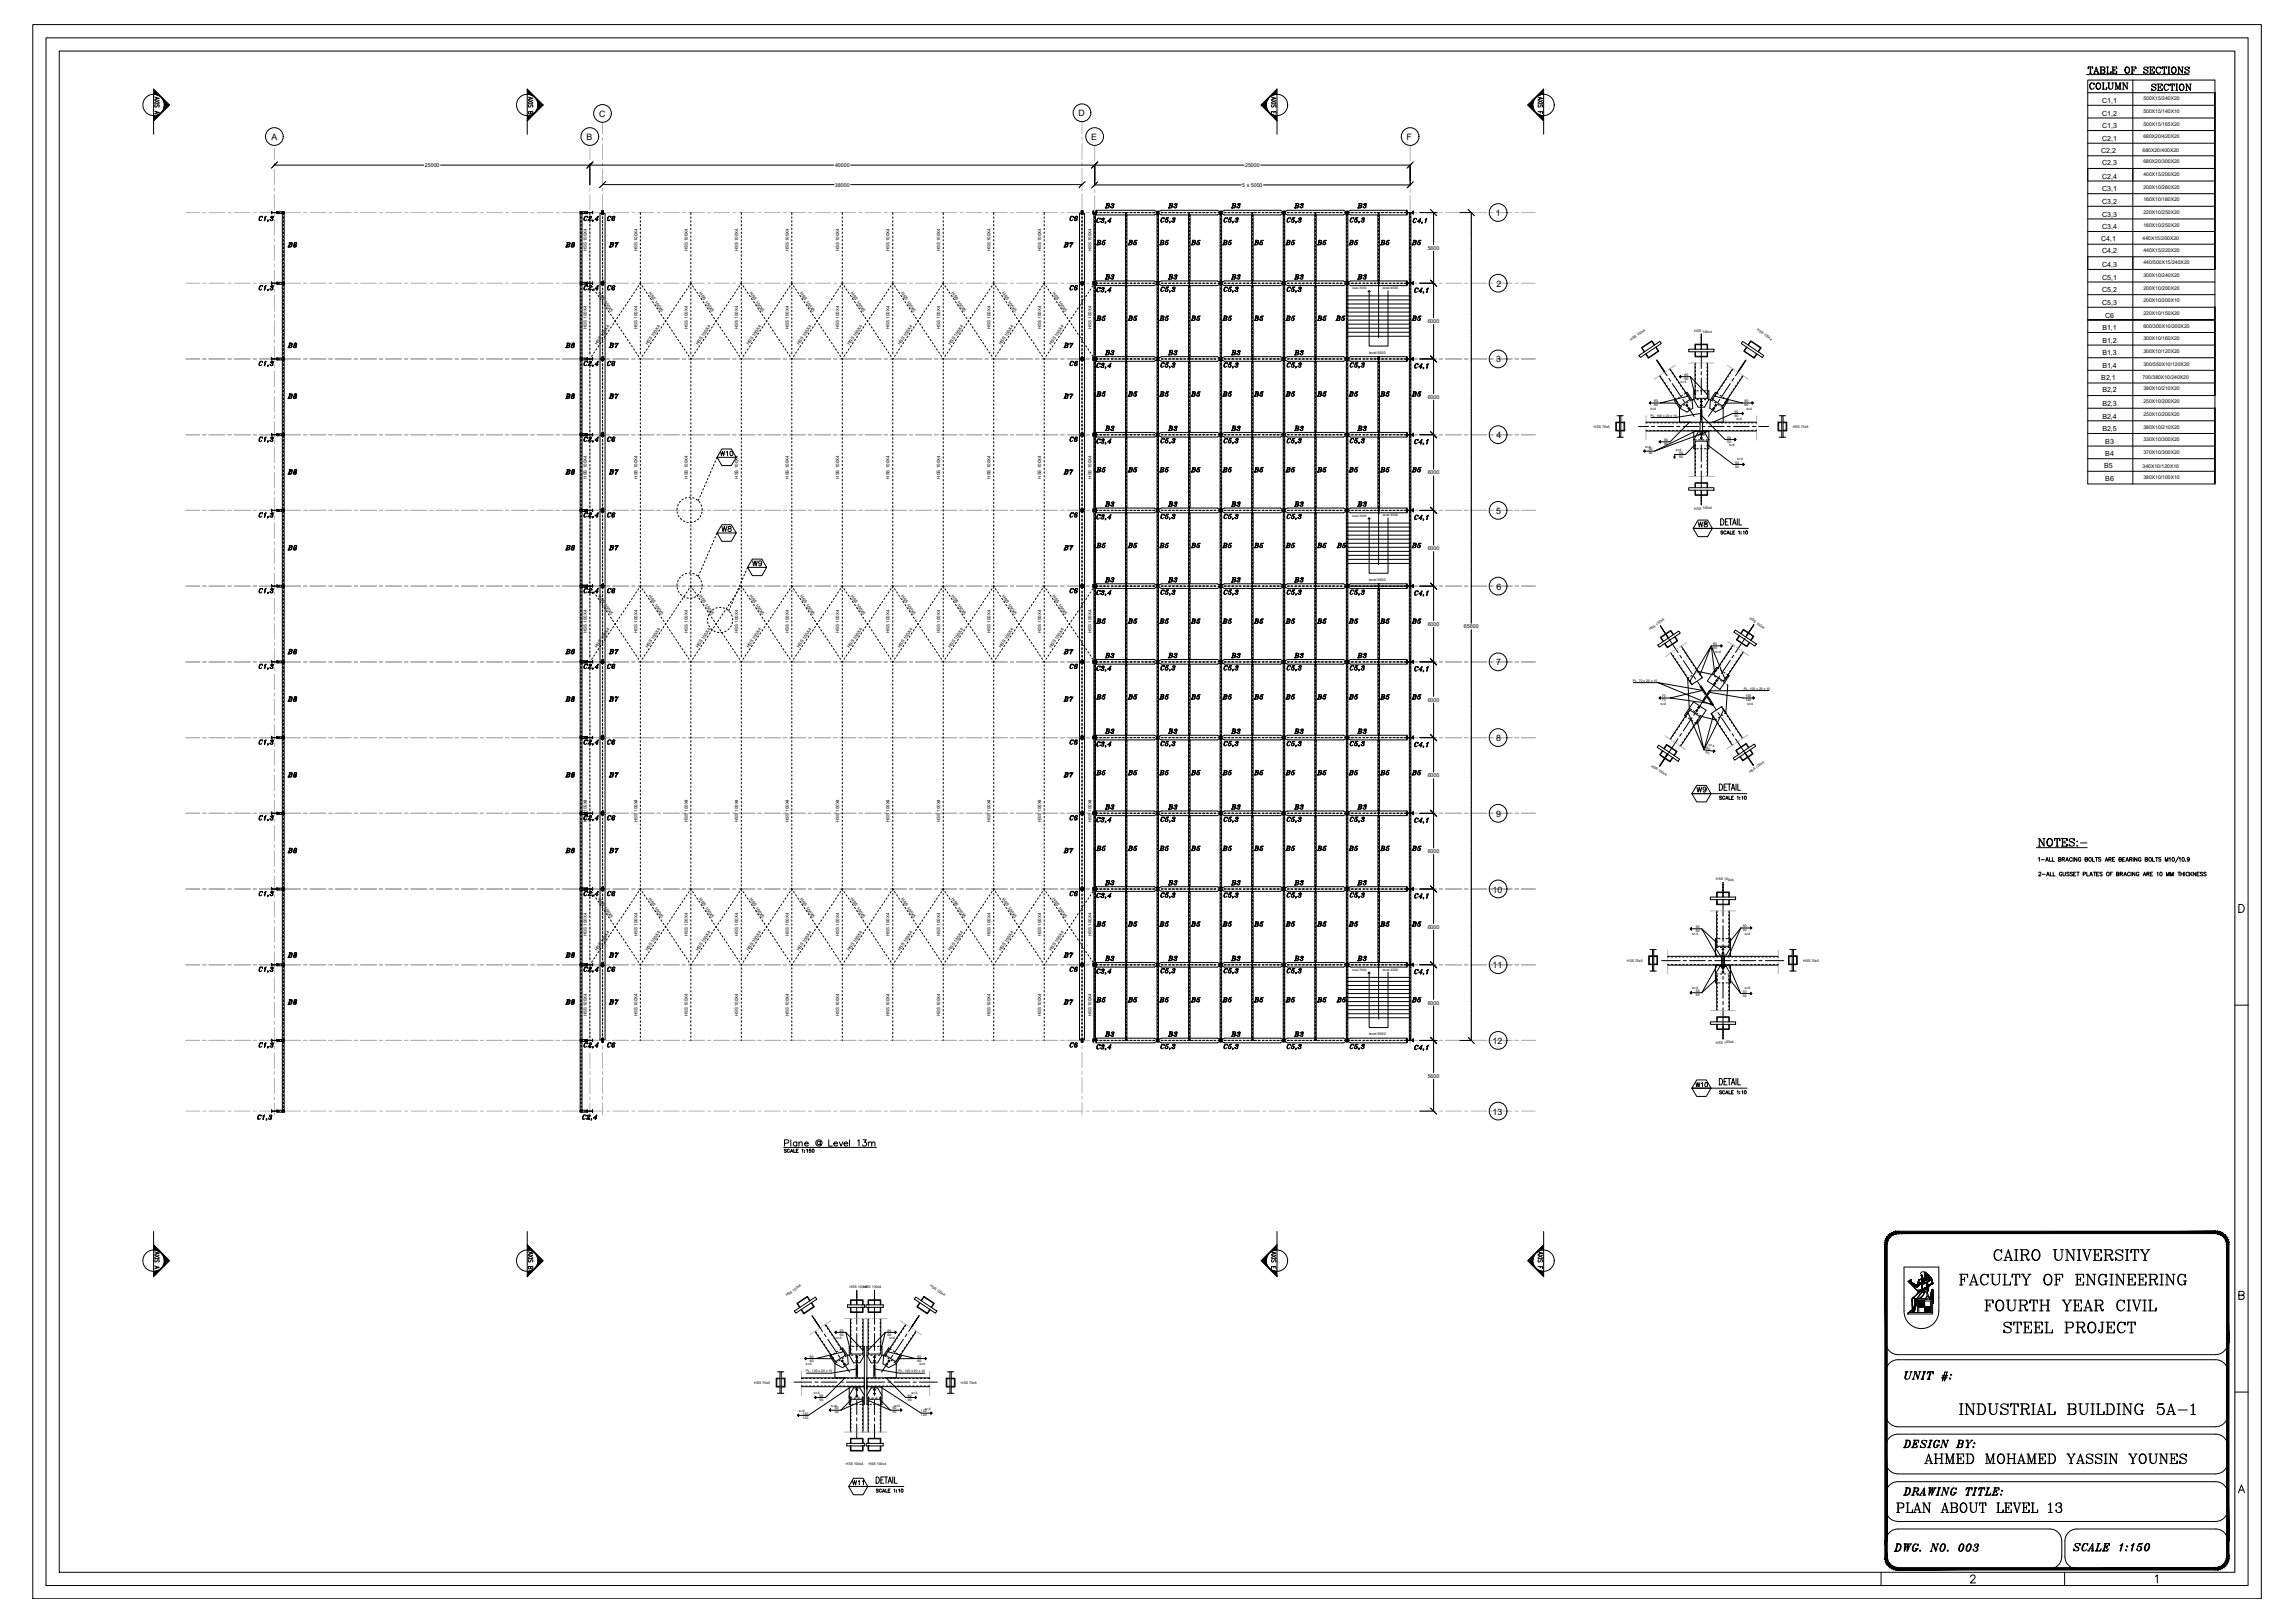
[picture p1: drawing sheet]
<svg xmlns="http://www.w3.org/2000/svg" width="1189mm" height="841mm" viewBox="0 0 1189 841" stroke-linecap="round" stroke-linejoin="round" font-family="sans-serif">
<defs><g id="words">
<g font-size="9.7">
<text x="1033" y="654">CAIRO UNIVERSITY</text>
<text x="1015" y="667">FACULTY OF ENGINEERING</text>
<text x="1028" y="681">FOURTH YEAR CIVIL</text>
</g>
<g font-size="9.3">
<text x="1038" y="692">STEEL PROJECT</text>
<text x="1015" y="734">INDUSTRIAL BUILDING 5A-1</text>
</g>
<g font-size="8.8">
<text x="997" y="760">AHMED MOHAMED YASSIN YOUNES</text>
<text x="982" y="785">PLAN ABOUT LEVEL 13</text>
</g>
<text font-size="8.4" x="986" y="717">UNIT #:</text>
<g font-size="7.5">
<text x="1081" y="40">%%UTABLE OF SECTIONS</text>
<text x="986" y="751">DESIGN BY:</text>
<text x="986" y="776">DRAWING TITLE:</text>
<text x="981" y="805">DWG. NO. 003</text>
<text x="1074" y="805">SCALE 1:150</text>
</g>
<text font-size="7.1" x="1082" y="48">COLUMN</text>
<text font-size="6.6" x="1114" y="48">SECTION</text>
<g font-size="6.2">
<text x="133" y="116">C1,3</text>
<text x="302" y="116">C2,4</text>
<text x="568" y="117">C3,4</text>
<text x="601" y="117">C5,3</text>
<text x="633" y="117">C5,3</text>
<text x="666" y="117">C5,3</text>
<text x="699" y="117">C5,3</text>
<text x="731" y="117">C4,1</text>
<text x="133" y="152">C1,3</text>
<text x="302" y="152">C2,4</text>
<text x="601" y="153">C5,3</text>
<text x="633" y="153">C5,3</text>
<text x="666" y="153">C5,3</text>
<text x="732" y="153">C4,1</text>
<text x="133" y="191">C1,3</text>
<text x="302" y="191">C2,4</text>
<text x="601" y="192">C5,3</text>
<text x="633" y="192">C5,3</text>
<text x="666" y="192">C5,3</text>
<text x="699" y="192">C5,3</text>
<text x="568" y="192">C3,4</text>
<text x="133" y="230">C1,3</text>
<text x="302" y="230">C2,4</text>
<text x="568" y="231">C3,4</text>
<text x="732" y="232">C4,1</text>
<text x="568" y="271">C3,4</text>
<text x="601" y="271">C5,3</text>
<text x="633" y="271">C5,3</text>
<text x="666" y="271">C5,3</text>
<text x="732" y="271">C4,1</text>
<text x="389" y="295">W9</text>
<text x="133" y="309">C1,3</text>
<text x="302" y="309">C2,4</text>
<text x="601" y="310">C5,3</text>
<text x="633" y="310">C5,3</text>
<text x="666" y="310">C5,3</text>
<text x="699" y="310">C5,3</text>
<text x="732" y="310">C4,1</text>
<text x="133" y="348">C1,3</text>
<text x="302" y="348">C2,4</text>
<text x="568" y="349">C3,4</text>
<text x="601" y="349">C5,3</text>
<text x="633" y="349">C5,3</text>
<text x="666" y="349">C5,3</text>
<text x="699" y="349">C5,3</text>
<text x="133" y="387">C1,3</text>
<text x="302" y="387">C2,4</text>
<text x="568" y="388">C3,4</text>
<text x="601" y="388">C5,3</text>
<text x="633" y="388">C5,3</text>
<text x="666" y="388">C5,3</text>
<text x="699" y="388">C5,3</text>
<text x="732" y="389">C4,1</text>
<text x="568" y="428">C3,4</text>
<text x="601" y="428">C5,3</text>
<text x="633" y="428">C5,3</text>
<text x="666" y="428">C5,3</text>
<text x="699" y="428">C5,3</text>
<text x="732" y="428">C4,1</text>
<text x="601" y="467">C5,3</text>
<text x="633" y="467">C5,3</text>
<text x="666" y="467">C5,3</text>
<text x="699" y="467">C5,3</text>
<text x="732" y="467">C4,1</text>
<text x="133" y="505">C1,3</text>
<text x="302" y="505">C2,4</text>
<text x="601" y="506">C5,3</text>
<text x="633" y="506">C5,3</text>
<text x="666" y="506">C5,3</text>
<text x="133" y="544">C1,3</text>
<text x="302" y="544">C2,4</text>
<text x="568" y="545">C3,4</text>
<text x="601" y="545">C5,3</text>
<text x="633" y="545">C5,3</text>
<text x="666" y="545">C5,3</text>
<text x="699" y="545">C5,3</text>
<text x="133" y="582">C1,3</text>
<text x="301" y="582">C2,4</text>
</g>
<g font-size="5.7">
<text x="572" y="109">B3</text>
<text x="605" y="109">B3</text>
<text x="637" y="109">B3</text>
<text x="670" y="109">B3</text>
<text x="703" y="109">B3</text>
<text x="314" y="116">C6</text>
<text x="554" y="116">C6</text>
<text x="572" y="146">B3</text>
<text x="605" y="146">B3</text>
<text x="637" y="146">B3</text>
<text x="670" y="146">B3</text>
<text x="703" y="146">B3</text>
<text x="568" y="153">C3,4</text>
<text x="572" y="185">B3</text>
<text x="605" y="185">B3</text>
<text x="637" y="185">B3</text>
<text x="670" y="185">B3</text>
<text x="314" y="191">C6</text>
<text x="554" y="191">C6</text>
<text x="732" y="192">C4,1</text>
<text x="148" y="208">B8</text>
<text x="292" y="208">B8</text>
<text x="315" y="208">B7</text>
<text x="550" y="208">B7</text>
<text x="572" y="224">B3</text>
<text x="605" y="224">B3</text>
<text x="637" y="224">B3</text>
<text x="670" y="224">B3</text>
<text x="703" y="224">B3</text>
<text x="314" y="230">C6</text>
<text x="554" y="230">C6</text>
<text x="601" y="231">C5,3</text>
<text x="633" y="231">C5,3</text>
<text x="666" y="231">C5,3</text>
<text x="699" y="231">C5,3</text>
<text x="373" y="237">W10</text>
<text x="567" y="246">B5</text>
<text x="584" y="246">B5</text>
<text x="600" y="246">B5</text>
<text x="616" y="246">B5</text>
<text x="633" y="246">B5</text>
<text x="649" y="246">B5</text>
<text x="665" y="246">B5</text>
<text x="682" y="246">B5</text>
<text x="698" y="246">B5</text>
<text x="714" y="246">B5</text>
<text x="731" y="246">B5</text>
<text x="148" y="247">B8</text>
<text x="292" y="247">B8</text>
<text x="315" y="247">B7</text>
<text x="550" y="247">B7</text>
<text x="133" y="270">C1,3</text>
<text x="302" y="270">C2,4</text>
<text x="879" y="274">W8</text>
<text x="373" y="277">W8</text>
<text x="567" y="285">B5</text>
<text x="584" y="285">B5</text>
<text x="600" y="285">B5</text>
<text x="616" y="285">B5</text>
<text x="633" y="285">B5</text>
<text x="649" y="285">B5</text>
<text x="665" y="285">B5</text>
<text x="682" y="285">B5</text>
<text x="692" y="285">B5</text>
<text x="731" y="285">B5</text>
<text x="568" y="310">C3,4</text>
<text x="148" y="340">B8</text>
<text x="292" y="340">B8</text>
<text x="315" y="340">B7</text>
<text x="550" y="340">B7</text>
<text x="314" y="348">C6</text>
<text x="554" y="348">C6</text>
<text x="572" y="342">B3</text>
<text x="605" y="342">B3</text>
<text x="637" y="342">B3</text>
<text x="670" y="342">B3</text>
<text x="703" y="342">B3</text>
<text x="732" y="349">C4,1</text>
<text x="148" y="365">B8</text>
<text x="292" y="365">B8</text>
<text x="315" y="365">B7</text>
<text x="550" y="365">B7</text>
<text x="572" y="381">B3</text>
<text x="605" y="381">B3</text>
<text x="637" y="381">B3</text>
<text x="670" y="381">B3</text>
<text x="703" y="381">B3</text>
<text x="314" y="387">C6</text>
<text x="554" y="387">C6</text>
<text x="148" y="404">B8</text>
<text x="292" y="404">B8</text>
<text x="315" y="404">B7</text>
<text x="550" y="404">B7</text>
<text x="567" y="403">B5</text>
<text x="584" y="403">B5</text>
<text x="600" y="403">B5</text>
<text x="616" y="403">B5</text>
<text x="633" y="403">B5</text>
<text x="649" y="403">B5</text>
<text x="665" y="403">B5</text>
<text x="682" y="403">B5</text>
<text x="698" y="403">B5</text>
<text x="714" y="403">B5</text>
<text x="731" y="403">B5</text>
<text x="878" y="412">W9</text>
<text x="133" y="427">C1,3</text>
<text x="302" y="427">C2,4</text>
<text x="567" y="442">B5</text>
<text x="584" y="442">B5</text>
<text x="600" y="442">B5</text>
<text x="616" y="442">B5</text>
<text x="633" y="442">B5</text>
<text x="649" y="442">B5</text>
<text x="665" y="442">B5</text>
<text x="682" y="442">B5</text>
<text x="698" y="442">B5</text>
<text x="714" y="442">B5</text>
<text x="731" y="442">B5</text>
<text x="133" y="466">C1,3</text>
<text x="302" y="466">C2,4</text>
<text x="568" y="467">C3,4</text>
<text x="148" y="497">B8</text>
<text x="292" y="497">B8</text>
<text x="315" y="497">B7</text>
<text x="550" y="497">B7</text>
<text x="572" y="499">B3</text>
<text x="605" y="499">B3</text>
<text x="637" y="499">B3</text>
<text x="670" y="499">B3</text>
<text x="703" y="499">B3</text>
<text x="314" y="505">C6</text>
<text x="554" y="505">C6</text>
<text x="568" y="506">C3,4</text>
<text x="732" y="506">C4,1</text>
<text x="148" y="522">B8</text>
<text x="292" y="522">B8</text>
<text x="315" y="522">B7</text>
<text x="550" y="522">B7</text>
<text x="572" y="538">B3</text>
<text x="605" y="538">B3</text>
<text x="637" y="538">B3</text>
<text x="670" y="538">B3</text>
<text x="314" y="544">C6</text>
<text x="554" y="544">C6</text>
<text x="732" y="545">C4,1</text>
<text x="441" y="771">W11</text>
</g>
<g font-size="5.3">
<text x="148" y="129">B8</text>
<text x="292" y="129">B8</text>
<text x="315" y="129">B7</text>
<text x="550" y="129">B7</text>
<text x="567" y="128">B5</text>
<text x="584" y="128">B5</text>
<text x="600" y="128">B5</text>
<text x="616" y="128">B5</text>
<text x="633" y="128">B5</text>
<text x="649" y="128">B5</text>
<text x="665" y="128">B5</text>
<text x="682" y="128">B5</text>
<text x="698" y="128">B5</text>
<text x="714" y="128">B5</text>
<text x="731" y="128">B5</text>
<text x="314" y="151">C6</text>
<text x="554" y="151">C6</text>
<text x="567" y="167">B5</text>
<text x="584" y="167">B5</text>
<text x="600" y="167">B5</text>
<text x="616" y="167">B5</text>
<text x="633" y="167">B5</text>
<text x="649" y="167">B5</text>
<text x="665" y="167">B5</text>
<text x="682" y="167">B5</text>
<text x="691" y="167">B5</text>
<text x="731" y="167">B5</text>
<text x="148" y="181">B8</text>
<text x="292" y="181">B8</text>
<text x="315" y="181">B7</text>
<text x="550" y="181">B7</text>
<text x="567" y="206">B5</text>
<text x="584" y="206">B5</text>
<text x="600" y="206">B5</text>
<text x="616" y="206">B5</text>
<text x="633" y="206">B5</text>
<text x="649" y="206">B5</text>
<text x="665" y="206">B5</text>
<text x="682" y="206">B5</text>
<text x="698" y="206">B5</text>
<text x="714" y="206">B5</text>
<text x="731" y="206">B5</text>
<text x="572" y="264">B3</text>
<text x="605" y="264">B3</text>
<text x="637" y="264">B3</text>
<text x="670" y="264">B3</text>
<text x="703" y="264">B3</text>
<text x="314" y="269">C6</text>
<text x="554" y="269">C6</text>
<text x="148" y="286">B8</text>
<text x="292" y="286">B8</text>
<text x="315" y="286">B7</text>
<text x="550" y="286">B7</text>
<text x="572" y="303">B3</text>
<text x="605" y="303">B3</text>
<text x="637" y="303">B3</text>
<text x="670" y="303">B3</text>
<text x="314" y="308">C6</text>
<text x="554" y="308">C6</text>
<text x="567" y="324">B5</text>
<text x="584" y="324">B5</text>
<text x="600" y="324">B5</text>
<text x="616" y="324">B5</text>
<text x="633" y="324">B5</text>
<text x="649" y="324">B5</text>
<text x="665" y="324">B5</text>
<text x="682" y="324">B5</text>
<text x="698" y="324">B5</text>
<text x="714" y="324">B5</text>
<text x="731" y="324">B5</text>
<text x="567" y="363">B5</text>
<text x="584" y="363">B5</text>
<text x="600" y="363">B5</text>
<text x="616" y="363">B5</text>
<text x="633" y="363">B5</text>
<text x="649" y="363">B5</text>
<text x="665" y="363">B5</text>
<text x="682" y="363">B5</text>
<text x="698" y="363">B5</text>
<text x="714" y="363">B5</text>
<text x="731" y="363">B5</text>
<text x="572" y="421">B3</text>
<text x="605" y="421">B3</text>
<text x="637" y="421">B3</text>
<text x="670" y="421">B3</text>
<text x="703" y="421">B3</text>
<text x="314" y="426">C6</text>
<text x="554" y="426">C6</text>
<text x="148" y="443">B8</text>
<text x="292" y="443">B8</text>
<text x="315" y="443">B7</text>
<text x="550" y="443">B7</text>
<text x="572" y="460">B3</text>
<text x="605" y="460">B3</text>
<text x="637" y="460">B3</text>
<text x="670" y="460">B3</text>
<text x="703" y="460">B3</text>
<text x="314" y="465">C6</text>
<text x="554" y="465">C6</text>
<text x="567" y="481">B5</text>
<text x="584" y="481">B5</text>
<text x="600" y="481">B5</text>
<text x="616" y="481">B5</text>
<text x="633" y="481">B5</text>
<text x="649" y="481">B5</text>
<text x="665" y="481">B5</text>
<text x="682" y="481">B5</text>
<text x="698" y="481">B5</text>
<text x="714" y="481">B5</text>
<text x="731" y="481">B5</text>
<text x="567" y="520">B5</text>
<text x="584" y="520">B5</text>
<text x="600" y="520">B5</text>
<text x="616" y="520">B5</text>
<text x="633" y="520">B5</text>
<text x="649" y="520">B5</text>
<text x="665" y="520">B5</text>
<text x="682" y="520">B5</text>
<text x="692" y="520">B5</text>
<text x="731" y="520">B5</text>
<text x="878" y="564">W10</text>
</g>
<text font-size="4.9" x="1056" y="455">2-ALL GUSSET PLATES OF BRACING ARE 10 MM THICKNESS</text>
<g font-size="4.6">
<text x="311" y="61">C</text>
<text x="559" y="60">D</text>
<text x="141" y="73">A</text>
<text x="304" y="73">B</text>
<text x="565" y="73">E</text>
<text x="729" y="73">F</text>
<text x="775" y="112">1</text>
<text x="776" y="149">2</text>
<text x="775" y="188">3</text>
<text x="776" y="227">4</text>
<text x="775" y="266">5</text>
<text x="775" y="306">6</text>
<text x="775" y="345">7</text>
<text x="775" y="384">8</text>
<text x="775" y="423">9</text>
<text x="773" y="462">10</text>
<text x="773" y="502">11</text>
<text x="773" y="541">12</text>
<text x="773" y="578">13</text>
</g>
<text font-size="4.4" x="406" y="598">SCALE 1:150</text>
<g font-size="3.7">
<text x="1089" y="53">C1,1</text>
<text x="1089" y="60">C1,2</text>
<text x="1089" y="67">C1,3</text>
<text x="1089" y="73">C2,1</text>
<text x="1089" y="79">C2,2</text>
<text x="1089" y="86">C2,3</text>
<text x="1089" y="93">C2,4</text>
<text x="1089" y="99">C3,1</text>
<text x="1089" y="106">C3,2</text>
<text x="1089" y="112">C3,3</text>
<text x="1089" y="119">C3,4</text>
<text x="1089" y="125">C4,1</text>
<text x="1089" y="131">C4,2</text>
<text x="1089" y="138">C4,3</text>
<text x="1089" y="145">C5,1</text>
<text x="1089" y="152">C5,2</text>
<text x="1089" y="158">C5,3</text>
<text x="1091" y="165">C6</text>
<text x="1090" y="171">B1,1</text>
<text x="1090" y="178">B1,2</text>
<text x="1090" y="184">B1,3</text>
<text x="1090" y="191">B1,4</text>
<text x="1089" y="197">B2,1</text>
<text x="1090" y="203">B2,2</text>
<text x="1090" y="210">B2,3</text>
<text x="1090" y="217">B2,4</text>
<text x="1090" y="223">B2,5</text>
<text x="1091" y="230">B3</text>
<text x="1091" y="237">B4</text>
<text x="1091" y="243">B5</text>
<text x="1091" y="249">B6</text>
</g>
<g font-size="2.7">
<text x="220" y="86">25000</text>
<text x="433" y="86">40000</text>
<text x="645" y="86">25000</text>
<text x="433" y="97">38000</text>
<text x="644" y="97">5 x 5000</text>
<text x="740" y="129">5600</text>
<text x="740" y="167">6000</text>
<text x="740" y="207">6000</text>
<text x="740" y="246">6000</text>
<text x="740" y="285">6000</text>
<text x="740" y="324">6000</text>
<text x="759" y="326">65600</text>
<text x="740" y="364">6000</text>
<text x="740" y="403">6000</text>
<text x="740" y="442">6000</text>
<text x="740" y="481">6000</text>
<text x="740" y="521">6000</text>
<text x="740" y="558">5600</text>
</g>
<g font-size="2.6">
<text x="1111" y="52">500X15/240X20</text>
<text x="1111" y="59">500X15/140X10</text>
<text x="1111" y="65">500X15/165X20</text>
<text x="1111" y="72">680X20/420X20</text>
<text x="1110" y="79">680X20/400X20</text>
<text x="1111" y="85">680X20/300X20</text>
<text x="1111" y="91">400X15/200X20</text>
<text x="1111" y="98">200X10/260X20</text>
<text x="1111" y="104">160X10/180X20</text>
<text x="1111" y="111">220X10/250X20</text>
<text x="1111" y="117">180X10/250X20</text>
<text x="1110" y="125">440X15/200X20</text>
<text x="1111" y="130">440X15/220X20</text>
<text x="1111" y="137">440/500X15/240X20</text>
<text x="1111" y="143">300X10/240X20</text>
<text x="1111" y="150">200X10/200X20</text>
<text x="1111" y="157">200X10/200X10</text>
<text x="1111" y="163">220X10/150X20</text>
<text x="1111" y="170">600/300X10/200X20</text>
<text x="1111" y="176">300X10/160X20</text>
<text x="1111" y="183">300X10/120X20</text>
<text x="1111" y="189">300/550X10/120X20</text>
<text x="1110" y="196">700/380X10/240X20</text>
<text x="1111" y="202">380X10/210X20</text>
<text x="1111" y="209">250X10/200X20</text>
<text x="1111" y="216">250X10/200X20</text>
<text x="1111" y="222">380X10/210X20</text>
<text x="1111" y="229">330X10/300X20</text>
<text x="1111" y="235">370X10/300X20</text>
<text x="1110" y="242">340X10/120X10</text>
<text x="1111" y="248">380X10/100X10</text>
</g>
<g font-size="2.3">
<text x="304" y="130" transform="rotate(-90 304 130)">HSS 100X4</text>
<text x="330" y="130" transform="rotate(-90 330 130)">HSS 100X4</text>
<text x="356" y="130" transform="rotate(-90 356 130)">HSS 100X4</text>
<text x="383" y="130" transform="rotate(-90 383 130)">HSS 100X4</text>
<text x="409" y="130" transform="rotate(-90 409 130)">HSS 100X4</text>
<text x="435" y="130" transform="rotate(-90 435 130)">HSS 100X4</text>
<text x="461" y="130" transform="rotate(-90 461 130)">HSS 100X4</text>
<text x="487" y="130" transform="rotate(-90 487 130)">HSS 100X4</text>
<text x="513" y="130" transform="rotate(-90 513 130)">HSS 100X4</text>
<text x="540" y="130" transform="rotate(-90 540 130)">HSS 100X4</text>
<text x="566" y="130" transform="rotate(-90 566 130)">HSS 100X4</text>
<text x="310" y="152" transform="rotate(56 310 152)">HSS 100X5</text>
<text x="336" y="152" transform="rotate(56 336 152)">HSS 100X5</text>
<text x="362" y="152" transform="rotate(56 362 152)">HSS 100X5</text>
<text x="388" y="152" transform="rotate(56 388 152)">HSS 100X5</text>
<text x="415" y="152" transform="rotate(56 415 152)">HSS 100X5</text>
<text x="441" y="152" transform="rotate(56 441 152)">HSS 100X5</text>
<text x="467" y="152" transform="rotate(56 467 152)">HSS 100X5</text>
<text x="493" y="152" transform="rotate(56 493 152)">HSS 100X5</text>
<text x="519" y="152" transform="rotate(56 519 152)">HSS 100X5</text>
<text x="545" y="152" transform="rotate(56 545 152)">HSS 100X5</text>
<text x="304" y="170" transform="rotate(-90 304 170)">HSS 100X4</text>
<text x="330" y="170" transform="rotate(-90 330 170)">HSS 100X4</text>
<text x="356" y="170" transform="rotate(-90 356 170)">HSS 100X4</text>
<text x="383" y="170" transform="rotate(-90 383 170)">HSS 100X4</text>
<text x="409" y="170" transform="rotate(-90 409 170)">HSS 100X4</text>
<text x="435" y="170" transform="rotate(-90 435 170)">HSS 100X4</text>
<text x="461" y="170" transform="rotate(-90 461 170)">HSS 100X4</text>
<text x="487" y="170" transform="rotate(-90 487 170)">HSS 100X4</text>
<text x="513" y="170" transform="rotate(-90 513 170)">HSS 100X4</text>
<text x="540" y="170" transform="rotate(-90 540 170)">HSS 100X4</text>
<text x="566" y="170" transform="rotate(-90 566 170)">HSS 100X4</text>
<text x="310" y="179" transform="rotate(-56 310 179)">HSS 100X4</text>
<text x="336" y="179" transform="rotate(-56 336 179)">HSS 100X4</text>
<text x="362" y="179" transform="rotate(-56 362 179)">HSS 100X4</text>
<text x="388" y="179" transform="rotate(-56 388 179)">HSS 100X4</text>
<text x="414" y="179" transform="rotate(-56 414 179)">HSS 100X4</text>
<text x="440" y="179" transform="rotate(-56 440 179)">HSS 100X4</text>
<text x="466" y="179" transform="rotate(-56 466 179)">HSS 100X4</text>
<text x="493" y="179" transform="rotate(-56 493 179)">HSS 100X4</text>
<text x="519" y="179" transform="rotate(-56 519 179)">HSS 100X4</text>
<text x="545" y="179" transform="rotate(-56 545 179)">HSS 100X4</text>
<text x="304" y="248" transform="rotate(-90 304 248)">HSS 100X4</text>
<text x="330" y="248" transform="rotate(-90 330 248)">HSS 100X4</text>
<text x="356" y="248" transform="rotate(-90 356 248)">HSS 100X4</text>
<text x="383" y="248" transform="rotate(-90 383 248)">HSS 100X4</text>
<text x="409" y="248" transform="rotate(-90 409 248)">HSS 100X4</text>
<text x="435" y="248" transform="rotate(-90 435 248)">HSS 100X4</text>
<text x="461" y="248" transform="rotate(-90 461 248)">HSS 100X4</text>
<text x="487" y="248" transform="rotate(-90 487 248)">HSS 100X4</text>
<text x="513" y="248" transform="rotate(-90 513 248)">HSS 100X4</text>
<text x="540" y="248" transform="rotate(-90 540 248)">HSS 100X4</text>
<text x="566" y="248" transform="rotate(-90 566 248)">HSS 100X4</text>
<text x="310" y="309" transform="rotate(56 310 309)">HSS 100X5</text>
<text x="336" y="309" transform="rotate(56 336 309)">HSS 100X5</text>
<text x="362" y="309" transform="rotate(56 362 309)">HSS 100X5</text>
<text x="388" y="309" transform="rotate(56 388 309)">HSS 100X5</text>
<text x="415" y="309" transform="rotate(56 415 309)">HSS 100X5</text>
<text x="441" y="309" transform="rotate(56 441 309)">HSS 100X5</text>
<text x="467" y="309" transform="rotate(56 467 309)">HSS 100X5</text>
<text x="493" y="309" transform="rotate(56 493 309)">HSS 100X5</text>
<text x="519" y="309" transform="rotate(56 519 309)">HSS 100X5</text>
<text x="545" y="309" transform="rotate(56 545 309)">HSS 100X5</text>
<text x="304" y="328" transform="rotate(-90 304 328)">HSS 100X4</text>
<text x="330" y="328" transform="rotate(-90 330 328)">HSS 100X4</text>
<text x="356" y="328" transform="rotate(-90 356 328)">HSS 100X4</text>
<text x="383" y="328" transform="rotate(-90 383 328)">HSS 100X4</text>
<text x="409" y="328" transform="rotate(-90 409 328)">HSS 100X4</text>
<text x="435" y="328" transform="rotate(-90 435 328)">HSS 100X4</text>
<text x="461" y="328" transform="rotate(-90 461 328)">HSS 100X4</text>
<text x="487" y="328" transform="rotate(-90 487 328)">HSS 100X4</text>
<text x="513" y="328" transform="rotate(-90 513 328)">HSS 100X4</text>
<text x="540" y="328" transform="rotate(-90 540 328)">HSS 100X4</text>
<text x="566" y="328" transform="rotate(-90 566 328)">HSS 100X4</text>
<text x="310" y="336" transform="rotate(-56 310 336)">HSS 100X4</text>
<text x="336" y="336" transform="rotate(-56 336 336)">HSS 100X4</text>
<text x="362" y="336" transform="rotate(-56 362 336)">HSS 100X4</text>
<text x="388" y="336" transform="rotate(-56 388 336)">HSS 100X4</text>
<text x="414" y="336" transform="rotate(-56 414 336)">HSS 100X4</text>
<text x="440" y="336" transform="rotate(-56 440 336)">HSS 100X4</text>
<text x="466" y="336" transform="rotate(-56 466 336)">HSS 100X4</text>
<text x="493" y="336" transform="rotate(-56 493 336)">HSS 100X4</text>
<text x="519" y="336" transform="rotate(-56 519 336)">HSS 100X4</text>
<text x="545" y="336" transform="rotate(-56 545 336)">HSS 100X4</text>
<text x="304" y="426" transform="rotate(-90 304 426)">HSS 100X4</text>
<text x="330" y="426" transform="rotate(-90 330 426)">HSS 100X4</text>
<text x="356" y="426" transform="rotate(-90 356 426)">HSS 100X4</text>
<text x="383" y="426" transform="rotate(-90 383 426)">HSS 100X4</text>
<text x="409" y="426" transform="rotate(-90 409 426)">HSS 100X4</text>
<text x="435" y="426" transform="rotate(-90 435 426)">HSS 100X4</text>
<text x="461" y="426" transform="rotate(-90 461 426)">HSS 100X4</text>
<text x="487" y="426" transform="rotate(-90 487 426)">HSS 100X4</text>
<text x="513" y="426" transform="rotate(-90 513 426)">HSS 100X4</text>
<text x="540" y="426" transform="rotate(-90 540 426)">HSS 100X4</text>
<text x="566" y="426" transform="rotate(-90 566 426)">HSS 100X4</text>
<text x="310" y="466" transform="rotate(56 310 466)">HSS 100X5</text>
<text x="336" y="466" transform="rotate(56 336 466)">HSS 100X5</text>
<text x="362" y="466" transform="rotate(56 362 466)">HSS 100X5</text>
<text x="388" y="466" transform="rotate(56 388 466)">HSS 100X5</text>
<text x="415" y="466" transform="rotate(56 415 466)">HSS 100X5</text>
<text x="441" y="466" transform="rotate(56 441 466)">HSS 100X5</text>
<text x="467" y="466" transform="rotate(56 467 466)">HSS 100X5</text>
<text x="493" y="466" transform="rotate(56 493 466)">HSS 100X5</text>
<text x="519" y="466" transform="rotate(56 519 466)">HSS 100X5</text>
<text x="545" y="466" transform="rotate(56 545 466)">HSS 100X5</text>
<text x="304" y="485" transform="rotate(-90 304 485)">HSS 100X4</text>
<text x="330" y="485" transform="rotate(-90 330 485)">HSS 100X4</text>
<text x="356" y="485" transform="rotate(-90 356 485)">HSS 100X4</text>
<text x="383" y="485" transform="rotate(-90 383 485)">HSS 100X4</text>
<text x="409" y="485" transform="rotate(-90 409 485)">HSS 100X4</text>
<text x="435" y="485" transform="rotate(-90 435 485)">HSS 100X4</text>
<text x="461" y="485" transform="rotate(-90 461 485)">HSS 100X4</text>
<text x="487" y="485" transform="rotate(-90 487 485)">HSS 100X4</text>
<text x="513" y="485" transform="rotate(-90 513 485)">HSS 100X4</text>
<text x="540" y="485" transform="rotate(-90 540 485)">HSS 100X4</text>
<text x="566" y="485" transform="rotate(-90 566 485)">HSS 100X4</text>
<text x="310" y="493" transform="rotate(-56 310 493)">HSS 100X4</text>
<text x="336" y="493" transform="rotate(-56 336 493)">HSS 100X4</text>
<text x="362" y="493" transform="rotate(-56 362 493)">HSS 100X4</text>
<text x="388" y="493" transform="rotate(-56 388 493)">HSS 100X4</text>
<text x="414" y="493" transform="rotate(-56 414 493)">HSS 100X4</text>
<text x="440" y="493" transform="rotate(-56 440 493)">HSS 100X4</text>
<text x="466" y="493" transform="rotate(-56 466 493)">HSS 100X4</text>
<text x="493" y="493" transform="rotate(-56 493 493)">HSS 100X4</text>
<text x="519" y="493" transform="rotate(-56 519 493)">HSS 100X4</text>
<text x="545" y="493" transform="rotate(-56 545 493)">HSS 100X4</text>
<text x="304" y="527" transform="rotate(-90 304 527)">HSS 100X4</text>
<text x="330" y="527" transform="rotate(-90 330 527)">HSS 100X4</text>
<text x="356" y="527" transform="rotate(-90 356 527)">HSS 100X4</text>
<text x="383" y="527" transform="rotate(-90 383 527)">HSS 100X4</text>
<text x="409" y="527" transform="rotate(-90 409 527)">HSS 100X4</text>
<text x="435" y="527" transform="rotate(-90 435 527)">HSS 100X4</text>
<text x="461" y="527" transform="rotate(-90 461 527)">HSS 100X4</text>
<text x="487" y="527" transform="rotate(-90 487 527)">HSS 100X4</text>
<text x="513" y="527" transform="rotate(-90 513 527)">HSS 100X4</text>
<text x="540" y="527" transform="rotate(-90 540 527)">HSS 100X4</text>
<text x="566" y="527" transform="rotate(-90 566 527)">HSS 100X4</text>
</g>
<g font-size="1.9">
<text x="710" y="183">level 5500</text>
<text x="710" y="301">level 5500</text>
<text x="710" y="536">level 5500</text>
</g>
<g font-size="1.8">
<text x="878" y="172" transform="rotate(2 878 172)">HSS 100x4</text>
<text x="910" y="171" transform="rotate(35 910 171)">HSS 100x4</text>
<text x="845" y="177" transform="rotate(-36 845 177)">HSS 100x4</text>
<text x="873" y="195">60</text>
<text x="873" y="197">60</text>
<text x="871" y="199">s=4</text>
<text x="857" y="208">60</text>
<text x="904" y="208">60</text>
<text x="855" y="212">s=4</text>
<text x="857" y="211">60</text>
<text x="899" y="214">90</text>
<text x="899" y="216">90</text>
<text x="904" y="211">60</text>
<text x="905" y="212">s=4</text>
<text x="826" y="222">HSS 70x5</text>
<text x="855" y="216">PL. 100 x 20 x 10</text>
<text x="900" y="218">s=4</text>
<text x="929" y="222">HSS 70x5</text>
<text x="895" y="227">50</text>
<text x="853" y="232">s=4</text>
<text x="854" y="233">50</text>
<text x="862" y="229">90</text>
<text x="862" y="231">90</text>
<text x="868" y="234">s=4</text>
<text x="895" y="229">50</text>
<text x="896" y="231">s=4</text>
<text x="854" y="235">50</text>
<text x="870" y="237">50</text>
<text x="870" y="235">50</text>
<text x="900" y="238">s=4</text>
<text x="899" y="242">50</text>
<text x="899" y="240">50</text>
<text x="878" y="264" transform="rotate(-2 878 264)">HSS 100x4</text>
<text x="907" y="321" transform="rotate(35 907 321)">HSS 100x4</text>
<text x="855" y="327" transform="rotate(-35 855 327)">HSS 100x4</text>
<text x="888" y="334">60</text>
<text x="888" y="336">60</text>
<text x="889" y="338">s=4</text>
<text x="846" y="353">PL. 70 x 20 x 10</text>
<text x="904" y="357">PL. 100 x 20 x 10</text>
<text x="860" y="365">s=4</text>
<text x="861" y="361">70</text>
<text x="861" y="363">70</text>
<text x="905" y="361">100</text>
<text x="905" y="363">100</text>
<text x="906" y="365">s=4</text>
<text x="884" y="388" transform="rotate(8 884 388)">60</text>
<text x="885" y="387" transform="rotate(8 885 387)">s=4</text>
<text x="884" y="390" transform="rotate(8 884 390)">60</text>
<text x="856" y="397" transform="rotate(32 856 397)">HSS 100x4</text>
<text x="907" y="401" transform="rotate(-35 907 401)">HSS 100x4</text>
<text x="889" y="456" transform="rotate(2 889 456)">HSS 100x4</text>
<text x="877" y="484">s=4</text>
<text x="879" y="481">50</text>
<text x="879" y="483">50</text>
<text x="903" y="480">50</text>
<text x="903" y="483">50</text>
<text x="904" y="484">s=4</text>
<text x="843" y="499">HSS 70x5</text>
<text x="934" y="499">HSS 70x5</text>
<text x="877" y="513">s=4</text>
<text x="879" y="514">50</text>
<text x="903" y="514">50</text>
<text x="904" y="513">s=4</text>
<text x="879" y="516">50</text>
<text x="903" y="517">50</text>
<text x="889" y="541" transform="rotate(-2 889 541)">HSS 100x4</text>
<text x="408" y="672" transform="rotate(-35 408 672)">HSS 100x4</text>
<text x="440" y="667" transform="rotate(2 440 667)">HSS 100x4</text>
<text x="448" y="668" transform="rotate(-2 448 668)">HSS 100x4</text>
<text x="482" y="666" transform="rotate(36 482 666)">HSS 100x4</text>
<text x="435" y="690">60</text>
<text x="460" y="690">60</text>
<text x="433" y="694">s=4</text>
<text x="435" y="692">60</text>
<text x="460" y="692">60</text>
<text x="461" y="694">s=4</text>
<text x="418" y="708">s=4</text>
<text x="420" y="704">60</text>
<text x="420" y="706">60</text>
<text x="476" y="704">60</text>
<text x="476" y="706">60</text>
<text x="477" y="708">s=4</text>
<text x="418" y="711">PL. 100 x 20 x 10</text>
<text x="466" y="711">PL. 100 x 20 x 10</text>
<text x="391" y="717">HSS 70x5</text>
<text x="498" y="717">HSS 70x5</text>
<text x="422" y="723">s=4</text>
<text x="425" y="724">90</text>
<text x="425" y="726">90</text>
<text x="470" y="724">90</text>
<text x="470" y="726">90</text>
<text x="472" y="723">s=4</text>
<text x="414" y="732">s=4</text>
<text x="431" y="729">s=4</text>
<text x="433" y="730">50</text>
<text x="463" y="730">50</text>
<text x="463" y="729">s=4</text>
<text x="477" y="732">120</text>
<text x="479" y="730">s=4</text>
<text x="416" y="735">120</text>
<text x="416" y="733">120</text>
<text x="433" y="732">50</text>
<text x="463" y="732">50</text>
<text x="477" y="734">120</text>
<text x="438" y="759" transform="rotate(-2 438 759)">HSS 100x4</text>
<text x="450" y="759" transform="rotate(2 450 759)">HSS 100x4</text>
</g>
<g font-size="1.7">
<text x="717" y="150">level 4000</text>
<text x="717" y="268">level 4000</text>
<text x="717" y="503">level 4000</text>
</g>
<g font-size="1.6">
<text x="701" y="150">level 7000</text>
<text x="701" y="268">level 7000</text>
<text x="701" y="503">level 7000</text>
</g>
</g></defs>
<!-- layer: axis -->
<g fill="none" stroke="#b3b3b3" stroke-width=".52">
<path d="M142 77v6M306 77v6M312 63v7M312 71v2M312 75v8M561 63v6M561 71v2M561 74v9M567 75v8M731 75v8M142 84v2M142 88v8"/>
<path d="M142 97v2M306 84v2M306 88v8M306 97v2M312 84v2M312 88v8M312 97v2M561 84v2M561 87v9M561 97v2M567 85v2M567 88v9"/>
<path d="M567 98v2M731 85v2M731 88v9M731 98v2M96 110h7M105 110h2M108 110h9M118 110h2M121 110h9M142 101v8M142 114v8M144 110h2"/>
<path d="M148 110h8M157 110h2M161 110h8M170 110h2M174 110h8M184 110h1M187 110h8M197 110h1M200 110h8M210 110h1M213 110h8M223 110h1"/>
<path d="M226 110h8M236 110h2M239 110h8M249 110h2M252 110h8M262 110h2M265 110h8M275 110h2M278 110h9M288 110h2M291 110h9M306 101v8"/>
<path d="M306 114v8M312 101v8M312 114v8M318 110h8M327 110h2M331 110h8M341 110h1M344 110h8M354 110h1M357 110h8M367 110h1M370 110h8"/>
<path d="M380 110h1M383 110h8M393 110h1M396 110h8M406 110h2M409 110h8M419 110h2M422 110h8M432 110h2M435 110h9M445 110h2M448 110h9"/>
<path d="M458 110h2M461 110h9M471 110h2M475 110h8M484 110h2M488 110h8M497 110h2M501 110h8M511 110h1M514 110h8M524 110h1M527 110h8"/>
<path d="M537 110h1M540 110h8M550 110h1M561 100v9M561 114v8M563 110h2M567 101v9M567 115v8M579 110h8M589 110h2M592 110h8M605 110h9"/>
<path d="M615 110h2M618 110h9M628 110h2M645 110h8M654 110h2M658 110h8M671 110h8M681 110h1M684 110h8M694 110h1M710 110h8M720 110h1"/>
<path d="M723 110h8M731 101v9M731 115v8M736 110h8M746 110h2M749 110h8M759 110h2M762 110h9M772 110h2M775 110h9M785 110h2M789 110h7"/>
<path d="M142 124v1M142 127v8M142 137v1M142 140v8M306 124v1M306 127v8M306 137v1M306 140v8M312 124v1M312 127v8M312 137v1M312 140v8"/>
<path d="M561 123v2M561 127v8M561 136v2M561 140v8M567 128v8M567 137v2M731 128v8M731 137v2M96 147h7M105 147h2M108 147h9M118 147h2"/>
<path d="M121 147h9M142 153v8M144 147h2M148 147h8M157 147h2M161 147h8M170 147h2M174 147h8M184 147h1M187 147h8M197 147h1M200 147h8"/>
<path d="M210 147h1M213 147h8M223 147h1M226 147h8M236 147h2M239 147h8M249 147h2M252 147h8M262 147h2M265 147h8M275 147h2M278 147h9"/>
<path d="M288 147h2M291 147h9M306 153v8M312 153v8M318 147h8M327 147h2M331 147h8M341 147h1M344 147h8M354 147h1M357 147h8M367 147h1"/>
<path d="M370 147h8M380 147h1M383 147h8M393 147h1M396 147h8M406 147h2M409 147h8M419 147h2M422 147h8M432 147h2M435 147h9M445 147h2"/>
<path d="M448 147h9M458 147h2M461 147h9M471 147h2M475 147h8M484 147h2M488 147h8M497 147h2M501 147h8M511 147h1M514 147h8M524 147h1"/>
<path d="M527 147h8M537 147h1M540 147h8M550 147h1M561 153v8M563 147h2M567 141v8M567 154v8M579 147h8M589 147h2M592 147h8M605 147h9"/>
<path d="M615 147h2M618 147h9M628 147h2M645 147h8M654 147h2M658 147h8M671 147h8M681 147h1M684 147h8M694 147h1M697 147h8M710 147h8"/>
<path d="M720 147h1M723 147h8M731 141v8M731 154v8M736 147h8M746 147h2M749 147h8M759 147h2M762 147h9M772 147h2M775 147h9M785 147h2"/>
<path d="M789 147h7M142 163v2M142 166v8M142 176v2M142 179v8M306 163v2M306 166v8M306 176v2M306 179v8M312 163v1M312 166v8M312 176v2"/>
<path d="M312 179v8M561 163v1M561 166v8M561 176v1M561 179v8M567 167v8M567 177v1M567 180v8M731 167v8M731 177v1M731 180v8M96 186h7"/>
<path d="M105 186h2M108 186h9M118 186h2M121 186h9M142 192v8M144 186h2M148 186h8M157 186h2M161 186h8M170 186h2M174 186h8M184 186h1"/>
<path d="M187 186h8M197 186h1M200 186h8M210 186h1M213 186h8M223 186h1M226 186h8M236 186h2M239 186h8M249 186h2M252 186h8M262 186h2"/>
<path d="M265 186h8M275 186h2M278 186h9M288 186h2M291 186h9M306 192v8M312 192v8M318 186h8M327 186h2M331 186h8M341 186h1M344 186h8"/>
<path d="M354 186h1M357 186h8M367 186h1M370 186h8M380 186h1M383 186h8M393 186h1M396 186h8M406 186h2M409 186h8M419 186h2M422 186h8"/>
<path d="M432 186h2M435 186h9M445 186h2M448 186h9M458 186h2M461 186h9M471 186h2M475 186h8M484 186h2M488 186h8M497 186h2M501 186h8"/>
<path d="M511 186h1M514 186h8M524 186h1M527 186h8M537 186h1M540 186h8M550 186h1M561 192v8M563 186h2M567 193v8M579 186h8M589 186h2"/>
<path d="M592 186h8M605 186h9M615 186h2M618 186h9M628 186h2M645 186h8M654 186h2M658 186h8M671 186h8M681 186h1M684 186h8M694 186h1"/>
<path d="M710 186h8M720 186h1M723 186h8M731 193v8M736 186h8M746 186h2M749 186h8M759 186h2M762 186h9M772 186h2M775 186h9M785 186h2"/>
<path d="M789 186h7M861 194l-4 3M862 193v1M864 192l-1 1M868 189l-4 3M875 188h5M880 188h1M882 188h1M884 188h4M895 189l4 3M900 192v1M901 193l1 1"/>
<path d="M902 194l4 3M142 202v2M142 205v9M142 215v2M142 218v9M306 202v2M306 205v9M306 215v2M306 218v9M312 202v2M312 205v8M312 215v2"/>
<path d="M312 218v9M561 202v1M561 205v8M561 215v2M561 218v8M567 206v8M567 216v2M567 219v8M731 206v8M731 216v2M731 219v8M853 215v5"/>
<path d="M910 216v4M96 225h7M105 225h2M108 225h9M118 225h2M121 225h9M142 232v8M144 225h2M148 225h8M157 225h2M161 225h8M170 225h2"/>
<path d="M174 225h8M184 225h1M187 225h8M197 225h1M200 225h8M210 225h1M213 225h8M223 225h1M226 225h8M236 225h2M239 225h8M249 225h2"/>
<path d="M252 225h8M262 225h2M265 225h8M275 225h2M278 225h9M288 225h2M291 225h9M306 232v8M312 231v9M318 225h8M327 225h2M331 225h8"/>
<path d="M341 225h1M344 225h8M354 225h1M357 225h8M367 225h1M370 225h8M380 225h1M383 225h8M393 225h1M396 225h8M406 225h2M409 225h8"/>
<path d="M419 225h2M422 225h8M432 225h2M435 225h9M445 225h2M448 225h9M458 225h2M461 225h9M471 225h2M475 225h8M484 225h2M488 225h8"/>
<path d="M497 225h2M501 225h8M511 225h1M514 225h8M524 225h1M527 225h8M537 225h1M540 225h8M550 225h1M561 231v8M563 225h2M567 232v8"/>
<path d="M579 225h8M589 225h2M592 225h8M605 225h9M615 225h2M618 225h9M628 225h2M645 225h8M654 225h2M658 225h8M671 225h8M681 225h1"/>
<path d="M684 225h8M694 225h1M710 225h8M720 225h1M723 225h8M731 232v8M736 225h8M746 225h2M749 225h8M759 225h2M762 225h9M772 225h2"/>
<path d="M775 225h9M785 225h2M789 225h7M853 220v1M853 222v1M853 224v4M910 221h.1M910 222v1M910 224v4M142 241v2M142 245v8M142 254v2"/>
<path d="M142 258v8M306 241v2M306 245v8M306 254v2M306 258v8M312 241v2M312 245v8M312 254v2M312 258v8M561 241v2M561 244v9M561 254v2"/>
<path d="M561 257v9M567 245v8M567 255v2M567 258v9M731 245v8M731 255v2M731 258v9M875 247h5M880 247h1M882 247h1M884 247h4M96 264h7"/>
<path d="M105 264h2M108 264h9M118 264h2M121 264h9M131 264h2M142 271v8M144 264h2M148 264h8M157 264h2M161 264h8M170 264h2M174 264h8"/>
<path d="M184 264h1M187 264h8M197 264h1M200 264h8M210 264h1M213 264h8M223 264h1M226 264h8M236 264h2M239 264h8M249 264h2M252 264h8"/>
<path d="M262 264h2M265 264h8M275 264h2M278 264h9M288 264h2M291 264h9M306 271v8M312 271v8M318 264h8M327 264h2M331 264h8M341 264h1"/>
<path d="M344 264h8M354 264h1M357 264h8M367 264h1M370 264h8M380 264h1M383 264h8M393 264h1M396 264h8M406 264h2M409 264h8M419 264h2"/>
<path d="M422 264h8M432 264h2M435 264h9M445 264h2M448 264h9M458 264h2M461 264h9M471 264h2M475 264h8M484 264h2M488 264h8M497 264h2"/>
<path d="M501 264h8M511 264h1M514 264h8M524 264h1M527 264h8M537 264h1M540 264h8M550 264h1M561 271v8M563 264h2M567 271v9M579 264h8"/>
<path d="M589 264h2M592 264h8M605 264h9M615 264h2M618 264h9M628 264h2M645 264h8M654 264h2M658 264h8M671 264h8M681 264h1M684 264h8"/>
<path d="M694 264h1M697 264h8M710 264h8M720 264h1M723 264h8M731 271v9M736 264h8M746 264h2M749 264h8M759 264h2M762 264h9M772 264h2"/>
<path d="M775 264h9M785 264h2M789 264h7M142 281v1M142 284v8M142 294v1M142 297v8M306 281v1M306 284v8M306 294v1M306 297v8M312 281v1"/>
<path d="M312 284v8M312 294v1M312 297v8M561 280v2M561 284v8M561 293v2M561 297v8M567 285v8M567 294v2M567 298v8M731 285v8M731 294v2"/>
<path d="M731 298v8M96 304h7M105 304h2M108 304h9M118 304h2M121 304h9M142 310v8M142 320v1M144 304h2M148 304h8M157 304h2M161 304h8"/>
<path d="M170 304h2M174 304h8M184 304h1M187 304h8M197 304h1M200 304h8M210 304h1M213 304h8M223 304h1M226 304h8M236 304h2M239 304h8"/>
<path d="M249 304h2M252 304h8M262 304h2M265 304h8M275 304h2M278 304h9M288 304h2M291 304h9M306 310v8M306 320v1M312 310v8M312 320v1"/>
<path d="M318 304h8M327 304h2M331 304h8M341 304h1M344 304h8M354 304h1M357 304h8M367 304h1M370 304h8M380 304h1M383 304h8M393 304h1"/>
<path d="M396 304h8M406 304h2M409 304h8M419 304h2M422 304h8M432 304h2M435 304h9M445 304h2M448 304h9M458 304h2M461 304h9M471 304h2"/>
<path d="M475 304h8M484 304h2M488 304h8M497 304h2M501 304h8M511 304h1M514 304h8M524 304h1M527 304h8M537 304h1M540 304h8M550 304h1"/>
<path d="M561 310v8M561 320v1M563 304h2M567 311v8M579 304h8M589 304h2M592 304h8M605 304h9M615 304h2M618 304h9M628 304h2M645 304h8"/>
<path d="M654 304h2M658 304h8M671 304h8M681 304h1M684 304h8M694 304h1M710 304h8M720 304h1M723 304h8M731 311v8M736 304h8M746 304h2"/>
<path d="M749 304h8M759 304h2M762 304h9M772 304h2M775 304h9M785 304h2M789 304h7M142 323v8M142 333v2M142 336v8M306 323v8M306 333v2"/>
<path d="M306 336v8M312 323v8M312 333v1M312 336v8M561 323v8M561 333v1M561 336v8M567 324v8M567 334v1M567 337v8M731 324v8M731 334v1"/>
<path d="M731 337v8M867 338l-4 2M868 337h.1M870 336h-1M874 333l-4 2M895 332l4 3M900 335v1M901 336l1 1M903 337l3 3M96 343h7M105 343h2M108 343h9"/>
<path d="M118 343h2M121 343h9M142 349v8M142 359v2M144 343h2M148 343h8M157 343h2M161 343h8M170 343h2M174 343h8M184 343h1M187 343h8"/>
<path d="M197 343h1M200 343h8M210 343h1M213 343h8M223 343h1M226 343h8M236 343h2M239 343h8M249 343h2M252 343h8M262 343h2M265 343h8"/>
<path d="M275 343h2M278 343h9M288 343h2M291 343h9M306 349v8M306 359v2M312 349v8M312 359v2M318 343h8M327 343h2M331 343h8M341 343h1"/>
<path d="M344 343h8M354 343h1M357 343h8M367 343h1M370 343h8M380 343h1M383 343h8M393 343h1M396 343h8M406 343h2M409 343h8M419 343h2"/>
<path d="M422 343h8M432 343h2M435 343h9M445 343h2M448 343h9M458 343h2M461 343h9M471 343h2M475 343h8M484 343h2M488 343h8M497 343h2"/>
<path d="M501 343h8M511 343h1M514 343h8M524 343h1M527 343h8M537 343h1M540 343h8M550 343h1M561 349v8M561 359v1M563 343h2M567 350v8"/>
<path d="M579 343h8M589 343h2M592 343h8M605 343h9M615 343h2M618 343h9M628 343h2M645 343h8M654 343h2M658 343h8M671 343h8M681 343h1"/>
<path d="M684 343h8M694 343h1M710 343h8M720 343h1M723 343h8M731 350v8M736 343h8M746 343h2M749 343h8M759 343h2M762 343h9M772 343h2"/>
<path d="M775 343h9M785 343h2M789 343h7M142 362v9M142 372v2M142 375v9M306 362v9M306 372v2M306 375v9M312 362v8M312 372v2M312 375v8"/>
<path d="M561 362v8M561 372v2M561 375v8M567 363v8M567 373v1M567 376v8M731 363v8M731 373v1M731 376v8M96 382h7M105 382h2M108 382h9"/>
<path d="M118 382h2M121 382h9M142 388v9M142 398v2M144 382h2M148 382h8M157 382h2M161 382h8M170 382h2M174 382h8M184 382h1M187 382h8"/>
<path d="M197 382h1M200 382h8M210 382h1M213 382h8M223 382h1M226 382h8M236 382h2M239 382h8M249 382h2M252 382h8M262 382h2M265 382h8"/>
<path d="M275 382h2M278 382h9M288 382h2M291 382h9M306 388v9M306 398v2M312 388v9M312 398v2M318 382h8M327 382h2M331 382h8M341 382h1"/>
<path d="M344 382h8M354 382h1M357 382h8M367 382h1M370 382h8M380 382h1M383 382h8M393 382h1M396 382h8M406 382h2M409 382h8M419 382h2"/>
<path d="M422 382h8M432 382h2M435 382h9M445 382h2M448 382h9M458 382h2M461 382h9M471 382h2M475 382h8M484 382h2M488 382h8M497 382h2"/>
<path d="M501 382h8M511 382h1M514 382h8M524 382h1M527 382h8M537 382h1M540 382h8M550 382h1M561 388v8M561 398v2M563 382h2M567 389v8"/>
<path d="M579 382h8M589 382h2M592 382h8M605 382h9M615 382h2M618 382h9M628 382h2M645 382h8M654 382h2M658 382h8M671 382h8M681 382h1"/>
<path d="M684 382h8M694 382h1M710 382h8M720 382h1M723 382h8M731 389v8M736 382h8M746 382h2M749 382h8M759 382h2M762 382h9M772 382h2"/>
<path d="M775 382h9M785 382h2M789 382h7M863 381l4 3M867 384l1 1M869 385v1M870 386l4 3M899 385l-4 3M900 385h-1M901 384h.1M906 381l-4 2M142 402v8"/>
<path d="M142 411v2M142 415v8M306 402v8M306 411v2M306 415v8M312 401v9M312 411v2M312 415v8M561 401v8M561 411v2M561 414v9M567 402v8"/>
<path d="M567 412v2M567 415v9M731 402v8M731 412v2M731 415v9M96 421h7M105 421h2M108 421h9M118 421h2M121 421h9M131 421h2M142 428v8"/>
<path d="M142 438v1M144 421h2M148 421h8M157 421h2M161 421h8M170 421h2M174 421h8M184 421h1M187 421h8M197 421h1M200 421h8M210 421h1"/>
<path d="M213 421h8M223 421h1M226 421h8M236 421h2M239 421h8M249 421h2M252 421h8M262 421h2M265 421h8M275 421h2M278 421h9M288 421h2"/>
<path d="M291 421h9M306 428v8M306 438v1M312 428v8M312 437v2M318 421h8M327 421h2M331 421h8M341 421h1M344 421h8M354 421h1M357 421h8"/>
<path d="M367 421h1M370 421h8M380 421h1M383 421h8M393 421h1M396 421h8M406 421h2M409 421h8M419 421h2M422 421h8M432 421h2M435 421h9"/>
<path d="M445 421h2M448 421h9M458 421h2M461 421h9M471 421h2M475 421h8M484 421h2M488 421h8M497 421h2M501 421h8M511 421h1M514 421h8"/>
<path d="M524 421h1M527 421h8M537 421h1M540 421h8M550 421h1M561 427v9M561 437v2M563 421h2M567 428v9M579 421h8M589 421h2M592 421h8"/>
<path d="M605 421h9M615 421h2M618 421h9M628 421h2M645 421h8M654 421h2M658 421h8M671 421h8M681 421h1M684 421h8M694 421h1M710 421h8"/>
<path d="M720 421h1M723 421h8M731 428v9M736 421h8M746 421h2M749 421h8M759 421h2M762 421h9M772 421h2M775 421h9M785 421h2M789 421h7"/>
<path d="M142 441v8M142 451v1M142 454v8M306 441v8M306 451v1M306 454v8M312 441v8M312 451v1M312 454v8M561 441v8M561 450v2M561 454v8"/>
<path d="M567 441v9M567 451v2M567 455v8M731 441v9M731 451v2M731 455v8M96 461h7M105 461h2M108 461h9M118 461h2M121 461h9M131 461h2"/>
<path d="M142 467v8M142 477v1M144 461h2M148 461h8M157 461h2M161 461h8M170 461h2M174 461h8M184 461h1M187 461h8M197 461h1M200 461h8"/>
<path d="M210 461h1M213 461h8M223 461h1M226 461h8M236 461h2M239 461h8M249 461h2M252 461h8M262 461h2M265 461h8M275 461h2M278 461h9"/>
<path d="M288 461h2M291 461h9M306 467v8M306 477v1M312 467v8M312 477v1M312 480v8M318 461h8M327 461h2M331 461h8M341 461h1M344 461h8"/>
<path d="M354 461h1M357 461h8M367 461h1M370 461h8M380 461h1M383 461h8M393 461h1M396 461h8M406 461h2M409 461h8M419 461h2M422 461h8"/>
<path d="M432 461h2M435 461h9M445 461h2M448 461h9M458 461h2M461 461h9M471 461h2M475 461h8M484 461h2M488 461h8M497 461h2M501 461h8"/>
<path d="M511 461h1M514 461h8M524 461h1M527 461h8M537 461h1M540 461h8M550 461h1M561 467v8M561 477v1M561 480v8M563 461h2M567 468v8"/>
<path d="M579 461h8M589 461h2M592 461h8M605 461h9M615 461h2M618 461h9M628 461h2M645 461h8M654 461h2M658 461h8M671 461h8M681 461h1"/>
<path d="M684 461h8M694 461h1M710 461h8M720 461h1M723 461h8M731 468v8M736 461h8M746 461h2M749 461h8M759 461h2M762 461h9M772 461h2"/>
<path d="M775 461h9M785 461h2M789 461h7M886 472h5M892 472h1M893 472h1M895 472h4M96 500h7M105 500h2M108 500h9M118 500h2M121 500h9"/>
<path d="M142 480v8M142 490v1M142 493v8M144 500h2M148 500h8M157 500h2M161 500h8M170 500h2M174 500h8M184 500h1M187 500h8M197 500h1"/>
<path d="M200 500h8M210 500h1M213 500h8M223 500h1M226 500h8M236 500h2M239 500h8M249 500h2M252 500h8M262 500h2M265 500h8M275 500h2"/>
<path d="M278 500h9M288 500h2M291 500h9M306 480v8M306 490v1M306 493v8M312 490v1M312 493v8M318 500h8M327 500h2M331 500h8M341 500h1"/>
<path d="M344 500h8M354 500h1M357 500h8M367 500h1M370 500h8M380 500h1M383 500h8M393 500h1M396 500h8M406 500h2M409 500h8M419 500h2"/>
<path d="M422 500h8M432 500h2M435 500h9M445 500h2M448 500h9M458 500h2M461 500h9M471 500h2M475 500h8M484 500h2M488 500h8M497 500h2"/>
<path d="M501 500h8M511 500h1M514 500h8M524 500h1M527 500h8M537 500h1M540 500h8M550 500h1M561 490v1M561 493v8M563 500h2M567 481v8"/>
<path d="M567 491v1M567 494v8M579 500h8M589 500h2M592 500h8M605 500h9M615 500h2M618 500h9M628 500h2M645 500h8M654 500h2M658 500h8"/>
<path d="M671 500h8M681 500h1M684 500h8M694 500h1M697 500h8M710 500h8M720 500h1M723 500h8M731 481v8M731 491v1M731 494v8M736 500h8"/>
<path d="M746 500h2M749 500h8M759 500h2M762 500h9M772 500h2M775 500h9M785 500h2M789 500h7M864 492v4M864 497v1M864 499v1M922 492v4"/>
<path d="M922 497v1M922 499v1M142 506v8M142 516v2M142 519v8M306 506v8M306 516v2M306 519v8M312 506v8M312 516v2M312 519v8M561 506v8"/>
<path d="M561 516v1M561 519v8M567 507v8M567 520v8M731 507v8M731 520v8M864 500v5M922 501v4M96 539h7M105 539h2M108 539h9M118 539h2"/>
<path d="M121 539h9M142 529v2M142 532v9M144 539h2M148 539h8M157 539h2M161 539h8M170 539h2M174 539h8M184 539h1M187 539h8M197 539h1"/>
<path d="M200 539h8M210 539h1M213 539h8M223 539h1M226 539h8M236 539h2M239 539h8M249 539h2M252 539h8M262 539h2M265 539h8M275 539h2"/>
<path d="M278 539h9M288 539h2M291 539h9M306 529v2M306 532v9M312 529v2M312 532v8M318 539h8M327 539h2M331 539h8M341 539h1M344 539h8"/>
<path d="M354 539h1M357 539h8M367 539h1M370 539h8M380 539h1M383 539h8M393 539h1M396 539h8M406 539h2M409 539h8M419 539h2M422 539h8"/>
<path d="M432 539h2M435 539h9M445 539h2M448 539h9M458 539h2M461 539h9M471 539h2M475 539h8M484 539h2M488 539h8M497 539h2M501 539h8"/>
<path d="M511 539h1M514 539h8M524 539h1M527 539h8M537 539h1M540 539h8M550 539h1M561 529v1M561 532v8M563 539h2M567 530v1M567 533v8"/>
<path d="M579 539h8M589 539h2M592 539h8M605 539h9M615 539h2M618 539h9M628 539h2M645 539h8M654 539h2M658 539h8M671 539h8M681 539h1"/>
<path d="M684 539h8M694 539h1M710 539h8M720 539h1M723 539h8M731 530v1M731 533v8M736 539h8M746 539h2M749 539h8M759 539h2M762 539h9"/>
<path d="M772 539h2M775 539h9M785 539h2M789 539h7M886 524h5M892 524h1M893 524h1M895 524h4M142 545v9M142 555v2M142 559v8M306 545v9"/>
<path d="M306 555v2M306 559v8M312 545v9M312 555v2M312 558v9M561 545v8M561 555v2M561 558v8M96 576h7M105 576h2M108 576h9M118 576h2"/>
<path d="M121 576h9M142 568v2M142 572v6M144 576h2M148 576h8M157 576h2M161 576h8M170 576h2M174 576h8M184 576h1M187 576h8M197 576h1"/>
<path d="M200 576h8M210 576h1M213 576h8M223 576h1M226 576h8M236 576h2M239 576h8M249 576h2M252 576h8M262 576h2M265 576h8M275 576h2"/>
<path d="M278 576h9M288 576h2M291 576h9M305 576h8M306 568v2M306 572v6M312 568v2M312 572v6M314 576h2M318 576h8M327 576h2M331 576h8"/>
<path d="M341 576h1M344 576h8M354 576h1M357 576h8M367 576h1M370 576h8M380 576h1M383 576h8M393 576h1M396 576h8M406 576h2M409 576h8"/>
<path d="M419 576h2M422 576h8M432 576h2M435 576h9M445 576h2M448 576h9M458 576h2M461 576h9M471 576h2M475 576h8M484 576h2M488 576h8"/>
<path d="M497 576h2M501 576h8M511 576h1M514 576h8M524 576h1M527 576h8M537 576h1M540 576h8M550 576h1M553 576h8M561 568v2M561 571v7"/>
<path d="M563 576h2M566 576h8M576 576h2M579 576h8M589 576h2M592 576h8M602 576h2M605 576h9M615 576h2M618 576h9M628 576h2M632 576h8"/>
<path d="M641 576h2M645 576h8M654 576h2M658 576h8M668 576h1M671 576h8M681 576h1M684 576h8M694 576h1M697 576h8M707 576h1M710 576h8"/>
<path d="M720 576h1M723 576h8M733 576h2M736 576h8M746 576h2M749 576h8M759 576h2M762 576h9M772 576h2M775 576h9M785 576h2M789 576h7"/>
<path d="M423 689l-3 3M425 688l-1 1M426 687l-1 1M431 684l-4 3M437 683h5M443 683h1M444 683h1M446 683h5M452 683h1M454 683h.1M455 683h5M467 684l3 3"/>
<path d="M471 687l1 1M472 688l1 1M474 689l4 3M415 711v4M415 716h.1M415 717v1M415 719v4M482 711v4M482 716h.1M482 717v1M482 719v4M437 742h5"/>
<path d="M443 742h1M444 742h1M446 742h5M452 742h1M454 742h.1M455 742h5"/>
</g>
<!-- layer: dimensions -->
<g fill="none" stroke="#000" stroke-width=".52">
<path d="M142 86h.1M142 86h78M228 86h204M306 86h.1M306 86v10M432 96h-120M441 96h120M441 86h204M567 86v10h76M653 86h78v10h-76M736 110h9M743 110v17"/>
<path d="M757 110h5v213M743 130v16M743 155v10M743 168v18M743 194v10M743 207v18M743 234v9M743 247v17M743 273v9M743 286v17M743 312v10M743 325v18"/>
<path d="M762 326v213h-5M743 351v10M743 364v18M743 391v9M743 403v18M743 430v9M743 443v17M743 469v10M743 482v18M743 508v10M739 539h6M743 521v18"/>
<path d="M743 559v17h-7M743 547v9"/>
</g>
<!-- layer: 0 -->
<g fill="none" stroke="#000" stroke-width=".52">
<path d="M141 86v1M144 84l-2 2M307 84l-3 3M313 95l-2 2M313 95h.1M313 94v1M314 94h.1M559 97h.1M560 97h.1M560 96v1M560 96h.1M561 96h-1"/>
<path d="M561 96h.1M562 95l-1 1M562 94h.1M566 97h.1M566 87h.1M567 86l-1 1M567 86h.1M567 96l-1 1M567 96h.1M568 85l-1 1M568 85h.1M568 95l-1 1"/>
<path d="M568 84h.1M568 95h.1M569 95h.1M569 84h.1M569 94v1M730 87h-1M730 97h-1M730 87h.1M730 97h.1M730 86v1M730 86h.1M730 96v1"/>
<path d="M731 86h-1M731 96h-1M731 86h.1M731 96h.1M731 85v1M732 95l-1 1M732 95h.1M732 84l-1 1M732 94v1M741 109h1M742 109h.1M742 109v1"/>
<path d="M742 110h.1M743 110h.1M743 110l1 1M744 111h.1M744 111l1 1M761 109l3 3M741 145h1M742 146h.1M744 147v1M744 148h.1M744 148h1M741 184l1 1"/>
<path d="M742 185v1M743 186h.1M744 187h.1M744 187l1 1M741 224l1 1M744 226h.1M744 227h1M741 263l1 1M744 265v1M744 266h.1M744 266h1M741 302h1"/>
<path d="M742 303h.1M744 304v1M744 305h.1M744 305h1M741 341l2 2M744 344h.1M744 344l1 1M741 381l1 1M744 383l1 1M741 420h1M742 420v1M744 422h.1"/>
<path d="M744 423h.1M744 423h1M741 459l1 1M744 461v1M744 462h.1M744 462h1M741 498l1 1M742 499h.1M743 499v1M744 501h.1M744 501l1 1M741 538h1"/>
<path d="M742 538h.1M742 538v1M742 539h.1M743 539h.1M744 540h.1M761 538l2 1M763 539l1 2M744 540l1 1M741 574l1 1M742 575h.1M743 575v1M743 576h.1"/>
<path d="M743 576h1M744 576h.1M744 576v1M744 577h.1M744 577h1"/>
</g>
<!-- layer: layout -->
<g fill="none" stroke="#000" stroke-width=".52">
<path d="M144 110h2M144 111h3M146 110h1M146 110h1v1M146 110v1zM146 110h1v37h-1zM147 110h.1M147 110v1M147 112v1M147 114v1M147 116v1M147 118v1"/>
<path d="M301 110h1v37h-1zM301 118v1M311 110h3v36h-3zM312 118v1M559 110h3v36h-3zM561 118v1M567 110v37M568 110v37M568 110h.1M568 109h30l2 1v1h-2h-30zM568 110h1M580 110h1"/>
<path d="M582 110h1M583 110h1M583 110h.1M583 111v34h1v-34M584 110h.1M584 110v1M584 110v2M584 113v1M584 115v1M584 117v1M584 119v1M584 110h1"/>
<path d="M586 110h1M586 110h.1M588 110h1M590 110h.1M592 110h.1M594 110h.1M596 110h.1M598 110h.1M600 119v1M600 110l2-1h29l2 1v1h-2h-29h-2zM614 110h.1M616 110h1"/>
<path d="M616 110h.1M616 111v34h1v-34M616 110v1M616 110v2M616 113v1M616 115v1M616 117v1M616 119v1M617 110h.1M617 110h-1M618 110h.1M619 110h1"/>
<path d="M622 110h-1M624 110h-1M625 110h1M628 110h-1M630 110h-1M633 119v1M633 110l2-1h29l1 1v1h-1h-29h-2zM647 110h-1M648 110h1M649 110h.1M649 111v34v-34M649 110v2"/>
<path d="M649 113v1M649 115v1M649 117v1M649 119v1M650 110h1M653 110h-1M655 110h-1M656 110h1M659 110h-1M661 110h-1M663 110h-1M665 119v1"/>
<path d="M665 110l2-1h29l2 1v1h-2h-29h-2zM680 110h-1M681 110h1M681 110h.1M681 111v34h1v-34M682 110h.1M682 110v2M682 113v1M682 115v1M682 117v1M682 119v1M684 110h-1"/>
<path d="M686 110h-1M688 110h-1M690 110h-1M692 110h-1M694 110h-1M696 110h-1M697 110h.1M698 119v1M713 110h-1M714 110h.1M714 110h1M714 111v34h1v-34"/>
<path d="M714 110v2M714 113v1M714 115v1M714 117v1M714 119v1M715 110h-1M715 110h.1M717 110h-1M719 110h-1M720 110h1M723 110h-1M725 110h-1"/>
<path d="M726 110h1M729 110h.1M729 110v-1h-29l-2 1v1h2h29M729 110h-1M730 110v37M731 120v1M731 110v37M147 120v1M147 122v1M147 132v1M147 134v1M147 136v1"/>
<path d="M147 138v1M147 140v1M301 120v1M301 122v1M301 124v1M301 126v1M301 128v1M301 130v1M301 132v1M301 134v1M301 136v1M301 138v1"/>
<path d="M301 140v1M312 120v1M312 122v1M312 124v1M312 126v1M312 128v1M312 130v1M312 132v1M312 134v1M312 136v1M312 138v1M312 140v1"/>
<path d="M561 120v1M561 122v1M561 124v1M561 126v1M561 128v1M561 130v1M561 132v1M561 134v1M561 136v1M561 138v1M561 140v1M567 120v1"/>
<path d="M567 130v1M567 132v1M567 134v1M567 136v1M567 138v1M567 140v1M584 121v1M584 131v1M584 133v1M584 135v1M584 137v1M584 139v1"/>
<path d="M600 121v1M600 131v1M600 133v1M600 135v1M600 137v1M600 139h.1M616 121v1M616 131v1M616 133v1M616 135v1M616 137v1M616 139v1"/>
<path d="M633 121v1M633 131v1M633 133v1M633 135v1M633 137v1M633 139h.1M649 121v1M649 131v1M649 133v1M649 135v1M649 137v1M649 139v1"/>
<path d="M665 121v1M665 131v1M665 133v1M665 135v1M665 137v1M665 139h.1M682 121v1M682 131v1M682 133v1M682 135v1M682 137v1M682 139v1"/>
<path d="M698 121v1M698 131v1M698 133v1M698 135v1M698 137v1M698 139h.1M714 121v1M714 131v1M714 133v1M714 135v1M714 137v1M714 139v1"/>
<path d="M731 122v1M731 130v1M731 132v1M731 134v1M731 136v1M731 138v1M144 147h3M144 146h3v1M146 147h1M146 146v40h1v-39M147 146h.1M147 147h.1"/>
<path d="M147 142v1M147 144v1M147 146v1M147 147v1M147 149v1M147 151v1M147 153v1M147 155v1M147 157v1M147 159v1M301 147v39h1v-39M301 142v1"/>
<path d="M301 144v1M301 155v1M301 157v1M301 159v1M311 147h3v39h-3zM312 142v1M312 144v1M312 155v1M312 157v1M312 159v1M559 147h3v39h-3zM561 142v1"/>
<path d="M561 144v1M561 153v1M561 155v1M561 157v1M561 159v1M567 147h1v39h-1zM567 142v1M567 144v1M567 146v1M567 155h.1M567 157h.1M567 159h.1"/>
<path d="M568 146h30h2v1l-2 1h-30zM580 147h1M582 147h1M583 147l1 2M583 147h.1M583 148v37h1v-37M584 147h.1M584 145l-1 2M584 146h.1M584 141v1M584 143v1M584 150v1"/>
<path d="M584 152v1M584 154v1M584 156v1M584 158v1M584 145v4M584 147h1M586 147h1M586 147h.1M588 147h1M590 147h.1M592 147h.1M594 147h.1"/>
<path d="M596 147h.1M598 147h.1M600 146v-35v35M600 141h.1M600 143h.1M600 145v1M600 155v1M600 157v1M600 159v1M600 146h2h29h1M614 147h.1M616 147h.1"/>
<path d="M616 148v37h1v-37M616 146h.1M616 141v1M616 143v1M616 145v2M616 147v2M616 150v1M616 152v1M616 154v1M616 156v1M616 158v1M617 147h.1"/>
<path d="M617 147h-1M618 147h.1M619 147h1M622 147h-1M624 147h-1M625 147h1M628 147h-1M630 147h-1M632 146v-35h1v35M633 146v1l-2 1h-29M633 141h.1M633 143h.1"/>
<path d="M633 145v1M633 155v1M633 157v1M633 159v1M633 146h2h29h1M635 148h29l1-1v-1h2h29h2v1l-2 1h-29M647 147h-1M649 147v2M649 148v37v-37M649 147h.1M649 145v2M649 146h.1"/>
<path d="M649 141v1M649 143v1M649 150v1M649 152v1M649 154v1M649 156v1M649 158v1M649 147h-1M650 147h1M653 147h-1M655 147h-1M656 147h1"/>
<path d="M659 147h-1M661 147h-1M663 147h-1M665 146v-35h1v35M665 141h.1M665 143h.1M665 145v1M665 155v1M665 157v1M665 159v1M680 147h-1M681 147h1"/>
<path d="M681 147h.1M681 148v37h1v-37M682 147h.1M682 147h-1M682 146h.1M682 145v2v2M682 141v1M682 143v1M682 150v1M682 152v1M682 154v1M682 156v1"/>
<path d="M682 158v1M684 147h-1M686 147h-1M688 147h-1M690 147h-1M692 147h-1M694 147h-1M696 147h-1M697 147h.1M698 146h1v-35h-1v35M698 147h.1M698 146h.1"/>
<path d="M698 147v-1v1M698 148h.1M698 141h.1M698 143h.1M698 145v1M698 149v1M698 151v1M698 153v1M698 155v1M698 157v1M698 159v1M698 146l1 1z"/>
<path d="M698 147v1zM698 146h2h29v2h-29l-2-1zM698 147v1M699 147h-1M701 147h-1M713 147h-1M714 147h1M714 147h.1M714 147v1M714 145v2M714 146h.1M714 141v1"/>
<path d="M714 143v1M714 146h1M715 147h.1M715 147v1M717 147h-1M719 147h-1M720 147h1M723 147h-1M725 147h-1M726 147h1M728 147h1M729 147h.1"/>
<path d="M729 146h.1M730 147v39M731 140v1M731 142v1M731 144v3M731 155v1M731 157v1M731 159v1M731 147v39M147 161v1M147 163v1M147 165v1"/>
<path d="M147 167v1M147 169v1M147 171v1M147 173v1M147 175v1M301 161v1M301 163v1M301 165v1M301 167v1M301 169v1M301 171v1M301 173v1"/>
<path d="M301 175v1M301 177v1M301 179v1M312 161v1M312 163v1M312 165v1M312 167v1M312 169v1M312 171v1M312 173v1M312 175v1M312 177v1"/>
<path d="M312 179v1M561 161v1M561 163v1M561 165v1M561 167v1M561 169v1M561 171v1M561 173v1M561 175v1M561 177v1M561 179v1M567 160v1"/>
<path d="M567 169v1M567 171v1M567 173v1M567 175v1M567 177v1M567 179v1M584 160v1M584 170v1M584 172v1M584 174v1M584 176v1M584 178v1"/>
<path d="M584 180v1M600 161v1M600 169v1M600 171v1M600 173h.1M600 175h.1M600 177h.1M600 179h.1M616 160v1M616 170v1M616 172v1M616 174v1"/>
<path d="M616 176v1M616 178v1M616 180v1M633 161v1M633 169v1M633 171v1M633 173h.1M633 175h.1M633 177h.1M633 179h.1M649 160v1M649 170v1"/>
<path d="M649 172v1M649 174v1M649 176v1M649 178v1M649 180v1M665 161v1M665 169v1M665 171v1M665 173h.1M665 175h.1M665 177h.1M665 179h.1"/>
<path d="M682 160v1M682 170v1M682 172v1M682 174v1M682 176v1M682 178v1M682 180v1M698 161v1M698 169v1M698 171v1M698 173h.1M698 175h.1"/>
<path d="M698 177h.1M698 179h.1M731 161v1M731 169v1M731 171v1M731 173v1M731 175v1M731 177v1M731 179v1M144 186h3v1M144 187h3M146 186h1"/>
<path d="M146 186v39h1v-38M147 186h.1M147 183h.1M147 185v1M147 186v1M147 189h.1M147 191h.1M147 192v1M147 194v1M147 196v1M147 198v1M301 187v38h1v-38"/>
<path d="M301 181v1M301 183h.1M301 194v1M301 196v1M301 198v1M311 186h3v39h-3zM312 181v1M312 183h.1M312 194v1M312 196v1M312 198v1M559 186h3v39h-3z"/>
<path d="M561 181v1M561 183h.1M561 192v1M561 194v1M561 196v1M561 198v1M567 186h1v157h-1zM567 181v1M567 183v1M567 185v1M567 194v1M567 196v1"/>
<path d="M567 198v1M567 200v1M568 185h30l2 1v1h-2h-30zM580 186h1M582 186h1M583 186h.1M583 186l1 2M583 186h2M583 187v37h1v-37M584 186h-1M584 186h.1M584 182h.1"/>
<path d="M584 184v2M584 190h.1M584 192h.1M584 193v1M584 195v1M584 197v1M584 199v1M584 186v2M586 186h1M586 186h.1M588 186h1M590 186h.1"/>
<path d="M592 186h.1M594 186h.1M596 186h.1M598 186h.1M600 185v-37v37M600 181h.1M600 183h.1M600 184v1M600 194v1M600 196v1M600 198v1M602 185h29l1 1"/>
<path d="M614 186h.1M616 186h.1M616 187v37h1v-37M616 182h.1M616 184v2M616 186v2M616 190h.1M616 192h.1M616 193v1M616 195v1M616 197v1M616 199v1"/>
<path d="M616 186h1M617 186h.1M617 186h-1M618 186h.1M619 186h1M622 186h-1M624 186h-1M625 186h1M628 186h-1M630 186h-1M632 185v-37h1v37M633 186v1h-2h-29"/>
<path d="M633 181h.1M633 183h.1M633 184v1M633 194v1M633 196v1M633 198v1M635 185h29l1 1M647 186h-1M649 186h.1M649 186v2M649 187v37v-37M649 182h.1"/>
<path d="M649 184v2M649 190h.1M649 192h.1M649 193v1M649 195v1M649 197v1M649 199v1M649 186h-1M650 186h1M653 186h-1M655 186h-1M656 186h1"/>
<path d="M659 186h-1M661 186h-1M663 186h-1M665 185v-37h1v37M665 186v1h-1h-29M665 181h.1M665 183h.1M665 184v1M665 194v1M665 196v1M665 198v1M667 185h29l1 1"/>
<path d="M680 186h-1M681 186h1M681 187v37h1v-37M681 186h.1M682 186h.1M682 182h.1M682 184v2M682 190h.1M682 192h.1M682 193v1M682 195v1M682 197v1"/>
<path d="M682 199v1M682 186h-1M682 186v2M684 186h-1M686 186h-1M688 186h-1M690 186h-1M692 186h-1M694 186h-1M696 186h-1M697 186h.1M698 185v-37h1v37"/>
<path d="M698 186v1h-2h-29M698 181h.1M698 183h.1M698 184v1M698 194v1M698 196v1M698 198v1M700 185h29v2h-29M711 186h-1M713 186h-1M714 186h.1M714 186h1"/>
<path d="M714 187v37h1v-37M714 186v2M714 185v1M714 190h.1M714 192h.1M714 193v1M714 195v1M714 197v1M714 199v1M715 186h.1M715 185v1M715 190h.1"/>
<path d="M715 192h.1M715 193v1M715 195v1M715 197v1M715 199v1M715 186v2M717 186h-1M719 186h-1M720 186h1M723 186h-1M725 186h-1M726 186h1"/>
<path d="M729 186h.1M729 186h-1M730 186v39M731 181v1M731 183h.1M731 184v2M731 194v1M731 196v1M731 198v1M731 186v39M147 200v1M147 210v1"/>
<path d="M147 212v1M147 214v1M147 216v1M147 218v1M147 220v1M301 200v1M301 202v1M301 204v1M301 206v1M301 208v1M301 210v1M301 212v1"/>
<path d="M301 214v1M301 216v1M301 218v1M301 220v1M312 200v1M312 202v1M312 204v1M312 206v1M312 208v1M312 210v1M312 212v1M312 214v1"/>
<path d="M312 216v1M312 218v1M312 220v1M561 200v1M561 202v1M561 204v1M561 206v1M561 208v1M561 210v1M561 212v1M561 214v1M561 216v1"/>
<path d="M561 218v1M561 220v1M567 208v1M567 210v1M567 212v1M567 214v1M567 216v1M567 218v1M584 209v1M584 211v1M584 213v1M584 215v1"/>
<path d="M584 217v1M584 219v1M600 200v1M600 208v1M600 210v1M600 212v1M600 214v1M600 216v1M600 218v1M600 220v1M616 209v1M616 211v1"/>
<path d="M616 213v1M616 215v1M616 217v1M616 219v1M633 200v1M633 208v1M633 210v1M633 212v1M633 214v1M633 216v1M633 218v1M633 220v1"/>
<path d="M649 209v1M649 211v1M649 213v1M649 215v1M649 217v1M649 219v1M665 200v1M665 208v1M665 210v1M665 212v1M665 214v1M665 216v1"/>
<path d="M665 218v1M665 220v1M682 209v1M682 211v1M682 213v1M682 215v1M682 217v1M682 219v1M698 200v1M698 208v1M698 210v1M698 212v1"/>
<path d="M698 214v1M698 216v1M698 218v1M698 220v1M714 209v1M714 211v1M714 213v1M714 215v1M714 217v1M714 219v1M715 209v1M715 211v1"/>
<path d="M715 213v1M715 215v1M715 217v1M715 219v1M731 208v1M731 210v1M731 212v1M731 214v1M731 216v1M731 218v1M731 220v1M144 225h3v1"/>
<path d="M144 226h3M146 225h1M146 225v39h1v-38M147 225h.1M147 226h.1M147 222v1M147 224v1M147 225v2M147 228v1M147 230v1M147 232v1M147 234h.1"/>
<path d="M147 236h.1M147 238h.1M147 240h.1M301 226v38h1v-38M301 222v1M301 232v1M301 234h.1M301 236h.1M301 238h.1M301 240h.1M311 226h3v38h-3zM312 222v1"/>
<path d="M312 232v1M312 234h.1M312 236h.1M312 238h.1M312 240h.1M559 226h3v38h-3zM561 222v1M561 232v1M561 234h.1M561 236h.1M561 238h.1M561 240h.1"/>
<path d="M567 220v1M567 222v1M567 224v1M567 233v1M567 235v1M567 237v1M567 239v1M568 224h30l2 1v1h-2h-30zM580 225h1M582 225h1M583 227h1v36h-1zM583 225h.1"/>
<path d="M584 225h.1M584 226h.1M584 224h.1M584 221v1M584 223v1M584 224v4M584 229v1M584 231v1M584 233v1M584 235h.1M584 237h.1M584 239h.1"/>
<path d="M584 225h1M586 225h1M586 225h.1M588 225h1M590 225h.1M592 225h.1M594 225h.1M596 225h.1M598 225h.1M600 224v-37v37M600 224h.1M600 224v1v-1"/>
<path d="M600 222v1M600 234h.1M600 236h.1M600 237v1M600 225l2-1h29l1 1M614 225h.1M616 225h1M616 225h.1M616 227h1v36h-1zM616 226h.1M616 224h.1M616 221v1"/>
<path d="M616 223v1M616 224v4M616 229v1M616 231v1M616 233v1M616 235h.1M616 237h.1M616 239h.1M618 225h.1M619 225h1M622 225h-1M624 225h-1"/>
<path d="M625 225h1M628 225h-1M630 225h-1M632 224v-37h1v37M633 225v1h-2h-29M633 224h.1M633 222v1M633 234h.1M633 236h.1M633 237v1M633 225l2-1h29l1 1M647 225h-1"/>
<path d="M649 227v36zM649 225h.1M649 226h.1M649 224h.1M649 221v1M649 223v1M649 224v4M649 229v1M649 231v1M649 233v1M649 235h.1M649 237h.1"/>
<path d="M649 239h.1M649 225h-1M650 225h1M653 225h-1M655 225h-1M656 225h1M659 225h-1M661 225h-1M663 225h-1M664 225h1M665 224v-37h1v37M665 224h.1"/>
<path d="M665 224l1 1-1-1M665 222v1M665 234h.1M665 236h.1M665 237v1M680 225h-1M681 225h1M681 227h1v36h-1zM682 225h.1M682 226h.1M682 224h.1M682 221v1"/>
<path d="M682 223v1M682 224v4M682 229v1M682 231v1M682 233v1M682 235h.1M682 237h.1M682 239h.1M684 225h-1M686 225h-1M688 225h-1M690 225h-1"/>
<path d="M692 225h-1M694 225h-1M696 225h-1M697 225h.1M697 225l-1-1h-29l-2 1v1h-1h-29M698 224v-37h1v37M698 226h1v38h-1zM698 225v1h-2h-29M698 224h.1M698 222v1M698 234h.1M698 236h.1"/>
<path d="M698 237v1M698 225l2-1h29v2h-29M713 225h-1M714 227h1v36h-1zM714 225h.1M714 224h.1M714 226h.1M714 221v1M714 223v1M714 224v4M714 229v1M714 231v1"/>
<path d="M714 233v1M714 235h.1M714 237h.1M714 239h.1M715 225h.1M715 224h.1M715 221v1M715 223v1M715 224v4M715 229v1M715 231v1M715 233v1"/>
<path d="M715 235h.1M715 237h.1M715 239h.1M715 226h.1M715 225h-1M717 225h-1M719 225h-1M720 225h1M723 225h-1M725 225h-1M726 225h1M729 225h.1"/>
<path d="M729 225h-1M729 226h.1M730 225v39M731 222v1M731 223v2M731 234h.1M731 236h.1M731 238h.1M731 225v39M147 249v1M147 251v1M147 253v1"/>
<path d="M147 255v1M147 257v1M147 259v1M301 242h.1M301 244h.1M301 245v1M301 247v1M301 249v1M301 251v1M301 253v1M301 255v1M301 257v1"/>
<path d="M301 259v1M312 242h.1M312 244h.1M312 245v1M312 247v1M312 249v1M312 251v1M312 253v1M312 255v1M312 257v1M312 259v1M561 242h.1"/>
<path d="M561 244h.1M561 245v1M561 247v1M561 249v1M561 251v1M561 253v1M561 255v1M561 257v1M561 259v1M567 248h.1M567 250h.1M567 252h.1"/>
<path d="M567 254h.1M567 256h.1M567 258h.1M567 259v1M584 248v1M584 250v1M584 252v1M584 254v1M584 256v1M584 258v1M600 247v1M600 249v1"/>
<path d="M600 251v1M600 253v1M600 255v1M600 257v1M600 259v1M616 248v1M616 250v1M616 252v1M616 254v1M616 256v1M616 258v1M633 247v1"/>
<path d="M633 249v1M633 251v1M633 253v1M633 255v1M633 257v1M633 259v1M649 248v1M649 250v1M649 252v1M649 254v1M649 256v1M649 258v1"/>
<path d="M665 247v1M665 249v1M665 251v1M665 253v1M665 255v1M665 257v1M665 259v1M682 248v1M682 250v1M682 252v1M682 254v1M682 256v1"/>
<path d="M682 258v1M698 247v1M698 249v1M698 251v1M698 253v1M698 255v1M698 257v1M698 259v1M714 248v1M714 250v1M714 252v1M714 254v1"/>
<path d="M714 256v1M714 258v1M715 248v1M715 250v1M715 252v1M715 254v1M715 256v1M715 258v1M731 247v1M731 249v1M731 251v1M731 253v1"/>
<path d="M731 255v1M731 257v1M731 259v1M144 264h3v1M144 265h3M146 264h1M146 265h1M146 264v40h1v-39M147 264h.1M147 265h.1M147 261v1M147 263v1"/>
<path d="M147 265v1M147 267v1M147 269v1M147 271v1M147 273v1M147 275v1M147 277v1M147 279v1M301 265v39h1v-39M301 261v1M301 271v1M301 273v1"/>
<path d="M301 275v1M301 277v1M301 279v1M311 265h3v38h-3zM312 261v1M312 271v1M312 273v1M312 275v1M312 277v1M312 279v1M559 265h3v38h-3zM561 261v1"/>
<path d="M561 271v1M561 273v1M561 275v1M561 277v1M561 279v1M567 261v1M567 263v1M567 272v1M567 274v1M567 276v1M567 278v1M568 263h30l2 1v1l-2 1h-30z"/>
<path d="M580 264h1M580 265h1M582 264h1M582 265h1M583 266v36h1v-36M583 264v1M584 264h.1M584 265h.1M584 264v1M584 260v1M584 262v5M584 268v1"/>
<path d="M584 270v1M584 272v1M584 274v1M584 276v1M584 278v1M584 264h1M584 265h1M586 264h1M586 265h1M586 264v1M588 264h.1M588 265h1"/>
<path d="M590 264h.1M590 265h.1M592 264h.1M592 265h.1M594 264h.1M594 265h.1M596 264h.1M596 265h.1M598 264h.1M598 265h.1M600 264v-38v38M600 263h.1"/>
<path d="M600 263v1v-1M600 261v1M600 273v1M600 275v1M600 277h.1M600 264l2-1h29l1 1M614 265h.1M614 264h.1M616 265h.1M616 264l1 1M616 264v1M616 266v36h1v-36"/>
<path d="M616 264h.1M616 260v1M616 262v5M616 268v1M616 270v1M616 272v1M616 274v1M616 276v1M616 278v1M616 264h1M617 265h.1M617 265h-1"/>
<path d="M618 264h.1M618 265h.1M619 265h1M620 264h.1M621 265h1M621 264h1M623 265h1M623 264h1M625 265h1M625 264h1M627 265h1M627 264h1"/>
<path d="M629 265h1M629 264h1M632 264v-38h1v38M633 264v1l-2 1h-29M633 263h.1M633 261v1M633 263v1M633 273v1M633 275v1M633 277h.1M633 264l2-1h29l1 1M646 265h1"/>
<path d="M646 264h1M648 265h1M648 264h1M649 266v36v-36M649 264v1M649 264h.1M649 265h.1M649 260v1M649 262v5M649 268v1M649 270v1M649 272v1"/>
<path d="M649 274v1M649 276v1M649 278v1M650 265h1M650 264h1M652 265h1M652 264h1M654 265h1M654 264h1M656 265h1M656 264h1M658 264h1"/>
<path d="M658 265h1M660 265h1M660 264h1M662 265h1M662 264h1M665 264v-38h1v38M665 263h.1M665 263l1 1-1-1M665 261v1M665 273v1M665 275v1M665 277h.1"/>
<path d="M679 265h1M679 264h1M681 265h1M681 264l1 1M681 264v1M681 266v36h1v-36M682 264h.1M682 265h.1M682 260v1M682 262v5M682 268v1M682 270v1"/>
<path d="M682 272v1M682 274v1M682 276v1M682 278v1M682 264v1M683 264h1M683 265h1M685 265h1M685 264h1M687 265h1M687 264h1M689 264h1"/>
<path d="M689 265h1M691 265h1M691 264h1M693 265h1M693 264h1M695 264h1M695 265h.1M697 265h.1M697 264h.1M698 265h.1M698 265v1M698 264h.1"/>
<path d="M698 264l-2-1h-29l-2 1v1l-1 1h-29M698 264v1l-2 1h-29M698 266h.1M698 263h.1M698 261v1M698 263v1M698 264v1M698 267v1M698 269v1M698 271v1M698 273v1M698 275v1"/>
<path d="M698 277h.1M698 265h1M698 264h1zM698 266l1-1-1 1M698 264l2-1h29v3h-29l-2-1zM698 264h1M699 265h-1M700 264h1M700 265h1M712 264h1M712 265h1M714 264v1"/>
<path d="M714 264h.1M714 265h.1M714 260v1M714 262v4M715 264h.1M715 260v1M715 262v4M715 264v1M715 265h.1M715 264h-1l1 1M716 265h1M716 264h1"/>
<path d="M718 264h1M718 265h1M720 265h1M720 264h1M722 265h1M722 264h1M724 264h1M724 265h1M726 265h1M726 264h1M728 265h1M728 264h1"/>
<path d="M729 265h.1M729 264h.1M730 265v39M731 261v1M731 262v2M731 273v1M731 275v1M731 277v1M731 265v39M147 289h.1M147 291h.1M147 293h.1"/>
<path d="M147 295h.1M147 296v1M147 298v1M301 281v1M301 283v1M301 285h.1M301 287h.1M301 289h.1M301 291h.1M301 293h.1M301 295h.1M301 296v1"/>
<path d="M301 298v1M312 281v1M312 283v1M312 285h.1M312 287h.1M312 289h.1M312 291h.1M312 293h.1M312 295h.1M312 296v1M312 298v1M561 281v1"/>
<path d="M561 283v1M561 285h.1M561 287h.1M561 289h.1M561 291h.1M561 293h.1M561 295h.1M561 296v1M561 298v1M567 287v1M567 289v1M567 291v1"/>
<path d="M567 293v1M567 295v1M567 297v1M567 299v1M584 288h.1M584 290h.1M584 292h.1M584 294h.1M584 295v1M584 297v1M584 299v1M600 287h.1"/>
<path d="M600 288v1M600 290v1M600 292v1M600 294v1M600 296v1M600 298v1M616 288h.1M616 290h.1M616 292h.1M616 294h.1M616 295v1M616 297v1"/>
<path d="M616 299v1M633 287h.1M633 288v1M633 290v1M633 292v1M633 294v1M633 296v1M633 298v1M649 288h.1M649 290h.1M649 292h.1M649 294h.1"/>
<path d="M649 295v1M649 297v1M649 299v1M665 287h.1M665 288v1M665 290v1M665 292v1M665 294v1M665 296v1M665 298v1M682 288h.1M682 290h.1"/>
<path d="M682 292h.1M682 294h.1M682 295v1M682 297v1M682 299v1M698 287h.1M698 288v1M698 290v1M698 292v1M698 294v1M698 296v1M698 298v1"/>
<path d="M731 287h.1M731 289h.1M731 291h.1M731 293h.1M731 295h.1M731 296v1M731 298v1M144 303h3v1M144 304h3M146 304h1M146 303v40h1v-39M147 303h.1"/>
<path d="M147 304h.1M147 300v1M147 302v2M147 304v1M147 306v1M147 308v1M147 310v1M147 312v1M147 314v1M147 316v1M147 318v1M301 304v39h1v-39"/>
<path d="M301 300v1M301 312v1M301 314v1M301 316v1M301 318v1M311 304h3v39h-3zM312 300v1M312 312v1M312 314v1M312 316v1M312 318v1M559 304h3v39h-3z"/>
<path d="M561 300v1M561 310v1M561 312v1M561 314v1M561 316v1M561 318v1M567 301h.1M567 303v1M567 312h.1M567 314h.1M567 316h.1M567 317v1"/>
<path d="M568 303h30h2v1l-2 1h-30zM580 304h1M582 304h1M583 305v37h1v-37M583 304h.1M584 304h.1M584 303h.1M584 305h.1M584 301v4M584 305v1M584 307v1M584 309v1"/>
<path d="M584 311v1M584 313v1M584 315v1M584 317v1M584 304h1M586 304h1M586 304h.1M588 304h.1M588 304h1M590 304h.1M592 304h.1M594 304h.1"/>
<path d="M596 304h.1M598 304h.1M600 303v-38v38M600 300v1M600 302v1M600 312v1M600 314v1M600 316v1M600 318v1M600 303h2h29h1M614 304h.1M616 304h.1"/>
<path d="M616 304h1M616 305v37h1v-37M616 303h.1M616 301v4M616 305v1M616 307v1M616 309v1M616 311v1M616 313v1M616 315v1M616 317v1M616 305h.1"/>
<path d="M617 304h.1M617 304h-1M618 304h.1M619 304h1M620 304h.1M621 304h1M623 304h1M625 304h1M627 304h1M629 304h1M632 303v-38h1v38M633 303v1l-2 1h-29"/>
<path d="M633 300v1M633 302v1M633 312v1M633 314v1M633 316v1M633 318v1M633 303h2h29h1M646 304h1M648 304h1M649 305v37v-37M649 304h.1M649 303h.1"/>
<path d="M649 305h.1M649 301v4M649 305v1M649 307v1M649 309v1M649 311v1M649 313v1M649 315v1M649 317v1M650 304h1M652 304h1M654 304h1"/>
<path d="M656 304h1M658 304h1M660 304h1M662 304h1M665 303v-38h1v38M665 300v1M665 302v1M665 312v1M665 314v1M665 316v1M665 318v1M679 304h1"/>
<path d="M681 304h1M681 304h.1M681 305v37h1v-37M682 304h.1M682 303h.1M682 305h.1M682 301v4M682 305v1M682 307v1M682 309v1M682 311v1M682 313v1"/>
<path d="M682 315v1M682 317v1M683 304h1M685 304h1M687 304h1M689 304h1M691 304h1M693 304h1M695 304h1M695 304h.1M697 304h.1M697 303h-1h-29h-2v1l-1 1h-29"/>
<path d="M698 303v-38h1v38M698 303v1l-2 1h-29M698 300v1M698 302v1M698 312v1M698 314v1M698 316v1M698 318v1M698 303h2h29v2h-29M710 304h1M712 304h1M714 305v37h1v-37"/>
<path d="M714 302h1M714 304h.1M714 303h.1M714 305h.1M714 303v2M714 305v1M714 307v1M714 309v1M714 311v1M714 313v1M714 315v1M714 317v1"/>
<path d="M715 304h.1M715 303h.1M715 305h.1M715 303v2M715 305v1M715 307v1M715 309v1M715 311v1M715 313v1M715 315v1M715 317v1M715 304h-1h1"/>
<path d="M716 304h1M718 304h1M720 304h1M722 304h1M724 304h1M726 304h1M728 304h1M729 304h.1M729 303h.1M729 304h-1M730 304v39M731 300v1"/>
<path d="M731 302v2M731 312v1M731 314v1M731 316v1M731 318v1M731 304v39M147 320v1M147 322v1M147 324v1M147 326v1M147 328v1M147 330v1"/>
<path d="M147 332v1M301 320v1M301 322v1M301 324v1M301 326v1M301 328v1M301 330v1M301 332v1M301 334v1M301 336v1M301 338h.1M301 340h.1"/>
<path d="M312 320v1M312 322v1M312 324v1M312 326v1M312 328v1M312 330v1M312 332v1M312 334v1M312 336v1M312 338h.1M312 340h.1M561 320v1"/>
<path d="M561 322v1M561 324v1M561 326v1M561 328v1M561 330v1M561 332v1M561 334v1M561 336v1M561 338h.1M561 340h.1M567 326v1M567 328v1"/>
<path d="M567 330v1M567 332v1M567 334v1M567 336v1M567 338v1M567 340v1M584 327v1M584 329v1M584 331v1M584 333v1M584 335v1M584 337h.1"/>
<path d="M584 339h.1M600 326v1M600 328v1M600 330h.1M600 332h.1M600 334h.1M600 336h.1M600 338h.1M600 339v1M616 327v1M616 329v1M616 331v1"/>
<path d="M616 333v1M616 335v1M616 337h.1M616 339h.1M633 326v1M633 328v1M633 330h.1M633 332h.1M633 334h.1M633 336h.1M633 338h.1M633 339v1"/>
<path d="M649 327v1M649 329v1M649 331v1M649 333v1M649 335v1M649 337h.1M649 339h.1M665 326v1M665 328v1M665 330h.1M665 332h.1M665 334h.1"/>
<path d="M665 336h.1M665 338h.1M665 339v1M682 327v1M682 329v1M682 331v1M682 333v1M682 335v1M682 337h.1M682 339h.1M698 326v1M698 328v1"/>
<path d="M698 330h.1M698 332h.1M698 334h.1M698 336h.1M698 338h.1M698 339v1M714 327v1M714 329v1M714 331v1M714 333v1M714 335v1M714 337h.1"/>
<path d="M714 339h.1M715 327v1M715 329v1M715 331v1M715 333v1M715 335v1M715 337h.1M715 339h.1M731 326v1M731 328v1M731 330v1M731 332v1"/>
<path d="M731 334v1M731 336v1M731 338h.1M731 340h.1M144 343h3M146 343h1M146 343v39h1v-39M147 343h.1M147 342v1M147 343v1M147 346h.1M147 347v1"/>
<path d="M147 349v1M147 351v1M147 353v1M147 355v1M147 357v1M301 343v39h1v-39M301 351v1M301 353v1M301 355v1M301 357v1M301 359v1M311 343h3v39h-3z"/>
<path d="M312 351v1M312 353v1M312 355v1M312 357v1M312 359v1M559 343h3v39h-3zM561 349v1M561 351v1M561 353v1M561 355v1M561 357v1M561 359v1"/>
<path d="M567 343v39h1v-39M567 342v1M567 351v1M567 353v1M567 355v1M567 357h.1M568 342h30h2v1l-2 1h-30zM580 343h1M582 343h1M583 343h.1M583 343h1M583 344v37h1v-37"/>
<path d="M584 343h.1M584 343v2M584 341l-1 2M584 346v1M584 348v1M584 350v1M584 352v1M584 354v1M584 356v1M584 341v4M584 343h1M586 343h1"/>
<path d="M586 343h.1M588 343h1M590 343h.1M592 343h.1M594 343h.1M596 343h.1M598 343h.1M600 342v-37v37M600 341v1M600 351v1M600 353v1M600 355v1"/>
<path d="M600 357v1M600 342h2h29h1M614 343h.1M616 343h.1M616 344v37h1v-37M616 343v2M616 341v2M616 346v1M616 348v1M616 350v1M616 352v1M616 354v1"/>
<path d="M616 356v1M617 343h.1M617 343h-1M618 343h.1M619 343h1M622 343h-1M624 343h-1M625 343h1M628 343h-1M630 343h-1M632 342v-37h1v37M633 342v1l-2 1h-29"/>
<path d="M633 341v1M633 351v1M633 353v1M633 355v1M633 357v1M633 342h2h29h1M647 343h-1M649 344v37v-37M649 343h.1M649 343v2M649 341v2M649 346v1"/>
<path d="M649 348v1M649 350v1M649 352v1M649 354v1M649 356v1M649 343h-1M650 343h1M653 343h-1M655 343h-1M656 343h1M659 343h-1M661 343h-1"/>
<path d="M663 343h-1M665 342v-37h1v37M665 341v1M665 351v1M665 353v1M665 355v1M665 357v1M680 343h-1M681 343h.1M681 344v37h1v-37M682 343h.1M682 343h-1"/>
<path d="M682 341v2M682 346v1M682 348v1M682 350v1M682 352v1M682 354v1M682 356v1M682 343v2M684 343h-1M686 343h-1M688 343h-1M690 343h-1"/>
<path d="M692 343h-1M694 343h-1M696 343h-1M697 343h.1M697 342h-1h-29h-2v1l-1 1h-29M698 342v-37h1v37M698 342v1l-2 1h-29M698 341v1M698 351v1M698 353v1M698 355v1M698 357v1"/>
<path d="M698 342h2h29v2h-29M713 343h-1M714 343h.1M714 343h1M714 344v37h1v-37M714 341v4M714 346v1M714 348v1M714 350v1M714 352v1M714 354v1M714 356v1"/>
<path d="M715 343h.1M715 341v4M715 346v1M715 348v1M715 350v1M715 352v1M715 354v1M715 356v1M717 343h-1M719 343h-1M720 343h1M723 343h-1"/>
<path d="M725 343h-1M726 343h1M728 343h1M729 343h.1M730 343v39M731 341v2M731 351v1M731 353v1M731 355v1M731 343v39M147 367v1M147 369v1"/>
<path d="M147 371v1M147 373v1M147 375v1M147 377v1M147 379v1M301 361v1M301 363v1M301 365v1M301 367v1M301 369v1M301 371v1M301 373v1"/>
<path d="M301 375v1M301 377v1M301 379v1M312 361v1M312 363v1M312 365v1M312 367v1M312 369v1M312 371v1M312 373v1M312 375v1M312 377v1"/>
<path d="M312 379v1M561 361v1M561 363v1M561 365v1M561 367v1M561 369v1M561 371v1M561 373v1M561 375v1M561 377v1M561 379v1M567 365v1"/>
<path d="M567 367v1M567 369v1M567 371v1M567 373v1M567 375v1M567 377v1M567 379v1M584 380l-1 2M584 366v1M584 368v1M584 370v1M584 372v1"/>
<path d="M584 374v1M584 376v1M584 378v1M584 380v5M600 365v1M600 367v1M600 369v1M600 371v1M600 373v1M600 375v1M600 377v1M600 379v1"/>
<path d="M616 366v1M616 368v1M616 370v1M616 372v1M616 374v1M616 376v1M616 378v1M616 380v2M633 365v1M633 367v1M633 369v1M633 371v1"/>
<path d="M633 373v1M633 375v1M633 377v1M633 379v1M649 380v2M649 366v1M649 368v1M649 370v1M649 372v1M649 374v1M649 376v1M649 378v1"/>
<path d="M665 365v1M665 367v1M665 369v1M665 371v1M665 373v1M665 375v1M665 377v1M665 379v1M682 380v2v3M682 366v1M682 368v1M682 370v1"/>
<path d="M682 372v1M682 374v1M682 376v1M682 378v1M698 365v1M698 367v1M698 369v1M698 371v1M698 373v1M698 375v1M698 377v1M698 379v1"/>
<path d="M714 366v1M714 368v1M714 370v1M714 372v1M714 374v1M714 376v1M714 378v1M714 380v5M715 366v1M715 368v1M715 370v1M715 372v1"/>
<path d="M715 374v1M715 376v1M715 378v1M715 380v5M731 365v1M731 367v1M731 369v1M731 371v1M731 373v1M731 375v1M731 377v1M731 379v1"/>
<path d="M144 382h3v1M144 383h3M146 382h1M146 382v39h1v-38M147 382h.1M147 383h.1M147 381v1M147 382v2M147 385v1M147 387v1M147 389h.1M147 391h.1"/>
<path d="M147 393h.1M147 395h.1M147 397h.1M301 383v38h1v-38M301 391h.1M301 393h.1M301 395h.1M301 397h.1M301 398v1M311 383h3v38h-3zM312 391h.1M312 393h.1"/>
<path d="M312 395h.1M312 397h.1M312 398v1M559 383h3v38h-3zM561 389h.1M561 391h.1M561 393h.1M561 395h.1M561 397h.1M561 398v1M567 382h1v39h-1zM567 381v1"/>
<path d="M567 390v1M567 392v1M567 394v1M567 396v1M568 381h30l2 1v1h-2h-30zM580 382h1M582 382h1M583 382l1 3M583 382h.1M583 383v37h1v-37M584 383h.1M584 382h.1"/>
<path d="M584 386v1M584 388h.1M584 390h.1M584 392h.1M584 394h.1M584 396h.1M584 382h1M586 382h1M586 382h.1M588 382h1M590 382h.1M592 382h.1"/>
<path d="M594 382h.1M596 382h.1M598 382h.1M600 381v-37v37M600 381h.1M600 390v1M600 392v1M600 394v1M602 381h29l1 1M614 382h.1M616 382h.1M616 383v37h1v-37"/>
<path d="M616 383h.1M616 382v3M616 386v1M616 388h.1M616 390h.1M616 392h.1M616 394h.1M616 396h.1M617 382h.1M617 382h-1M618 382h.1M619 382h1"/>
<path d="M622 382h-1M624 382h-1M625 382h1M628 382h-1M630 382h-1M632 381v-37h1v37M633 382v1h-2h-29M633 381h.1M633 390v1M633 392v1M633 394v1M635 381h29l1 1"/>
<path d="M647 382h-1M649 382v3M649 383v37v-37M649 382h.1M649 383h.1M649 386v1M649 388h.1M649 390h.1M649 392h.1M649 394h.1M649 396h.1M649 382h-1"/>
<path d="M650 382h1M653 382h-1M655 382h-1M656 382h1M659 382h-1M661 382h-1M663 382h-1M665 381v-37h1v37M665 382v1h-1h-29M665 381h.1M665 390v1M665 392v1"/>
<path d="M665 394v1M667 381h29l1 1M680 382h-1M681 382h1M681 382h.1M681 383v37h1v-37M682 382h.1M682 382h-1M682 383h.1M682 386v1M682 388h.1M682 390h.1"/>
<path d="M682 392h.1M682 394h.1M682 396h.1M684 382h-1M686 382h-1M688 382h-1M690 382h-1M692 382h-1M694 382h-1M696 382h-1M697 382h.1M698 381v-37h1v37"/>
<path d="M698 382v1h-2h-29M698 381h.1M698 390v1M698 392v1M698 394v1M700 381h29v2h-29M713 382h-1M714 382h.1M714 382h1M714 383v37h1v-37M714 383h.1M714 386v1"/>
<path d="M714 388h.1M714 390h.1M714 392h.1M714 394h.1M714 396h.1M715 382h.1M715 386v1M715 388h.1M715 390h.1M715 392h.1M715 394h.1M715 396h.1"/>
<path d="M715 383h.1M717 382h-1M719 382h-1M720 382h1M723 382h-1M725 382h-1M726 382h1M728 382h1M729 382h.1M729 383h.1M730 382v39M731 380v2"/>
<path d="M731 391h.1M731 393h.1M731 395h.1M731 382v39M147 406v1M147 408v1M147 410v1M147 412v1M147 414v1M147 416v1M147 418v1M301 400v1"/>
<path d="M301 402v1M301 404v1M301 406v1M301 408v1M301 410v1M301 412v1M301 414v1M301 416v1M301 418v1M312 400v1M312 402v1M312 404v1"/>
<path d="M312 406v1M312 408v1M312 410v1M312 412v1M312 414v1M312 416v1M312 418v1M561 400v1M561 402v1M561 404v1M561 406v1M561 408v1"/>
<path d="M561 410v1M561 412v1M561 414v1M561 416v1M561 418v1M567 405h.1M567 407h.1M567 409h.1M567 411h.1M567 412v1M567 414v1M567 416v1"/>
<path d="M567 418v1M584 405v1M584 407v1M584 409v1M584 411v1M584 413v1M584 415v1M584 417v1M584 419v2M584 419v5M600 420v1v-1M600 404v1"/>
<path d="M600 406v1M600 408v1M600 410v1M600 412v1M600 414v1M600 416v1M600 418v1M616 405v1M616 407v1M616 409v1M616 411v1M616 413v1"/>
<path d="M616 415v1M616 417v1M616 419v2M633 404v1M633 406v1M633 408v1M633 410v1M633 412v1M633 414v1M633 416v1M633 418v1M633 420v1"/>
<path d="M633 420h.1M649 405v1M649 407v1M649 409v1M649 411v1M649 413v1M649 415v1M649 417v1M649 419v2M665 420l1 1-1-1M665 404v1M665 406v1"/>
<path d="M665 408v1M665 410v1M665 412v1M665 414v1M665 416v1M665 418v1M682 405v1M682 407v1M682 409v1M682 411v1M682 413v1M682 415v1"/>
<path d="M682 417v1M682 419v2M698 404v1M698 406v1M698 408v1M698 410v1M698 412v1M698 414v1M698 416v1M698 418v1M698 420v1M698 420h.1"/>
<path d="M714 405v1M714 407v1M714 409v1M714 411v1M714 413v1M714 415v1M714 417v1M714 419v5M715 405v1M715 407v1M715 409v1M715 411v1"/>
<path d="M715 413v1M715 415v1M715 417v1M715 419v5M731 404v1M731 406v1M731 408v1M731 410v1M731 412v1M731 414v1M731 416v1M731 418v1"/>
<path d="M731 419v2M144 421h3v1M144 422h3M146 421h1M146 421v40h1v-39M146 422h1M147 421h.1M147 422h.1M147 420v1M147 422v1M147 424v1M147 426v1"/>
<path d="M147 428v1M147 430v1M147 432v1M147 434v1M147 436v1M301 422v39h1v-39M301 428v1M301 430v1M301 432v1M301 434v1M301 436v1M301 438v1"/>
<path d="M301 440h.1M311 422h3v38h-3zM312 428v1M312 430v1M312 432v1M312 434v1M312 436v1M312 438v1M312 440h.1M559 422h3v38h-3zM561 428v1M561 430v1"/>
<path d="M561 432v1M561 434v1M561 436v1M561 438v1M561 440h.1M567 422h1v39h-1zM567 420v1M567 429v1M567 431v1M567 433v1M567 435v1M568 420h30l2 1v1l-2 1h-30z"/>
<path d="M580 421h1M582 421h1M583 421l1 1M583 421v1M583 423h1v36h-1zM584 421h-1M584 421v1M584 422h.1M584 421h.1M584 422v2M584 425v1M584 427v1"/>
<path d="M584 429v1M584 431v1M584 433v1M584 435v1M584 421h1M586 421h1M586 421h.1M588 421h1M590 421h.1M592 421h.1M594 421h.1M596 421h.1"/>
<path d="M598 421h.1M600 421v-38v38M600 420h.1M600 430v1M600 432h.1M600 434h.1M600 421l2-1h29l1 1M614 421h.1M616 421l1 1M616 423h1v36h-1zM616 421v1M616 422h.1"/>
<path d="M616 421h.1M616 422v2M616 425v1M616 427v1M616 429v1M616 431v1M616 433v1M616 435v1M618 421h.1M619 421h1M622 421h-1M624 421h-1"/>
<path d="M625 421h1M628 421h-1M630 421h-1M632 421v-38h1v38M633 421v1l-2 1h-29M633 430v1M633 432h.1M633 434h.1M633 421l2-1h29l1 1M647 421h-1M649 423v36zM649 421v1"/>
<path d="M649 422h.1M649 421h.1M649 422v2M649 425v1M649 427v1M649 429v1M649 431v1M649 433v1M649 435v1M649 421h-1M650 421h1M653 421h-1"/>
<path d="M655 421h-1M656 421h1M659 421h-1M661 421h-1M663 421h-1M665 421v-38h1v38M665 420h.1M665 430v1M665 432h.1M665 434h.1M680 421h-1M681 421l1 1"/>
<path d="M681 423h1v36h-1zM682 421v1M682 422h.1M682 421h.1M682 422v2M682 425v1M682 427v1M682 429v1M682 431v1M682 433v1M682 435v1M684 421h-1"/>
<path d="M686 421h-1M688 421h-1M690 421h-1M692 421h-1M694 421h-1M696 421h-1M697 421h.1M697 421l-1-1h-29l-2 1v1l-1 1h-29M698 421v-38h1v38M698 421v1l-2 1h-29M698 430v1M698 432h.1"/>
<path d="M698 434h.1M698 421l2-1h29v3h-29M713 421h-1M714 421v1M714 421h1M714 423h1v36h-1zM714 421h.1M714 422h.1M714 425v1M714 427v1M714 429v1M714 431v1"/>
<path d="M714 433v1M714 435v1M715 421h.1M715 425v1M715 427v1M715 429v1M715 431v1M715 433v1M715 435v1M715 422h.1M715 421v1M717 421h-1"/>
<path d="M719 421h-1M720 421h1M723 421h-1M725 421h-1M726 421h1M729 421v1M729 421h-1M729 421h.1M729 422h.1M730 422v39M731 430v1M731 432v1"/>
<path d="M731 434v1M731 422v39M147 446h.1M147 448h.1M147 449v1M147 451v1M147 453v1M147 455v1M147 457v1M147 459v2M301 442h.1M301 444h.1"/>
<path d="M301 446h.1M301 448h.1M301 449v1M301 451v1M301 453v1M301 455v1M301 457v1M312 442h.1M312 444h.1M312 446h.1M312 448h.1M312 449v1"/>
<path d="M312 451v1M312 453v1M312 455v1M312 457v1M561 442h.1M561 444h.1M561 446h.1M561 448h.1M561 449v1M561 451v1M561 453v1M561 455v1"/>
<path d="M561 457v1M567 444v1M567 446v1M567 448v1M567 450v1M567 452v1M567 454h.1M567 456h.1M567 458h.1M567 460v1M568 459h30l2 1v1l-2 1h-30zM584 445h.1"/>
<path d="M584 447h.1M584 449h.1M584 450v1M584 452v1M584 454v1M584 456v1M584 458v3M584 458v5M600 460h.1M600 443v1M600 445v1M600 447v1"/>
<path d="M600 449v1M600 451v1M600 453v1M600 455v1M600 457v1M600 459v1M600 460v-38v38M616 445h.1M616 447h.1M616 449h.1M616 450v1M616 452v1"/>
<path d="M616 454v1M616 456v1M616 458v3M633 460h.1M633 443v1M633 445v1M633 447v1M633 449v1M633 451v1M633 453v1M633 455v1M633 457v1"/>
<path d="M633 459v1M633 460v-38h-1v38M649 445h.1M649 447h.1M649 449h.1M649 450v1M649 452v1M649 454v1M649 456v1M649 458v3M665 460h.1M665 443v1"/>
<path d="M665 445v1M665 447v1M665 449v1M665 451v1M665 453v1M665 455v1M665 457v1M665 459v1M665 460h1v-38h-1v38M682 445h.1M682 447h.1M682 449h.1"/>
<path d="M682 450v1M682 452v1M682 454v1M682 456v1M682 458v3M698 460h.1M698 443v1M698 445v1M698 447v1M698 449v1M698 451v1M698 453v1"/>
<path d="M698 455v1M698 457v1M698 459v1M698 460h1v-38h-1v38M714 445h.1M714 447h.1M714 449h.1M714 450v1M714 452v1M714 454v1M714 456v1M714 458v5"/>
<path d="M715 445h.1M715 447h.1M715 449h.1M715 450v1M715 452v1M715 454v1M715 456v1M715 458v5M731 444h.1M731 446h.1M731 448h.1M731 449v1"/>
<path d="M731 451v1M731 453v1M731 455v1M731 457v1M731 459v2M144 460h3v1M144 461h3M146 461h1M146 460v40h1v-39M147 460h.1M147 461h.1M147 461v1"/>
<path d="M147 463v1M147 465v1M147 467v1M147 469v1M147 471v1M147 473v1M147 475v1M147 477v1M147 479v1M301 461v39h1v-39M301 467v1M301 469v1"/>
<path d="M301 471v1M301 473v1M301 475v1M301 477v1M301 479v1M311 461h3v39h-3zM312 467v1M312 469v1M312 471v1M312 473v1M312 475v1M312 477v1"/>
<path d="M312 479v1M559 461h3v39h-3zM561 467v1M561 469v1M561 471v1M561 473v1M561 475v1M561 477v1M561 479v1M567 461h1v39h-1zM567 469h.1M567 470v1"/>
<path d="M567 472v1M567 474v1M580 461h1M582 461h1M583 461h1M583 461h.1M583 462h1v37h-1zM584 461h-1M584 461h.1M584 460h.1M584 461v2M584 464v1"/>
<path d="M584 466v1M584 468v1M584 470v1M584 472v1M584 474v1M584 461h1M586 461h1M586 461h.1M588 461h.1M588 461h1M590 461h.1M592 461h.1"/>
<path d="M594 461h.1M596 461h.1M598 461h.1M600 469v1M600 471v1M600 473v1M600 475v1M600 460l2-1h29l1 1M614 461h.1M616 461h.1M616 461h1M616 462h1v37h-1z"/>
<path d="M616 460h.1M616 461v2M616 464v1M616 466v1M616 468v1M616 470v1M616 472v1M616 474v1M617 461h.1M617 461h-1M618 461h.1M619 461h1"/>
<path d="M620 461h.1M621 461h1M623 461h1M625 461h1M627 461h1M629 461h1M633 460v1l-2 1h-29M633 469v1M633 471v1M633 473v1M633 475v1M633 460l2-1h29l1 1"/>
<path d="M646 461h1M648 461h1M649 462v37zM649 461h.1M649 460h.1M649 461v2M649 464v1M649 466v1M649 468v1M649 470v1M649 472v1M649 474v1"/>
<path d="M650 461h1M652 461h1M654 461h1M656 461h1M658 461h1M660 461h1M662 461h1M665 469v1M665 471v1M665 473v1M665 475v1M679 461h1"/>
<path d="M681 461h1M681 462h1v37h-1zM682 461h.1M682 460h.1M682 461v2M682 464v1M682 466v1M682 468v1M682 470v1M682 472v1M682 474v1M683 461h1"/>
<path d="M685 461h1M687 461h1M689 461h1M691 461h1M693 461h1M695 461h1M695 461h.1M697 461h.1M697 460l-1-1h-29l-2 1v1l-1 1h-29M698 461h1v38h-1zM698 460v1l-2 1h-29M698 469v1"/>
<path d="M698 471v1M698 473v1M698 475v1M698 460l2-1h29v3h-29M712 461h1M714 461h.1M714 461h1M714 462h1v37h-1zM714 460h.1M714 464v1M714 466v1M714 468v1"/>
<path d="M714 470v1M714 472v1M714 474v1M715 461h.1M715 460h.1M715 464v1M715 466v1M715 468v1M715 470v1M715 472v1M715 474v1M716 461h1"/>
<path d="M718 461h1M720 461h1M722 461h1M724 461h1M726 461h1M728 461h1M729 461h.1M729 460h.1M729 461h-1M730 461v39M731 469v1M731 471v1"/>
<path d="M731 473v1M731 475v1M731 461v39M144 499h3v1M146 500h1M146 499v40h1v-39M147 500h.1M147 481v1M147 483v1M147 485v1M147 487v1M147 489v1"/>
<path d="M147 491h.1M147 499v1M301 481v1M301 483v1M301 485v1M301 487v1M301 489v1M301 491h.1M301 493h.1M301 495h.1M301 497h.1M312 481v1"/>
<path d="M312 483v1M312 485v1M312 487v1M312 489v1M312 491h.1M312 493h.1M312 495h.1M312 497h.1M561 481v1M561 483v1M561 485v1M561 487v1"/>
<path d="M561 489v1M561 491h.1M561 493h.1M561 495h.1M561 497h.1M567 483v1M567 485v1M567 487v1M567 489v1M567 491v1M567 493v1M567 495v1"/>
<path d="M567 497v1M567 499v1M568 499h30h2v1l-2 1h-30zM580 500h1M582 500h1M583 500h1M583 500h.1M584 500h-1M584 500h.1M584 499v1M584 484v1M584 486v1"/>
<path d="M584 488v1M584 490v1M584 492h.1M584 494h.1M584 496h.1M584 498v2M584 498v4M584 500h1M586 500h1M586 500h.1M588 500h1M590 500h.1"/>
<path d="M592 500h.1M594 500h.1M596 500h.1M598 500h.1M600 499v-38v38M600 483h.1M600 485h.1M600 487h.1M600 489h.1M600 491h.1M600 493h.1M600 494v1"/>
<path d="M600 496v1M600 498v1M600 499h2h29h1M614 500h.1M616 500h.1M616 499v1M616 484v1M616 486v1M616 488v1M616 490v1M616 492h.1M616 494h.1"/>
<path d="M616 496h.1M616 498v2M617 500h-1M618 500h.1M619 500h1M622 500h-1M624 500h-1M625 500h1M628 500h-1M630 500h-1M632 499v-38h1v38M633 499v1l-2 1h-29"/>
<path d="M633 483h.1M633 485h.1M633 487h.1M633 489h.1M633 491h.1M633 493h.1M633 494v1M633 496v1M633 498v1M633 499h2h29h1M647 500h-1M649 500h.1"/>
<path d="M649 484v1M649 486v1M649 488v1M649 490v1M649 492h.1M649 494h.1M649 496h.1M649 498v2M649 500h-1M650 500h1M653 500h-1M655 500h-1"/>
<path d="M656 500h1M659 500h-1M661 500h-1M663 500h-1M665 499v-38h1v38M665 483h.1M665 485h.1M665 487h.1M665 489h.1M665 491h.1M665 493h.1M665 494v1"/>
<path d="M665 496v1M665 498v1M680 500h-1M682 500h.1M682 484v1M682 486v1M682 488v1M682 490v1M682 492h.1M682 494h.1M682 496h.1M682 498v2"/>
<path d="M682 500h-1M684 500h-1M686 500h-1M688 500h-1M690 500h-1M692 500h-1M694 500h-1M696 500h-1M697 500h.1M698 500h.1M698 499h.1M698 499h-2h-29h-2v1l-1 1h-29"/>
<path d="M698 499v1l-2 1h-29M698 483h.1M698 485h.1M698 487h.1M698 489h.1M698 491h.1M698 493h.1M698 494v1M698 496v1M698 498v1M698 499v1M698 500h1"/>
<path d="M698 499l1 1zM698 499h2h29v2h-29l-2-1zM699 500h-1M701 500h-1M713 500h-1M714 500h.1M714 500h1M714 499h.1M714 484v1M714 486v1M714 488v1M714 490v1"/>
<path d="M714 492h.1M714 494h.1M714 496h.1M714 498v2M715 498v2M715 499v1M715 484v1M715 486v1M715 488v1M715 490v1M715 492h.1M715 494h.1"/>
<path d="M715 496h.1M717 500h-1M719 500h-1M720 500h1M723 500h-1M725 500h-1M726 500h1M728 500h1M729 500h.1M731 483v1M731 485v1M731 487v1"/>
<path d="M731 489v1M731 491h.1M731 493h.1M731 495h.1M731 497h.1M731 498v2M144 500h3M147 500v1M147 502v1M147 504v1M147 506v1M147 508v1"/>
<path d="M147 510v1M147 512v1M147 514v1M301 500v39h1v-39M301 508v1M301 510v1M301 512v1M301 514v1M301 516v1M301 518v1M311 500h3v39h-3zM312 508v1"/>
<path d="M312 510v1M312 512v1M312 514v1M312 516v1M312 518v1M559 500h3v39h-3zM561 506v1M561 508v1M561 510v1M561 512v1M561 514v1M561 516v1"/>
<path d="M561 518v1M567 500h1v39h-1zM567 508v1M567 510h.1M567 512h.1M567 514h.1M583 501v37h1v-37M584 500v2M584 503v1M584 505v1M584 507v1M584 509v1"/>
<path d="M584 511v1M584 513v1M600 508v1M600 510v1M600 512v1M600 514v1M616 501v37h1v-37M616 500v2M616 503v1M616 505v1M616 507v1M616 509v1"/>
<path d="M616 511v1M616 513v1M633 508v1M633 510v1M633 512v1M633 514v1M649 501v37v-37M649 500v2M649 503v1M649 505v1M649 507v1M649 509v1"/>
<path d="M649 511v1M649 513v1M665 508v1M665 510v1M665 512v1M665 514v1M681 501v37h1v-37M682 500v2M682 503v1M682 505v1M682 507v1M682 509v1"/>
<path d="M682 511v1M682 513v1M698 501h.1M698 502v1M698 504v1M698 506v1M698 508v1M698 510v1M698 512v1M698 514v1M698 501h1h-1M730 500v39"/>
<path d="M731 508v1M731 510v1M731 512v1M731 500v39M144 539h3v37h-3M144 540h3M146 539h1M146 539v37M147 539h.1M147 524v1M147 526v1M147 528v1"/>
<path d="M147 530v1M147 532v1M147 534v1M147 536v1M147 538v1M147 539v2M301 540v36M301 520v1M301 522v1M301 524v1M301 526v1M301 528v1"/>
<path d="M301 530v1M301 532v1M301 534v1M301 536v1M302 540v36M312 520v1M312 522v1M312 524v1M312 526v1M312 528v1M312 530v1M312 532v1"/>
<path d="M312 534v1M312 536v1M561 520v1M561 522v1M561 524v1M561 526v1M561 528v1M561 530v1M561 532v1M561 534v1M561 536v1M567 522v1"/>
<path d="M567 524v1M567 526v1M567 528v1M567 530v1M567 532v1M567 534v1M567 536v1M567 538v1M568 538h30l2 1v1h-2h-30zM580 539h1M582 539h1M583 539h.1"/>
<path d="M583 539h2M584 539h.1M584 537l-1 2M584 523v1M584 525v1M584 527v1M584 529v1M584 531v1M584 533v1M584 535v1M584 537v2M586 539h1"/>
<path d="M586 539h.1M588 539h1M590 539h.1M592 539h.1M594 539h.1M596 539h.1M598 539h.1M600 538v-37v37M600 522v1M600 524v1M600 526v1M600 528v1"/>
<path d="M600 530v1M600 532v1M600 534v1M600 536h.1M600 538h.1M602 538h29l1 1M614 539h.1M616 539h.1M616 523v1M616 525v1M616 527v1M616 529v1"/>
<path d="M616 531v1M616 533v1M616 535v1M616 537v2M616 539h1M617 539h.1M617 539h-1M618 539h.1M619 539h1M622 539h-1M624 539h-1M625 539h1"/>
<path d="M628 539h-1M630 539h-1M632 538v-37h1v37M633 539v1h-2h-29M633 522v1M633 524v1M633 526v1M633 528v1M633 530v1M633 532v1M633 534v1M633 536h.1"/>
<path d="M633 538h.1M635 538h29l1 1M647 539h-1M649 539h.1M649 537v2M649 523v1M649 525v1M649 527v1M649 529v1M649 531v1M649 533v1M649 535v1"/>
<path d="M649 539h-1M650 539h1M653 539h-1M655 539h-1M656 539h1M659 539h-1M661 539h-1M663 539h-1M665 538v-37h1v37M665 539v1h-1h-29M665 522v1M665 524v1"/>
<path d="M665 526v1M665 528v1M665 530v1M665 532v1M665 534v1M665 536h.1M665 538h.1M667 538h29l1 1M680 539h-1M681 539h.1M682 539h.1M682 539h-1"/>
<path d="M682 537v2M682 523v1M682 525v1M682 527v1M682 529v1M682 531v1M682 533v1M682 535v1M684 539h-1M686 539h-1M688 539h-1M690 539h-1"/>
<path d="M692 539h-1M694 539h-1M696 539h-1M697 539h.1M698 538v-37h1v37M698 539v1h-2h-29M698 522v1M698 524v1M698 526v1M698 528v1M698 530v1M698 532v1"/>
<path d="M698 534v1M698 536h.1M698 538h.1M700 538h29v2h-29M711 539h-1M713 539h-1M714 539h1M717 539h-1M719 539h-1M720 539h1M723 539h-1M725 539h-1"/>
<path d="M726 539h1M729 539h.1M729 539v1M729 539h-1M731 522v1M731 524v1M731 526v1M731 528v1M731 530v1M731 532v1M731 534v1M731 536v1"/>
<path d="M731 537v2M147 542v1M147 544h.1M147 546h.1M147 548h.1M147 550h.1M147 552h.1M147 553v1M147 555v1M147 557v1M147 559v1M301 548h.1"/>
<path d="M301 550h.1M301 552h.1M301 553v1M301 555v1M301 557v1M301 559v1M144 576h1M144 575h3M146 576h1M147 575h.1M147 561v1M147 563v1"/>
<path d="M147 565v1M147 567v1M147 569v1M147 571v1M147 573v1M147 575v1M301 561v1M301 563v1M301 565v1M301 567v1M301 569v1M301 571v1"/>
<path d="M301 573v1"/>
</g>
<!-- layer: columns -->
<g fill="none" stroke="#000" stroke-width=".52">
<path d="M567 109l-1 1M567 109v2zM567 109v2M568 109v2zM568 109h.1M568 109v2M568 110h.1M599 109l2 1zM600 110v1M632 109l1 1zM633 110v1M665 109l1 1z"/>
<path d="M665 110v1M697 109l2 1zM698 110v1M729 109v2zM729 110v-1v1M732 110v-1v1M732 109l1 2zM566 146h1M566 146h.1M567 146v2zM567 146v2M568 146v2z"/>
<path d="M568 146h.1M568 146v2M697 146h2zM697 147h2zM698 146v1M698 147h.1M729 146v2zM729 147h3M729 146v1zM729 185v2zM729 186h3M729 185v2v-1"/>
<path d="M732 185v1M732 186h.1M732 185l1 2zM729 224v2zM729 225h3M729 225v1v-1M732 225h.1M732 224l1 2zM697 264h2zM697 265h2zM698 264v1M698 264h.1"/>
<path d="M729 264v1zM729 264h3M729 265h3M729 265h.1M729 264v1M732 264h.1M732 264l1 1zM567 303h-1M567 303v2zM567 303v2M568 303v2zM568 303h.1"/>
<path d="M568 303v2M729 303v2zM729 304h3M729 304h.1M729 304v-1v1M732 303l1 2zM566 342h1M566 342h.1M567 342v2zM567 342v2M568 342v2zM568 342h.1"/>
<path d="M568 342v2M729 342v2zM729 343h3M729 344h.1M729 343v-1v1M732 343v-1v1M732 342l1 2zM729 381v2zM729 382h3M729 382v1zM732 382h.1M732 381l1 2z"/>
<path d="M729 421v1zM729 421h3M729 422h3M729 422h.1M729 421v1M732 421h.1M732 421l1 1zM567 460h-1M567 460v2zM567 460v2M568 460v2zM568 460h.1"/>
<path d="M568 460v2M729 460v1zM732 460h.1M732 460l1 1zM729 461h3M729 461h.1M729 460v1M566 499h1M566 499h.1M567 499v2zM567 499v2M568 499v2z"/>
<path d="M568 499h.1M568 499v2M697 499h2zM698 499v2M698 500h.1M729 499v2zM729 500h3M729 499v1M732 499v1M732 499l1 2zM697 501h2zM729 501h.1"/>
<path d="M729 538v2zM729 539h3M732 539h.1M732 538l1 2z"/>
</g>
<!-- layer: bracing -->
<g fill="none" stroke="#000" stroke-width=".52">
<path d="M306 118v1M332 110v1M332 112v1M332 114v1M332 116v1M332 118v1M358 110v1M358 112v1M358 114v1M358 116v1M358 118v1M384 110v1"/>
<path d="M384 112v1M384 114v1M384 116v1M384 118v1M410 110v1M410 112v1M410 114v1M410 116v1M410 118v1M437 110v1M437 112v1M437 114v1"/>
<path d="M437 116v1M437 118v1M463 110v1M463 112v1M463 114v1M463 116v1M463 118v1M489 110v1M489 112v1M489 114v1M489 116v1M489 118v1"/>
<path d="M515 110v1M515 112v1M515 114v1M515 116v1M515 118v1M541 110v1M541 112v1M541 114v1M541 116v1M541 118v1M306 120v1M306 122v1"/>
<path d="M306 124v1M306 126v1M306 128v1M306 130v1M306 132v1M306 134v1M306 136v1M306 138v1M306 140v1M332 120v1M332 122v1M332 124v1"/>
<path d="M332 126v1M332 128v1M332 130v1M332 132v1M332 134v1M332 136v1M332 138v1M332 140v1M358 120v1M358 122v1M358 124v1M358 126v1"/>
<path d="M358 128v1M358 130v1M358 132v1M358 134v1M358 136v1M358 138v1M358 140v1M384 120v1M384 122v1M384 124v1M384 126v1M384 128v1"/>
<path d="M384 130v1M384 132v1M384 134v1M384 136v1M384 138v1M384 140v1M410 120v1M410 122v1M410 124v1M410 126v1M410 128v1M410 130v1"/>
<path d="M410 132v1M410 134v1M410 136v1M410 138v1M410 140v1M437 120v1M437 122v1M437 124v1M437 126v1M437 128v1M437 130v1M437 132v1"/>
<path d="M437 134v1M437 136v1M437 138v1M437 140v1M463 120v1M463 122v1M463 124v1M463 126v1M463 128v1M463 130v1M463 132v1M463 134v1"/>
<path d="M463 136v1M463 138v1M463 140v1M489 120v1M489 122v1M489 124v1M489 126v1M489 128v1M489 130v1M489 132v1M489 134v1M489 136v1"/>
<path d="M489 138v1M489 140v1M515 120v1M515 122v1M515 124v1M515 126v1M515 128v1M515 130v1M515 132v1M515 134v1M515 136v1M515 138v1"/>
<path d="M515 140v1M541 120v1M541 122v1M541 124v1M541 126v1M541 128v1M541 130v1M541 132v1M541 134v1M541 136v1M541 138v1M541 140v1"/>
<path d="M567 120v1M567 130v1M567 132v1M567 134v1M567 136v1M567 138v1M567 140v1M306 142v1M306 144v1M306 155v1M306 157v1M306 159v1"/>
<path d="M311 155h.1M312 156v1M313 158l1 1M314 160h1M323 160h.1M324 158v1M326 156l-1 1M327 155h-1M328 153l-1 1M329 151l-1 1M330 150h-1M331 148v1"/>
<path d="M332 147h.1M332 142v1M332 144v1M332 146v2M332 149v1M332 151v1M332 153v1M332 155v1M332 157v1M332 159v1M333 148v1M334 150h.1"/>
<path d="M335 151v1M336 153v1M337 155h1M338 156l1 1M339 158l1 1M340 160h1M350 160h-1M351 158l-1 1M352 156l-1 1M353 155h-1M354 153l-1 1M355 151v1"/>
<path d="M356 150h.1M357 148v1M358 147h.1M358 142v1M358 144v1M358 146v2M358 149v1M358 151v1M358 153v1M358 155v1M358 157v1M358 159v1"/>
<path d="M359 148v1M360 150h.1M361 151l1 1M362 153l1 1M363 155h1M364 156l1 1M365 158l1 1M367 160h.1M376 160h-1M377 158l-1 1M378 156l-1 1M379 155h.1"/>
<path d="M380 153v1M381 151v1M382 150h.1M383 148v1M384 147h.1M384 142v1M384 144v1M384 146v2M384 149v1M384 151v1M384 153v1M384 155v1"/>
<path d="M384 157v1M384 159v1M385 148l1 1M386 150h1M387 151l1 1M388 153l1 1M389 155h1M391 156v1M392 158v1M393 160h.1M402 160h-1M403 158v1"/>
<path d="M404 156v1M405 155h.1M406 153v1M407 151v1M408 150h.1M409 148v1M410 147h1M410 142v1M410 144v1M410 146v2M410 149v1M410 151v1"/>
<path d="M410 153v1M410 155v1M410 157v1M410 159v1M411 148l1 1M412 150h1M413 151l1 1M414 153l1 1M416 155h.1M417 156v1M418 158v1M419 160h.1"/>
<path d="M428 160h.1M429 158v1M430 156v1M431 155h.1M432 153v1M433 151v1M435 150h-1M436 148l-1 1M436 147h1M437 142v1M437 144v1M437 146v2"/>
<path d="M437 149v1M437 151v1M437 153v1M437 155v1M437 157v1M437 159v1M437 148l1 1M439 150h.1M440 151v1M441 153v1M442 155h.1M443 156v1"/>
<path d="M444 158v1M445 160h.1M454 160h.1M455 158v1M456 156v1M457 155h.1M459 153l-1 1M460 151l-1 1M461 150h-1M462 148l-1 1M462 147h1M463 142v1"/>
<path d="M463 144v1M463 146v2M463 149v1M463 151v1M463 153v1M463 155v1M463 157v1M463 159v1M464 148v1M465 150h.1M466 151v1M467 153v1"/>
<path d="M468 155h.1M469 156v1M470 158l1 1M471 160h1M480 160h.1M481 158v1M482 156v1M484 155h-1M485 153l-1 1M486 151l-1 1M487 150h-1M488 148v1"/>
<path d="M489 147h.1M489 142v1M489 144v1M489 146v2M489 149v1M489 151v1M489 153v1M489 155v1M489 157v1M489 159v1M490 148v1M491 150h.1"/>
<path d="M492 151v1M493 153v1M494 155h1M495 156l1 1M496 158l1 1M497 160h1M506 160h.1M508 158l-1 1M509 156l-1 1M510 155h-1M511 153l-1 1M512 151l-1 1"/>
<path d="M513 150h.1M514 148v1M515 147h.1M515 142v1M515 144v1M515 146v2M515 149v1M515 151v1M515 153v1M515 155v1M515 157v1M515 159v1"/>
<path d="M516 148v1M517 150h.1M518 151l1 1M519 153l1 1M520 155h1M521 156l1 1M522 158l1 1M524 160h.1M533 160h-1M534 158l-1 1M535 156l-1 1M536 155h-1"/>
<path d="M537 153v1M538 151v1M539 150h.1M540 148v1M541 147h.1M541 142v1M541 144v1M541 146v2M541 149v1M541 151v1M541 153v1M541 155v1"/>
<path d="M541 157v1M541 159v1M542 148v1M543 150h1M544 151l1 1M545 153l1 1M546 155h1M547 156l1 1M549 158v1M550 160h.1M559 160h-1M560 158l-1 1"/>
<path d="M561 156v1M562 155h.1M563 153v1M564 151v1M565 150h.1M567 142v1M567 144v1M567 146v1M567 155v1M567 157v1M567 159v1M306 161v1"/>
<path d="M306 163v1M306 165h.1M306 167h.1M306 169h.1M306 171h.1M306 173h.1M306 174v1M306 176v1M306 178v1M310 179v1M311 178h.1M312 176v1"/>
<path d="M314 174l-1 1M315 173h-1M315 161l1 1M316 171l-1 1M316 163h1M317 169l-1 1M318 164v1M318 168h.1M319 166v1M320 168h.1M320 164v1M321 169v1"/>
<path d="M321 163h.1M322 171v1M322 161v1M323 173h.1M324 174v1M325 176l1 1M326 178h1M327 179l1 1M332 161v1M332 163v1M332 165h.1M332 167h.1"/>
<path d="M332 169h.1M332 171h.1M332 173h.1M332 174v1M332 176v1M332 178v1M336 179v1M338 178h-1M339 176l-1 1M340 174l-1 1M341 173h-1M341 161l1 1"/>
<path d="M342 171l-1 1M343 163h.1M343 169v1M344 164v1M344 168h.1M345 166v1M346 168h.1M346 164v1M347 169v1M347 163h.1M348 171v1M348 161v1"/>
<path d="M349 173h1M350 174l1 1M351 176l1 1M352 178h1M353 179l1 1M358 161v1M358 163v1M358 165h.1M358 167h.1M358 169h.1M358 171h.1M358 173h.1"/>
<path d="M358 174v1M358 176v1M358 178v1M363 179l-1 1M364 178h-1M365 176l-1 1M366 174l-1 1M367 173h.1M368 161v1M368 171v1M369 163h.1M369 169v1"/>
<path d="M370 164v1M370 168h.1M371 166v1M372 168h.1M372 164v1M373 169l1 1M374 163h-1M374 171l1 1M375 161l-1 1M375 173h1M376 174l1 1M377 176l1 1"/>
<path d="M379 178h.1M380 179v1M384 161v1M384 163v1M384 165h.1M384 167h.1M384 169h.1M384 171h.1M384 173h.1M384 174v1M384 176v1M384 178v1"/>
<path d="M389 179l-1 1M390 178h-1M391 176v1M392 174v1M393 173h.1M394 161v1M394 171v1M395 163h.1M395 169v1M396 164v1M396 168h.1M397 166v1"/>
<path d="M398 168h1M399 164l-1 1M399 169l1 1M400 163h-1M400 171l1 1M401 161l-1 1M401 173h1M403 174v1M404 176v1M405 178h.1M406 179v1M410 161v1"/>
<path d="M410 163v1M410 165h.1M410 167h.1M410 169h.1M410 171h.1M410 173h.1M410 174v1M410 176v1M410 178v1M415 179l-1 1M416 178h.1M417 176v1"/>
<path d="M418 174v1M419 173h.1M420 161v1M420 171v1M421 163h.1M421 169v1M422 164l1 1M423 168h-1M423 166l1 1M424 166l-1 1M424 168h1M425 164l-1 1"/>
<path d="M425 169l1 1M426 163h-1M426 171l1 1M427 161l-1 1M428 173h.1M429 174v1M430 176v1M431 178h.1M432 179v1M437 161v1M437 163v1M437 165h.1"/>
<path d="M437 167h.1M437 169h.1M437 171h.1M437 173h.1M437 174v1M437 176v1M437 178v1M441 179v1M442 178h.1M443 176v1M444 174v1M445 173h.1"/>
<path d="M446 161l1 1M447 171l-1 1M447 163h1M448 169l-1 1M448 164l1 1M449 168h-1M449 166l1 1M450 166l-1 1M450 168h1M451 164l-1 1M452 169v1M452 163h.1"/>
<path d="M453 171v1M453 161v1M454 173h.1M455 174v1M456 176v1M457 178h.1M458 179l1 1M463 161v1M463 163v1M463 165h.1M463 167h.1M463 169h.1"/>
<path d="M463 171h.1M463 173h.1M463 174v1M463 176v1M463 178v1M467 179v1M468 178h.1M469 176v1M471 174l-1 1M472 173h-1M472 161l1 1M473 171l-1 1"/>
<path d="M473 163h1M474 169l-1 1M474 164l1 1M475 168h-1M476 166v1M477 168h.1M477 164v1M478 169v1M478 163h.1M479 171v1M479 161v1M480 173h.1"/>
<path d="M481 174v1M482 176v1M483 178h1M484 179l1 1M489 161v1M489 163v1M489 165h.1M489 167h.1M489 169h.1M489 171h.1M489 173h.1M489 174v1"/>
<path d="M489 176v1M489 178v1M493 179v1M495 178h-1M496 176l-1 1M497 174l-1 1M498 173h-1M498 161l1 1M499 171l-1 1M500 163h.1M500 169v1M501 164v1"/>
<path d="M501 168h.1M502 166v1M503 168h.1M503 164v1M504 169v1M504 163h.1M505 171v1M505 161v1M506 173h.1M507 174l1 1M508 176l1 1M509 178h1"/>
<path d="M510 179l1 1M515 161v1M515 163v1M515 165h.1M515 167h.1M515 169h.1M515 171h.1M515 173h.1M515 174v1M515 176v1M515 178v1M520 179l-1 1"/>
<path d="M521 178h-1M522 176l-1 1M523 174l-1 1M524 173h.1M525 161v1M525 171v1M526 163h.1M526 169v1M527 164v1M527 168h.1M528 166v1M529 168h.1"/>
<path d="M529 164v1M530 169v1M530 163h.1M531 171l1 1M532 161l-1 1M532 173h1M533 174l1 1M534 176l1 1M535 178h1M537 179v1M541 161v1M541 163v1"/>
<path d="M541 165h.1M541 167h.1M541 169h.1M541 171h.1M541 173h.1M541 174v1M541 176v1M541 178v1M546 179l-1 1M547 178h-1M548 176l-1 1M549 174v1"/>
<path d="M550 173h.1M551 161v1M551 171v1M552 163h.1M552 169v1M553 164v1M553 168h.1M554 166v1M555 168h1M556 164l-1 1M556 169l1 1M557 163h-1"/>
<path d="M557 171l1 1M558 161l-1 1M558 173h1M559 174l1 1M561 176v1M562 178h.1M563 179v1M567 161v1M567 169h.1M567 171h.1M567 173h.1M567 174v1"/>
<path d="M567 176v1M567 178v1M306 180v1M306 182v1M306 193v1M306 195v1M306 197v1M306 199v1M307 184v1M308 182v1M309 181h.1M328 181h1"/>
<path d="M329 182l1 1M331 184v1M332 186h.1M332 180v1M332 182v1M332 188h.1M332 190h.1M332 192h.1M332 193v1M332 195v1M332 197v1M332 199v1"/>
<path d="M333 184v1M334 182v1M335 181h.1M355 181h.1M356 182v1M357 184v1M358 186h.1M358 180v1M358 182v1M358 188h.1M358 190h.1M358 192h.1"/>
<path d="M358 193v1M358 195v1M358 197v1M358 199v1M359 184v1M360 182v1M362 181h-1M381 181h.1M382 182v1M383 184v1M384 186h.1M384 180v1"/>
<path d="M384 182v1M384 188h.1M384 190h.1M384 192h.1M384 193v1M384 195v1M384 197v1M384 199v1M386 184l-1 1M387 182l-1 1M388 181h-1M407 181h.1"/>
<path d="M408 182v1M409 184v1M410 186h.1M410 180v1M410 182v1M410 188h.1M410 190h.1M410 192h.1M410 193v1M410 195v1M410 197v1M410 199v1"/>
<path d="M411 186h-1M412 184l-1 1M413 182l-1 1M414 181h-1M433 181h.1M434 182l1 1M435 184l1 1M436 186h1M437 180v1M437 182v1M437 186h.1M437 188h.1"/>
<path d="M437 190h.1M437 192h.1M437 193v1M437 195v1M437 197v1M437 199v1M438 184l-1 1M439 182v1M440 181h.1M459 181h1M460 182l1 1M461 184l1 1"/>
<path d="M462 186h1M463 180v1M463 182v1M463 186h.1M463 188h.1M463 190h.1M463 192h.1M463 193v1M463 195v1M463 197v1M463 199v1M464 184v1"/>
<path d="M465 182v1M466 181h.1M485 181h1M486 182l1 1M488 184v1M489 186h.1M489 180v1M489 182v1M489 188h.1M489 190h.1M489 192h.1M489 193v1"/>
<path d="M489 195v1M489 197v1M489 199v1M490 184v1M491 182v1M492 181h.1M511 181h1M513 182v1M514 184v1M515 186h.1M515 180v1M515 182v1"/>
<path d="M515 188h.1M515 190h.1M515 192h.1M515 193v1M515 195v1M515 197v1M515 199v1M516 184v1M517 182v1M519 181h-1M538 181h.1M539 182v1"/>
<path d="M540 184v1M541 186h.1M541 180v1M541 182v1M541 188h.1M541 190h.1M541 192h.1M541 193v1M541 195v1M541 197v1M541 199v1M542 184v1"/>
<path d="M544 182l-1 1M545 181h-1M564 181h.1M565 182v1M566 184v1M567 180v1M567 182v1M567 195v1M567 197v1M567 199v1M306 201v1M306 203v1"/>
<path d="M306 205v1M306 207v1M306 209v1M306 211v1M306 213v1M306 215v1M306 217v1M306 219v1M332 201v1M332 203v1M332 205v1M332 207v1"/>
<path d="M332 209v1M332 211v1M332 213v1M332 215v1M332 217v1M332 219v1M358 201v1M358 203v1M358 205v1M358 207v1M358 209v1M358 211v1"/>
<path d="M358 213v1M358 215v1M358 217v1M358 219v1M384 201v1M384 203v1M384 205v1M384 207v1M384 209v1M384 211v1M384 213v1M384 215v1"/>
<path d="M384 217v1M384 219v1M410 201v1M410 203v1M410 205v1M410 207v1M410 209v1M410 211v1M410 213v1M410 215v1M410 217v1M410 219v1"/>
<path d="M437 201v1M437 203v1M437 205v1M437 207v1M437 209v1M437 211v1M437 213v1M437 215v1M437 217v1M437 219v1M463 201v1M463 203v1"/>
<path d="M463 205v1M463 207v1M463 209v1M463 211v1M463 213v1M463 215v1M463 217v1M463 219v1M489 201v1M489 203v1M489 205v1M489 207v1"/>
<path d="M489 209v1M489 211v1M489 213v1M489 215v1M489 217v1M489 219v1M515 201v1M515 203v1M515 205v1M515 207v1M515 209v1M515 211v1"/>
<path d="M515 213v1M515 215v1M515 217v1M515 219v1M541 201v1M541 203v1M541 205v1M541 207v1M541 209v1M541 211v1M541 213v1M541 215v1"/>
<path d="M541 217v1M541 219v1M567 209v1M567 211v1M567 213v1M567 215v1M567 217v1M567 219v1M306 221v1M306 223v1M306 233v1M306 235h.1"/>
<path d="M306 237h.1M306 239h.1M332 221v1M332 223v1M332 225v1M332 227v1M332 229v1M332 231v1M332 233v1M332 235h.1M332 237h.1M332 239h.1"/>
<path d="M358 221v1M358 223v1M358 225v1M358 227v1M358 229v1M358 231v1M358 233v1M358 235h.1M358 237h.1M358 239h.1M384 221v1M384 223v1"/>
<path d="M384 225v1M384 227v1M384 229v1M384 231v1M384 233v1M384 235h.1M384 237h.1M384 239h.1M410 221v1M410 223v1M410 225v1M410 227v1"/>
<path d="M410 229v1M410 231v1M410 233v1M410 235h.1M410 237h.1M410 239h.1M437 221v1M437 223v1M437 225v1M437 227v1M437 229v1M437 231v1"/>
<path d="M437 233v1M437 235h.1M437 237h.1M437 239h.1M463 221v1M463 223v1M463 225v1M463 227v1M463 229v1M463 231v1M463 233v1M463 235h.1"/>
<path d="M463 237h.1M463 239h.1M489 221v1M489 223v1M489 225v1M489 227v1M489 229v1M489 231v1M489 233v1M489 235h.1M489 237h.1M489 239h.1"/>
<path d="M515 221v1M515 223v1M515 225v1M515 227v1M515 229v1M515 231v1M515 233v1M515 235h.1M515 237h.1M515 239h.1M541 221v1M541 223v1"/>
<path d="M541 225v1M541 227v1M541 229v1M541 231v1M541 233v1M541 235h.1M541 237h.1M541 239h.1M567 221v1M567 223v1M567 235h.1M567 237h.1"/>
<path d="M567 239h.1M306 241h.1M306 243h.1M306 244v1M306 246v1M306 248v1M306 250v1M306 252v1M306 254v1M306 256v1M306 258v1M332 241h.1"/>
<path d="M332 243h.1M332 244v1M332 246v1M332 248v1M332 250v1M332 252v1M332 254v1M332 256v1M332 258v1M358 241h.1M358 243h.1M358 244v1"/>
<path d="M358 246v1M358 248v1M358 250v1M358 252v1M358 254v1M358 256v1M358 258v1M384 241h.1M384 243h.1M384 244v1M384 246v1M384 248v1"/>
<path d="M384 250v1M384 252v1M384 254v1M384 256v1M384 258v1M410 241h.1M410 243h.1M410 244v1M410 246v1M410 248v1M410 250v1M410 252v1"/>
<path d="M410 254v1M410 256v1M410 258v1M437 241h.1M437 243h.1M437 244v1M437 246v1M437 248v1M437 250v1M437 252v1M437 254v1M437 256v1"/>
<path d="M437 258v1M463 241h.1M463 243h.1M463 244v1M463 246v1M463 248v1M463 250v1M463 252v1M463 254v1M463 256v1M463 258v1M489 241h.1"/>
<path d="M489 243h.1M489 244v1M489 246v1M489 248v1M489 250v1M489 252v1M489 254v1M489 256v1M489 258v1M515 241h.1M515 243h.1M515 244v1"/>
<path d="M515 246v1M515 248v1M515 250v1M515 252v1M515 254v1M515 256v1M515 258v1M541 241h.1M541 243h.1M541 244v1M541 246v1M541 248v1"/>
<path d="M541 250v1M541 252v1M541 254v1M541 256v1M541 258v1M567 248v1M567 250v1M567 252v1M567 254v1M567 256v1M567 258v1M306 260v1"/>
<path d="M306 262v1M306 272v1M306 274v1M306 276v1M306 278v1M306 280v1M332 260v1M332 262v1M332 264v1M332 266v1M332 268v1M332 270v1"/>
<path d="M332 272v1M332 274v1M332 276v1M332 278v1M332 280v1M358 260v1M358 262v1M358 264v1M358 266v1M358 268v1M358 270v1M358 272v1"/>
<path d="M358 274v1M358 276v1M358 278v1M358 280v1M384 260v1M384 262v1M384 264v1M384 266v1M384 268v1M384 270v1M384 272v1M384 274v1"/>
<path d="M384 276v1M384 278v1M384 280v1M410 260v1M410 262v1M410 264v1M410 266v1M410 268v1M410 270v1M410 272v1M410 274v1M410 276v1"/>
<path d="M410 278v1M410 280v1M437 260v1M437 262v1M437 264v1M437 266v1M437 268v1M437 270v1M437 272v1M437 274v1M437 276v1M437 278v1"/>
<path d="M437 280v1M463 260v1M463 262v1M463 264v1M463 266v1M463 268v1M463 270v1M463 272v1M463 274v1M463 276v1M463 278v1M463 280v1"/>
<path d="M489 260v1M489 262v1M489 264v1M489 266v1M489 268v1M489 270v1M489 272v1M489 274v1M489 276v1M489 278v1M489 280v1M515 260v1"/>
<path d="M515 262v1M515 264v1M515 266v1M515 268v1M515 270v1M515 272v1M515 274v1M515 276v1M515 278v1M515 280v1M541 260v1M541 262v1"/>
<path d="M541 264v1M541 266v1M541 268v1M541 270v1M541 272v1M541 274v1M541 276v1M541 278v1M541 280v1M567 260v1M567 262v1M567 272v1"/>
<path d="M567 274v1M567 276v1M567 278v1M306 282v1M306 284v1M306 286h.1M306 288h.1M306 290h.1M306 292h.1M306 294h.1M306 295v1M306 297v1"/>
<path d="M306 299v1M332 282v1M332 284v1M332 286h.1M332 288h.1M332 290h.1M332 292h.1M332 294h.1M332 295v1M332 297v1M332 299v1M358 282v1"/>
<path d="M358 284v1M358 286h.1M358 288h.1M358 290h.1M358 292h.1M358 294h.1M358 295v1M358 297v1M358 299v1M384 282v1M384 284v1M384 286h.1"/>
<path d="M384 288h.1M384 290h.1M384 292h.1M384 294h.1M384 295v1M384 297v1M384 299v1M410 282v1M410 284v1M410 286h.1M410 288h.1M410 290h.1"/>
<path d="M410 292h.1M410 294h.1M410 295v1M410 297v1M410 299v1M437 282v1M437 284v1M437 286h.1M437 288h.1M437 290h.1M437 292h.1M437 294h.1"/>
<path d="M437 295v1M437 297v1M437 299v1M463 282v1M463 284v1M463 286h.1M463 288h.1M463 290h.1M463 292h.1M463 294h.1M463 295v1M463 297v1"/>
<path d="M463 299v1M489 282v1M489 284v1M489 286h.1M489 288h.1M489 290h.1M489 292h.1M489 294h.1M489 295v1M489 297v1M489 299v1M515 282v1"/>
<path d="M515 284v1M515 286h.1M515 288h.1M515 290h.1M515 292h.1M515 294h.1M515 295v1M515 297v1M515 299v1M541 282v1M541 284v1M541 286h.1"/>
<path d="M541 288h.1M541 290h.1M541 292h.1M541 294h.1M541 295v1M541 297v1M541 299v1M567 288h.1M567 290h.1M567 292h.1M567 294h.1M567 295v1"/>
<path d="M567 297v1M567 299v1M306 301v1M306 312v1M306 314v1M306 316v1M306 318v1M306 320h.1M311 312h.1M312 313v1M313 315l1 1M314 316l1 1"/>
<path d="M315 318l1 1M316 320h1M321 320h.1M322 318v1M323 316v1M324 315v1M326 313l-1 1M327 312h-1M328 310l-1 1M329 308l-1 1M330 307h-1M331 305v1"/>
<path d="M332 304h.1M332 301v1M332 303v2M332 306v1M332 308v1M332 310v1M332 312v1M332 314v1M332 316v1M332 318v1M332 320h.1M333 305v1"/>
<path d="M334 307h.1M335 308v1M336 310v1M337 312h1M338 313l1 1M339 315l1 1M340 316l1 1M341 318l1 1M343 320h.1M347 320h.1M348 318v1M350 316l-1 1"/>
<path d="M351 315l-1 1M352 313l-1 1M353 312h-1M354 310l-1 1M355 308v1M356 307h.1M357 305v1M358 304h.1M358 301v1M358 303v2M358 306v1M358 308v1"/>
<path d="M358 310v1M358 312v1M358 314v1M358 316v1M358 318v1M358 320h.1M359 305v1M360 307h.1M361 308l1 1M362 310l1 1M363 312h1M364 313l1 1"/>
<path d="M365 315l1 1M367 316v1M368 318v1M369 320h.1M374 320h-1M375 318l-1 1M376 316l-1 1M377 315l-1 1M378 313l-1 1M379 312h.1M380 310v1M381 308v1"/>
<path d="M382 307h.1M383 305v1M384 304h.1M384 301v1M384 303v2M384 306v1M384 308v1M384 310v1M384 312v1M384 314v1M384 316v1M384 318v1"/>
<path d="M384 320h.1M385 305l1 1M386 307h1M387 308l1 1M388 310l1 1M389 312h1M391 313v1M392 315v1M393 316v1M394 318v1M395 320h.1M400 320h-1"/>
<path d="M401 318l-1 1M402 316l-1 1M403 315v1M404 313v1M405 312h.1M406 310v1M407 308v1M408 307h.1M409 305v1M410 304h1M410 301v1M410 303v2"/>
<path d="M410 306v1M410 308v1M410 310v1M410 312v1M410 314v1M410 316v1M410 318v1M410 320h.1M411 305l1 1M412 307h1M413 308l1 1M414 310l1 1"/>
<path d="M416 312h.1M417 313v1M418 315v1M419 316v1M420 318v1M421 320h.1M426 320h-1M427 318l-1 1M428 316v1M429 315v1M430 313v1M431 312h.1"/>
<path d="M432 310v1M433 308v1M435 307h-1M436 305l-1 1M436 304h1M437 301v1M437 303v2M437 306v1M437 308v1M437 310v1M437 312v1M437 314v1"/>
<path d="M437 316v1M437 318v1M437 320h.1M437 305l1 1M439 307h.1M440 308v1M441 310v1M442 312h.1M443 313v1M444 315v1M445 316v1M446 318l1 1"/>
<path d="M447 320h1M452 320h.1M453 318v1M454 316v1M455 315v1M456 313v1M457 312h.1M459 310l-1 1M460 308l-1 1M461 307h-1M462 305l-1 1M462 304h1"/>
<path d="M463 301v1M463 303v2M463 306v1M463 308v1M463 310v1M463 312v1M463 314v1M463 316v1M463 318v1M463 320h.1M464 305v1M465 307h.1"/>
<path d="M466 308v1M467 310v1M468 312h.1M469 313v1M470 315l1 1M471 316l1 1M472 318l1 1M473 320h1M478 320h.1M479 318v1M480 316v1M481 315v1"/>
<path d="M482 313v1M484 312h-1M485 310l-1 1M486 308l-1 1M487 307h-1M488 305v1M489 304h.1M489 301v1M489 303v2M489 306v1M489 308v1M489 310v1"/>
<path d="M489 312v1M489 314v1M489 316v1M489 318v1M489 320h.1M490 305v1M491 307h.1M492 308v1M493 310v1M494 312h1M495 313l1 1M496 315l1 1"/>
<path d="M497 316l1 1M498 318l1 1M500 320h.1M504 320h.1M505 318v1M506 316v1M508 315l-1 1M509 313l-1 1M510 312h-1M511 310l-1 1M512 308l-1 1M513 307h.1"/>
<path d="M514 305v1M515 304h.1M515 301v1M515 303v2M515 306v1M515 308v1M515 310v1M515 312v1M515 314v1M515 316v1M515 318v1M515 320h.1"/>
<path d="M516 305v1M517 307h.1M518 308l1 1M519 310l1 1M520 312h1M521 313l1 1M522 315l1 1M524 316v1M525 318v1M526 320h.1M530 320h.1M532 318l-1 1"/>
<path d="M533 316l-1 1M534 315l-1 1M535 313l-1 1M536 312h-1M537 310v1M538 308v1M539 307h.1M540 305v1M541 304h.1M541 301v1M541 303v2M541 306v1"/>
<path d="M541 308v1M541 310v1M541 312v1M541 314v1M541 316v1M541 318v1M541 320h.1M542 305v1M543 307h1M544 308l1 1M545 310l1 1M546 312h1"/>
<path d="M547 313l1 1M549 315v1M550 316v1M551 318v1M552 320h.1M557 320h-1M558 318l-1 1M559 316l-1 1M560 315l-1 1M561 313v1M562 312h.1M563 310v1"/>
<path d="M564 308v1M565 307h.1M567 301v1M567 312v1M567 314v1M567 316v1M567 318v1M306 322h.1M306 324h.1M306 326h.1M306 328h.1M306 330h.1"/>
<path d="M306 331v1M306 333v1M306 335v1M306 337v1M306 339v1M308 339v1M309 338h.1M310 336v1M311 334v1M312 333h.1M314 331l-1 1M315 330h-1"/>
<path d="M316 328l-1 1M317 326l-1 1M318 321v1M318 325h.1M319 323v1M320 325h.1M320 321v1M321 326v1M322 328v1M323 330h.1M324 331v1M325 333h1"/>
<path d="M326 334l1 1M327 336l1 1M328 338h1M329 339l1 1M332 322h.1M332 324h.1M332 326h.1M332 328h.1M332 330h.1M332 331v1M332 333v1M332 335v1"/>
<path d="M332 337v1M332 339v1M334 339v1M335 338h.1M336 336v1M338 334l-1 1M339 333h-1M340 331l-1 1M341 330h-1M342 328l-1 1M343 326v1M344 321v1"/>
<path d="M344 325h.1M345 323v1M346 325h.1M346 321v1M347 326v1M348 328v1M349 330h1M350 331l1 1M351 333h1M352 334l1 1M353 336l1 1M355 338h.1"/>
<path d="M356 339v1M358 322h.1M358 324h.1M358 326h.1M358 328h.1M358 330h.1M358 331v1M358 333v1M358 335v1M358 337v1M358 339v1M360 339v1"/>
<path d="M362 338h-1M363 336l-1 1M364 334l-1 1M365 333h-1M366 331l-1 1M367 330h.1M368 328v1M369 326v1M370 321v1M370 325h.1M371 323v1M372 325h.1"/>
<path d="M372 321v1M373 326l1 1M374 328l1 1M375 330h1M376 331l1 1M377 333h1M379 334v1M380 336v1M381 338h.1M382 339v1M384 322h.1M384 324h.1"/>
<path d="M384 326h.1M384 328h.1M384 330h.1M384 331v1M384 333v1M384 335v1M384 337v1M384 339v1M387 339l-1 1M388 338h-1M389 336l-1 1M390 334l-1 1"/>
<path d="M391 333h.1M392 331v1M393 330h.1M394 328v1M395 326v1M396 321v1M396 325h.1M397 323v1M398 325h1M399 321l-1 1M399 326l1 1M400 328l1 1"/>
<path d="M401 330h1M403 331v1M404 333h.1M405 334v1M406 336v1M407 338h.1M408 339v1M410 322h.1M410 324h.1M410 326h.1M410 328h.1M410 330h.1"/>
<path d="M410 331v1M410 333v1M410 335v1M410 337v1M410 339v1M413 339l-1 1M414 338h-1M415 336l-1 1M416 334v1M417 333h.1M418 331v1M419 330h.1"/>
<path d="M420 328v1M421 326v1M422 321l1 1M423 325h-1M423 323l1 1M424 323l-1 1M424 325h1M425 321l-1 1M425 326l1 1M426 328l1 1M428 330h.1M429 331v1"/>
<path d="M430 333h.1M431 334v1M432 336v1M433 338h.1M434 339l1 1M437 322h.1M437 324h.1M437 326h.1M437 328h.1M437 330h.1M437 331v1M437 333v1"/>
<path d="M437 335v1M437 337v1M437 339v1M439 339v1M440 338h.1M441 336v1M442 334v1M443 333h.1M444 331v1M445 330h.1M447 328l-1 1M448 326l-1 1"/>
<path d="M448 321l1 1M449 325h-1M449 323l1 1M450 323l-1 1M450 325h1M451 321l-1 1M452 326v1M453 328v1M454 330h.1M455 331v1M456 333h.1M457 334v1"/>
<path d="M458 336l1 1M459 338h1M460 339l1 1M463 322h.1M463 324h.1M463 326h.1M463 328h.1M463 330h.1M463 331v1M463 333v1M463 335v1M463 337v1"/>
<path d="M463 339v1M465 339v1M466 338h.1M467 336v1M468 334v1M469 333h.1M471 331l-1 1M472 330h-1M473 328l-1 1M474 326l-1 1M474 321l1 1M475 325h-1"/>
<path d="M476 323v1M477 325h.1M477 321v1M478 326v1M479 328v1M480 330h.1M481 331v1M482 333h.1M483 334l1 1M484 336l1 1M485 338h1M486 339l1 1"/>
<path d="M489 322h.1M489 324h.1M489 326h.1M489 328h.1M489 330h.1M489 331v1M489 333v1M489 335v1M489 337v1M489 339v1M491 339v1M492 338h.1"/>
<path d="M493 336v1M495 334l-1 1M496 333h-1M497 331l-1 1M498 330h-1M499 328l-1 1M500 326v1M501 321v1M501 325h.1M502 323v1M503 325h.1M503 321v1"/>
<path d="M504 326v1M505 328v1M506 330h.1M507 331l1 1M508 333h1M509 334l1 1M510 336l1 1M511 338h1M513 339v1M515 322h.1M515 324h.1M515 326h.1"/>
<path d="M515 328h.1M515 330h.1M515 331v1M515 333v1M515 335v1M515 337v1M515 339v1M517 339v1M519 338h-1M520 336l-1 1M521 334l-1 1M522 333h-1"/>
<path d="M523 331l-1 1M524 330h.1M525 328v1M526 326v1M527 321v1M527 325h.1M528 323v1M529 325h.1M529 321v1M530 326v1M531 328l1 1M532 330h1"/>
<path d="M533 331l1 1M534 333h1M535 334l1 1M537 336v1M538 338h.1M539 339v1M541 322h.1M541 324h.1M541 326h.1M541 328h.1M541 330h.1M541 331v1"/>
<path d="M541 333v1M541 335v1M541 337v1M541 339v1M544 339l-1 1M545 338h-1M546 336l-1 1M547 334l-1 1M548 333h-1M549 331v1M550 330h.1M551 328v1"/>
<path d="M552 326v1M553 321v1M553 325h.1M554 323v1M555 325h1M556 321l-1 1M556 326l1 1M557 328l1 1M558 330h1M559 331l1 1M561 333h.1M562 334v1"/>
<path d="M563 336v1M564 338h.1M565 339v1M567 326h.1M567 328h.1M567 330h.1M567 331v1M567 333v1M567 335v1M567 337v1M567 339v1M306 350v1"/>
<path d="M306 352v1M306 354v1M306 356v1M306 358v1M307 341v1M331 341v1M332 343h.1M332 345h.1M332 346v1M332 348v1M332 350v1M332 352v1"/>
<path d="M332 354v1M332 356v1M332 358v1M333 341v1M357 341v1M358 343h.1M358 345h.1M358 346v1M358 348v1M358 350v1M358 352v1M358 354v1"/>
<path d="M358 356v1M358 358v1M359 341v1M383 341v1M384 343h.1M384 345h.1M384 346v1M384 348v1M384 350v1M384 352v1M384 354v1M384 356v1"/>
<path d="M384 358v1M386 341l-1 1M409 341v1M410 343h.1M410 345h.1M410 346v1M410 348v1M410 350v1M410 352v1M410 354v1M410 356v1M410 358v1"/>
<path d="M411 343h-1M412 341l-1 1M435 341l1 1M436 343h1M437 343h.1M437 345h.1M437 346v1M437 348v1M437 350v1M437 352v1M437 354v1M437 356v1"/>
<path d="M437 358v1M438 341l-1 1M461 341l1 1M462 343h1M463 343h.1M463 345h.1M463 346v1M463 348v1M463 350v1M463 352v1M463 354v1M463 356v1"/>
<path d="M463 358v1M464 341v1M488 341v1M489 343h.1M489 345h.1M489 346v1M489 348v1M489 350v1M489 352v1M489 354v1M489 356v1M489 358v1"/>
<path d="M490 341v1M514 341v1M515 343h.1M515 345h.1M515 346v1M515 348v1M515 350v1M515 352v1M515 354v1M515 356v1M515 358v1M516 341v1"/>
<path d="M540 341v1M541 343h.1M541 345h.1M541 346v1M541 348v1M541 350v1M541 352v1M541 354v1M541 356v1M541 358v1M542 341v1M566 341v1"/>
<path d="M567 352v1M567 354v1M567 356v1M306 360v1M306 362v1M306 364v1M306 366v1M306 368v1M306 370v1M306 372v1M306 374v1M306 376v1"/>
<path d="M306 378v1M306 380v1M332 360v1M332 362v1M332 364v1M332 366v1M332 368v1M332 370v1M332 372v1M332 374v1M332 376v1M332 378v1"/>
<path d="M332 380v1M358 360v1M358 362v1M358 364v1M358 366v1M358 368v1M358 370v1M358 372v1M358 374v1M358 376v1M358 378v1M358 380v1"/>
<path d="M384 360v1M384 362v1M384 364v1M384 366v1M384 368v1M384 370v1M384 372v1M384 374v1M384 376v1M384 378v1M384 380v1M410 360v1"/>
<path d="M410 362v1M410 364v1M410 366v1M410 368v1M410 370v1M410 372v1M410 374v1M410 376v1M410 378v1M410 380v1M437 360v1M437 362v1"/>
<path d="M437 364v1M437 366v1M437 368v1M437 370v1M437 372v1M437 374v1M437 376v1M437 378v1M437 380v1M463 360v1M463 362v1M463 364v1"/>
<path d="M463 366v1M463 368v1M463 370v1M463 372v1M463 374v1M463 376v1M463 378v1M463 380v1M489 360v1M489 362v1M489 364v1M489 366v1"/>
<path d="M489 368v1M489 370v1M489 372v1M489 374v1M489 376v1M489 378v1M489 380v1M515 360v1M515 362v1M515 364v1M515 366v1M515 368v1"/>
<path d="M515 370v1M515 372v1M515 374v1M515 376v1M515 378v1M515 380v1M541 360v1M541 362v1M541 364v1M541 366v1M541 368v1M541 370v1"/>
<path d="M541 372v1M541 374v1M541 376v1M541 378v1M541 380v1M567 366v1M567 368v1M567 370v1M567 372v1M567 374v1M567 376v1M567 378v1"/>
<path d="M567 380v1M306 390h.1M306 392h.1M306 394h.1M306 396h.1M306 398h.1M306 399v1M332 382v1M332 384v1M332 386v1M332 388h.1M332 390h.1"/>
<path d="M332 392h.1M332 394h.1M332 396h.1M332 398h.1M332 399v1M358 382v1M358 384v1M358 386v1M358 388h.1M358 390h.1M358 392h.1M358 394h.1"/>
<path d="M358 396h.1M358 398h.1M358 399v1M384 382v1M384 384v1M384 386v1M384 388h.1M384 390h.1M384 392h.1M384 394h.1M384 396h.1M384 398h.1"/>
<path d="M384 399v1M410 382v1M410 384v1M410 386v1M410 388h.1M410 390h.1M410 392h.1M410 394h.1M410 396h.1M410 398h.1M410 399v1M437 382v1"/>
<path d="M437 384v1M437 386v1M437 388h.1M437 390h.1M437 392h.1M437 394h.1M437 396h.1M437 398h.1M437 399v1M463 382v1M463 384v1M463 386v1"/>
<path d="M463 388h.1M463 390h.1M463 392h.1M463 394h.1M463 396h.1M463 398h.1M463 399v1M489 382v1M489 384v1M489 386v1M489 388h.1M489 390h.1"/>
<path d="M489 392h.1M489 394h.1M489 396h.1M489 398h.1M489 399v1M515 382v1M515 384v1M515 386v1M515 388h.1M515 390h.1M515 392h.1M515 394h.1"/>
<path d="M515 396h.1M515 398h.1M515 399v1M541 382v1M541 384v1M541 386v1M541 388h.1M541 390h.1M541 392h.1M541 394h.1M541 396h.1M541 398h.1"/>
<path d="M541 399v1M567 392h.1M567 394h.1M567 396h.1M306 401v1M306 403v1M306 405v1M306 407v1M306 409v1M306 411v1M306 413v1M306 415v1"/>
<path d="M306 417v1M306 419v1M332 401v1M332 403v1M332 405v1M332 407v1M332 409v1M332 411v1M332 413v1M332 415v1M332 417v1M332 419v1"/>
<path d="M358 401v1M358 403v1M358 405v1M358 407v1M358 409v1M358 411v1M358 413v1M358 415v1M358 417v1M358 419v1M384 401v1M384 403v1"/>
<path d="M384 405v1M384 407v1M384 409v1M384 411v1M384 413v1M384 415v1M384 417v1M384 419v1M410 401v1M410 403v1M410 405v1M410 407v1"/>
<path d="M410 409v1M410 411v1M410 413v1M410 415v1M410 417v1M410 419v1M437 401v1M437 403v1M437 405v1M437 407v1M437 409v1M437 411v1"/>
<path d="M437 413v1M437 415v1M437 417v1M437 419v1M463 401v1M463 403v1M463 405v1M463 407v1M463 409v1M463 411v1M463 413v1M463 415v1"/>
<path d="M463 417v1M463 419v1M489 401v1M489 403v1M489 405v1M489 407v1M489 409v1M489 411v1M489 413v1M489 415v1M489 417v1M489 419v1"/>
<path d="M515 401v1M515 403v1M515 405v1M515 407v1M515 409v1M515 411v1M515 413v1M515 415v1M515 417v1M515 419v1M541 401v1M541 403v1"/>
<path d="M541 405v1M541 407v1M541 409v1M541 411v1M541 413v1M541 415v1M541 417v1M541 419v1M567 405v1M567 407v1M567 409v1M567 411v1"/>
<path d="M567 413v1M567 415v1M567 417v1M567 419v1M306 429v1M306 431v1M306 433v1M306 435v1M306 437v1M306 439v1M332 421v1M332 423v1"/>
<path d="M332 425v1M332 427v1M332 429v1M332 431v1M332 433v1M332 435v1M332 437v1M332 439v1M358 421v1M358 423v1M358 425v1M358 427v1"/>
<path d="M358 429v1M358 431v1M358 433v1M358 435v1M358 437v1M358 439v1M384 421v1M384 423v1M384 425v1M384 427v1M384 429v1M384 431v1"/>
<path d="M384 433v1M384 435v1M384 437v1M384 439v1M410 421v1M410 423v1M410 425v1M410 427v1M410 429v1M410 431v1M410 433v1M410 435v1"/>
<path d="M410 437v1M410 439v1M437 421v1M437 423v1M437 425v1M437 427v1M437 429v1M437 431v1M437 433v1M437 435v1M437 437v1M437 439v1"/>
<path d="M463 421v1M463 423v1M463 425v1M463 427v1M463 429v1M463 431v1M463 433v1M463 435v1M463 437v1M463 439v1M489 421v1M489 423v1"/>
<path d="M489 425v1M489 427v1M489 429v1M489 431v1M489 433v1M489 435v1M489 437v1M489 439v1M515 421v1M515 423v1M515 425v1M515 427v1"/>
<path d="M515 429v1M515 431v1M515 433v1M515 435v1M515 437v1M515 439v1M541 421v1M541 423v1M541 425v1M541 427v1M541 429v1M541 431v1"/>
<path d="M541 433v1M541 435v1M541 437v1M541 439v1M567 431v1M567 433v1M567 435v1M306 441h.1M306 443h.1M306 445h.1M306 447h.1M306 449h.1"/>
<path d="M306 450v1M306 452v1M306 454v1M306 456v1M306 458v1M332 441h.1M332 443h.1M332 445h.1M332 447h.1M332 449h.1M332 450v1M332 452v1"/>
<path d="M332 454v1M332 456v1M332 458v1M358 441h.1M358 443h.1M358 445h.1M358 447h.1M358 449h.1M358 450v1M358 452v1M358 454v1M358 456v1"/>
<path d="M358 458v1M384 441h.1M384 443h.1M384 445h.1M384 447h.1M384 449h.1M384 450v1M384 452v1M384 454v1M384 456v1M384 458v1M410 441h.1"/>
<path d="M410 443h.1M410 445h.1M410 447h.1M410 449h.1M410 450v1M410 452v1M410 454v1M410 456v1M410 458v1M437 441h.1M437 443h.1M437 445h.1"/>
<path d="M437 447h.1M437 449h.1M437 450v1M437 452v1M437 454v1M437 456v1M437 458v1M463 441h.1M463 443h.1M463 445h.1M463 447h.1M463 449h.1"/>
<path d="M463 450v1M463 452v1M463 454v1M463 456v1M463 458v1M489 441h.1M489 443h.1M489 445h.1M489 447h.1M489 449h.1M489 450v1M489 452v1"/>
<path d="M489 454v1M489 456v1M489 458v1M515 441h.1M515 443h.1M515 445h.1M515 447h.1M515 449h.1M515 450v1M515 452v1M515 454v1M515 456v1"/>
<path d="M515 458v1M541 441h.1M541 443h.1M541 445h.1M541 447h.1M541 449h.1M541 450v1M541 452v1M541 454v1M541 456v1M541 458v1M567 445h.1"/>
<path d="M567 447h.1M567 449h.1M567 450v1M567 452v1M567 454v1M567 456v1M567 458v1M306 469v1M306 471v1M306 473h.1M306 475h.1M306 477h.1"/>
<path d="M306 479h.1M311 469h.1M312 470v1M313 472h1M314 473l1 1M315 475l1 1M316 477h1M318 478v1M319 480v1M320 478v1M321 477h.1M322 475v1"/>
<path d="M323 473v1M324 472h.1M326 470l-1 1M327 469h-1M328 467l-1 1M329 465l-1 1M330 464h-1M331 462v1M332 461h.1M332 460v2M332 463v1M332 465v1"/>
<path d="M332 467v1M332 469v1M332 471v1M332 473h.1M332 475h.1M332 477h.1M332 479h.1M333 462v1M334 464h.1M335 465v1M336 467v1M337 469h1"/>
<path d="M338 470l1 1M339 472h1M340 473l1 1M341 475l1 1M343 477h.1M344 478v1M345 480v1M346 478v1M347 477h.1M348 475v1M350 473l-1 1M351 472h-1"/>
<path d="M352 470l-1 1M353 469h-1M354 467l-1 1M355 465v1M356 464h.1M357 462v1M358 461h.1M358 460v2M358 463v1M358 465v1M358 467v1M358 469v1"/>
<path d="M358 471v1M358 473h.1M358 475h.1M358 477h.1M358 479h.1M359 462v1M360 464h.1M361 465l1 1M362 467l1 1M363 469h1M364 470l1 1M365 472h1"/>
<path d="M367 473v1M368 475v1M369 477h.1M370 478v1M371 480v1M372 478v1M374 477h-1M375 475l-1 1M376 473l-1 1M377 472h-1M378 470l-1 1M379 469h.1"/>
<path d="M380 467v1M381 465v1M382 464h.1M383 462v1M384 461h.1M384 460v2M384 463v1M384 465v1M384 467v1M384 469v1M384 471v1M384 473h.1"/>
<path d="M384 475h.1M384 477h.1M384 479h.1M385 462l1 1M386 464h1M387 465l1 1M388 467l1 1M389 469h1M391 470v1M392 472h.1M393 473v1M394 475v1"/>
<path d="M395 477h.1M396 478v1M397 480v1M399 478l-1 1M400 477h-1M401 475l-1 1M402 473l-1 1M403 472h.1M404 470v1M405 469h.1M406 467v1M407 465v1"/>
<path d="M408 464h.1M409 462v1M410 461h1M410 460v2M410 463v1M410 465v1M410 467v1M410 469v1M410 471v1M410 473h.1M410 475h.1M410 477h.1"/>
<path d="M410 479h.1M411 462l1 1M412 464h1M413 465l1 1M414 467l1 1M416 469h.1M417 470v1M418 472h.1M419 473v1M420 475v1M421 477h.1M422 478l1 1"/>
<path d="M423 480l1 1M424 480l-1 1M425 478l-1 1M426 477h-1M427 475l-1 1M428 473v1M429 472h.1M430 470v1M431 469h.1M432 467v1M433 465v1M435 464h-1"/>
<path d="M436 462l-1 1M436 461h1M437 460v2M437 463v1M437 465v1M437 467v1M437 469v1M437 471v1M437 473h.1M437 475h.1M437 477h.1M437 479h.1"/>
<path d="M437 462l1 1M439 464h.1M440 465v1M441 467v1M442 469h.1M443 470v1M444 472h.1M445 473v1M446 475l1 1M447 477h1M448 478l1 1M449 480l1 1"/>
<path d="M450 480l-1 1M451 478l-1 1M452 477h.1M453 475v1M454 473v1M455 472h.1M456 470v1M457 469h.1M459 467l-1 1M460 465l-1 1M461 464h-1M462 462l-1 1"/>
<path d="M462 461h1M463 460v2M463 463v1M463 465v1M463 467v1M463 469v1M463 471v1M463 473h.1M463 475h.1M463 477h.1M463 479h.1M464 462v1"/>
<path d="M465 464h.1M466 465v1M467 467v1M468 469h.1M469 470v1M470 472h1M471 473l1 1M472 475l1 1M473 477h1M474 478l1 1M476 480v1M477 478v1"/>
<path d="M478 477h.1M479 475v1M480 473v1M481 472h.1M482 470v1M484 469h-1M485 467l-1 1M486 465l-1 1M487 464h-1M488 462v1M489 461h.1M489 460v2"/>
<path d="M489 463v1M489 465v1M489 467v1M489 469v1M489 471v1M489 473h.1M489 475h.1M489 477h.1M489 479h.1M490 462v1M491 464h.1M492 465v1"/>
<path d="M493 467v1M494 469h1M495 470l1 1M496 472h1M497 473l1 1M498 475l1 1M500 477h.1M501 478v1M502 480v1M503 478v1M504 477h.1M505 475v1"/>
<path d="M506 473v1M508 472h-1M509 470l-1 1M510 469h-1M511 467l-1 1M512 465l-1 1M513 464h.1M514 462v1M515 461h.1M515 460v2M515 463v1M515 465v1"/>
<path d="M515 467v1M515 469v1M515 471v1M515 473h.1M515 475h.1M515 477h.1M515 479h.1M516 462v1M517 464h.1M518 465l1 1M519 467l1 1M520 469h1"/>
<path d="M521 470l1 1M522 472h1M524 473v1M525 475v1M526 477h.1M527 478v1M528 480v1M529 478v1M530 477h.1M532 475l-1 1M533 473l-1 1M534 472h-1"/>
<path d="M535 470l-1 1M536 469h-1M537 467v1M538 465v1M539 464h.1M540 462v1M541 461h.1M541 460v2M541 463v1M541 465v1M541 467v1M541 469v1"/>
<path d="M541 471v1M541 473h.1M541 475h.1M541 477h.1M541 479h.1M542 462v1M543 464h1M544 465l1 1M545 467l1 1M546 469h1M547 470l1 1M549 472h.1"/>
<path d="M550 473v1M551 475v1M552 477h.1M553 478v1M554 480v1M556 478l-1 1M557 477h-1M558 475l-1 1M559 473l-1 1M560 472h-1M561 470v1M562 469h.1"/>
<path d="M563 467v1M564 465v1M565 464h.1M567 469v1M567 471v1M567 473h.1M567 475h.1M306 481h.1M306 483h.1M306 485h.1M306 486v1M306 488v1"/>
<path d="M306 490v1M306 492v1M306 494v1M306 496v1M307 498v1M308 496v1M309 495h.1M310 493v1M311 491v1M312 490h.1M314 488l-1 1M315 486l-1 1"/>
<path d="M316 485l-1 1M317 483l-1 1M318 482h.1M320 482h.1M321 483v1M322 485v1M323 486v1M324 488v1M325 490h1M326 491l1 1M327 493l1 1M328 495h1"/>
<path d="M329 496l1 1M331 498v1M332 500h.1M332 481h.1M332 483h.1M332 485h.1M332 486v1M332 488v1M332 490v1M332 492v1M332 494v1M332 496v1"/>
<path d="M333 498v1M334 496v1M335 495h.1M336 493v1M338 491l-1 1M339 490h-1M340 488l-1 1M341 486l-1 1M342 485l-1 1M343 483v1M344 482h.1M346 482h.1"/>
<path d="M347 483v1M348 485v1M349 486l1 1M350 488l1 1M351 490h1M352 491l1 1M353 493l1 1M355 495h.1M356 496v1M357 498v1M358 500h.1M358 481h.1"/>
<path d="M358 483h.1M358 485h.1M358 486v1M358 488v1M358 490v1M358 492v1M358 494v1M358 496v1M359 498v1M360 496v1M362 495h-1M363 493l-1 1"/>
<path d="M364 491l-1 1M365 490h-1M366 488l-1 1M367 486v1M368 485v1M369 483v1M370 482h.1M372 482h.1M373 483l1 1M374 485l1 1M375 486l1 1M376 488l1 1"/>
<path d="M377 490h1M379 491v1M380 493v1M381 495h.1M382 496v1M383 498v1M384 500h.1M384 481h.1M384 483h.1M384 485h.1M384 486v1M384 488v1"/>
<path d="M384 490v1M384 492v1M384 494v1M384 496v1M386 498l-1 1M387 496l-1 1M388 495h-1M389 493l-1 1M390 491l-1 1M391 490h.1M392 488v1M393 486v1"/>
<path d="M394 485v1M395 483v1M396 482h.1M398 482h1M399 483l1 1M400 485l1 1M401 486l1 1M403 488v1M404 490h.1M405 491v1M406 493v1M407 495h.1"/>
<path d="M408 496v1M409 498v1M410 500h.1M410 481h.1M410 483h.1M410 485h.1M410 486v1M410 488v1M410 490v1M410 492v1M410 494v1M410 496v1"/>
<path d="M411 500h-1M412 498l-1 1M413 496l-1 1M414 495h-1M415 493l-1 1M416 491v1M417 490h.1M418 488v1M419 486v1M420 485v1M421 483v1M423 482h-1"/>
<path d="M424 482h1M425 483l1 1M426 485l1 1M428 486v1M429 488v1M430 490h.1M431 491v1M432 493v1M433 495h.1M434 496l1 1M435 498l1 1M436 500h1"/>
<path d="M437 481h.1M437 483h.1M437 485h.1M437 486v1M437 488v1M437 490v1M437 492v1M437 494v1M437 496v1M437 500h.1M438 498l-1 1M439 496v1"/>
<path d="M440 495h.1M441 493v1M442 491v1M443 490h.1M444 488v1M445 486v1M447 485l-1 1M448 483l-1 1M449 482h-1M450 482h1M452 483v1M453 485v1"/>
<path d="M454 486v1M455 488v1M456 490h.1M457 491v1M458 493l1 1M459 495h1M460 496l1 1M461 498l1 1M462 500h1M463 481h.1M463 483h.1M463 485h.1"/>
<path d="M463 486v1M463 488v1M463 490v1M463 492v1M463 494v1M463 496v1M463 500h.1M464 498v1M465 496v1M466 495h.1M467 493v1M468 491v1"/>
<path d="M469 490h.1M471 488l-1 1M472 486l-1 1M473 485l-1 1M474 483l-1 1M475 482h-1M477 482h.1M478 483v1M479 485v1M480 486v1M481 488v1M482 490h.1"/>
<path d="M483 491l1 1M484 493l1 1M485 495h1M486 496l1 1M488 498v1M489 500h.1M489 481h.1M489 483h.1M489 485h.1M489 486v1M489 488v1M489 490v1"/>
<path d="M489 492v1M489 494v1M489 496v1M490 498v1M491 496v1M492 495h.1M493 493v1M495 491l-1 1M496 490h-1M497 488l-1 1M498 486l-1 1M499 485l-1 1"/>
<path d="M500 483v1M501 482h.1M503 482h.1M504 483v1M505 485v1M506 486v1M507 488l1 1M508 490h1M509 491l1 1M510 493l1 1M511 495h1M513 496v1"/>
<path d="M514 498v1M515 500h.1M515 481h.1M515 483h.1M515 485h.1M515 486v1M515 488v1M515 490v1M515 492v1M515 494v1M515 496v1M516 498v1"/>
<path d="M517 496v1M519 495h-1M520 493l-1 1M521 491l-1 1M522 490h-1M523 488l-1 1M524 486v1M525 485v1M526 483v1M527 482h.1M529 482h.1M530 483v1"/>
<path d="M531 485l1 1M532 486l1 1M533 488l1 1M534 490h1M535 491l1 1M537 493v1M538 495h.1M539 496v1M540 498v1M541 500h.1M541 481h.1M541 483h.1"/>
<path d="M541 485h.1M541 486v1M541 488v1M541 490v1M541 492v1M541 494v1M541 496v1M542 498v1M544 496l-1 1M545 495h-1M546 493l-1 1M547 491l-1 1"/>
<path d="M548 490h-1M549 488v1M550 486v1M551 485v1M552 483v1M553 482h.1M555 482h1M556 483l1 1M557 485l1 1M558 486l1 1M559 488l1 1M561 490h.1"/>
<path d="M562 491v1M563 493v1M564 495h.1M565 496v1M566 498v1M567 483h.1M567 485h.1M567 486v1M567 488v1M567 490v1M567 492v1M567 494v1"/>
<path d="M567 496v1M306 507v1M306 509v1M306 511v1M306 513v1M306 515v1M306 517v1M306 519v1M332 501v1M332 503v1M332 505v1M332 507v1"/>
<path d="M332 509v1M332 511v1M332 513v1M332 515v1M332 517v1M332 519v1M358 501v1M358 503v1M358 505v1M358 507v1M358 509v1M358 511v1"/>
<path d="M358 513v1M358 515v1M358 517v1M358 519v1M384 501v1M384 503v1M384 505v1M384 507v1M384 509v1M384 511v1M384 513v1M384 515v1"/>
<path d="M384 517v1M384 519v1M410 501v1M410 503v1M410 505v1M410 507v1M410 509v1M410 511v1M410 513v1M410 515v1M410 517v1M410 519v1"/>
<path d="M437 501v1M437 503v1M437 505v1M437 507v1M437 509v1M437 511v1M437 513v1M437 515v1M437 517v1M437 519v1M463 501v1M463 503v1"/>
<path d="M463 505v1M463 507v1M463 509v1M463 511v1M463 513v1M463 515v1M463 517v1M463 519v1M489 501v1M489 503v1M489 505v1M489 507v1"/>
<path d="M489 509v1M489 511v1M489 513v1M489 515v1M489 517v1M489 519v1M515 501v1M515 503v1M515 505v1M515 507v1M515 509v1M515 511v1"/>
<path d="M515 513v1M515 515v1M515 517v1M515 519v1M541 501v1M541 503v1M541 505v1M541 507v1M541 509v1M541 511v1M541 513v1M541 515v1"/>
<path d="M541 517v1M541 519v1M567 507v1M567 509v1M567 511v1M567 513v1M306 521v1M306 523v1M306 525v1M306 527v1M306 529v1M306 531v1"/>
<path d="M306 533v1M306 535v1M306 537v1M332 521v1M332 523v1M332 525v1M332 527v1M332 529v1M332 531v1M332 533v1M332 535v1M332 537v1"/>
<path d="M332 539h.1M358 521v1M358 523v1M358 525v1M358 527v1M358 529v1M358 531v1M358 533v1M358 535v1M358 537v1M358 539h.1M384 521v1"/>
<path d="M384 523v1M384 525v1M384 527v1M384 529v1M384 531v1M384 533v1M384 535v1M384 537v1M384 539h.1M410 521v1M410 523v1M410 525v1"/>
<path d="M410 527v1M410 529v1M410 531v1M410 533v1M410 535v1M410 537v1M410 539h.1M437 521v1M437 523v1M437 525v1M437 527v1M437 529v1"/>
<path d="M437 531v1M437 533v1M437 535v1M437 537v1M437 539h.1M463 521v1M463 523v1M463 525v1M463 527v1M463 529v1M463 531v1M463 533v1"/>
<path d="M463 535v1M463 537v1M463 539h.1M489 521v1M489 523v1M489 525v1M489 527v1M489 529v1M489 531v1M489 533v1M489 535v1M489 537v1"/>
<path d="M489 539h.1M515 521v1M515 523v1M515 525v1M515 527v1M515 529v1M515 531v1M515 533v1M515 535v1M515 537v1M515 539h.1M541 521v1"/>
<path d="M541 523v1M541 525v1M541 527v1M541 529v1M541 531v1M541 533v1M541 535v1M541 537v1M541 539h.1M567 523v1M567 525v1M567 527v1"/>
<path d="M567 529v1M567 531v1M567 533v1M567 535v1M567 537v1"/>
</g>
<!-- layer: Print Frame -->
<g fill="none" stroke="#000" stroke-width=".52">
<path d="M17 13h1155v815h-1155zM24 20h1141v802h-1141zM31 26h1127v789h-1127zM1081 39h53M80 46l7 8-7 9 8-9-8-8v24M80 47l3 3M80 49h1M80 49h2M80 49v-2l2 2M80 47l2 2M80 47v2M80 50l3 1-3 1"/>
<path d="M80 58h3l-3 1M80 52l3 1M80 54h3M80 48l1 1-1-1zM80 48l1 1zM80 54a.6 .6 0 0 0 0 1 .6 .6 0 0 0 1 0l1-1v1M81 51h.1M81 58v1M81 49l2 1M83 52l-3 1M83 59l-3 1v2l2-2M83 59l-3 3"/>
<path d="M84 51l3 4M85 52v2v3M85 52l1 2-1 2 2-1-2-2M85 55v2M86 53v1M86 54l-1-1 2 1M86 55l-1 1M86 54v1zM87 54l-2 2M87 54l-3 4M273 46l8 8-8 9 9-9-9-8v24M273 47l3 3"/>
<path d="M273 47l3 2M274 47v2M274 47l2 2M274 50l2 1-2 1M274 54h2M274 52l2 1M274 48l1 1-1-1zM274 48l1 1zM274 54a.6 .6 0 0 0 0 1 .6 .6 0 0 0 1 0l1-1v1M275 51h.1M275 49h-2h2M275 49l1 1"/>
<path d="M275 58v1h1v-1h-2v1h1M276 52l-2 1M276 59l-3 1v2l3-2M277 59l-4 3M278 51l3 4M278 52l1 2-1 3M279 52v2M279 53l1 2-1 1v-2v-1l2 1M279 55l-1 2M279 53l1 1M279 55v1M280 54v1z"/>
<path d="M280 54l-1 2M281 54l-3 4M654 54l3 4M655 54l1 2M655 55h.1M656 55v1M656 53v1v-1l-1 1M656 53l-1 2 1 1v-2l1-2-1 2 1 3-1-2M657 51l-3 4M658 59l4 3M659 59l3 1v2l-3-2M659 50l2 1-2 1"/>
<path d="M659 59v-1h2v1M659 54h2M659 52l2 1M659 54a.6 .6 0 0 0 0 1 .6 .6 0 0 0 1 0l1-1v1M659 60h2v2l-1-2M660 51h.1M660 49l1-1zM660 60h1v1l-1-1M660 58v1M660 49l-1 1M661 52l-2 1M661 49v-2l-1 2"/>
<path d="M662 49v-2l-3 2M662 49h-2M662 46l-8 8 8 9-8-9 8-8v24M662 47l-3 3M793 54l1 2M793 55h1zM794 55v1M794 53v1M794 55l1 2M794 53l-1 2 1 1v-2v-1l-1 1M795 52l-1 2M795 52l-1 2 1 3"/>
<path d="M795 51l-3 4M797 59l3 1v2l-3-2M797 50l2 1-2 1M797 58h2v1M797 54h2M797 52l2 1M797 54a.6 .6 0 0 0 0 1 .6 .6 0 0 0 1 0l1-1v1M798 60h2v2zM798 51h.1M798 49l1-1zM798 60h1v1zM798 58v1"/>
<path d="M799 49h1h-2M799 49v-1zM799 49l-2 1M799 52l-2 1M799 47l1 2M800 47l-2 2M800 47v2M800 47l-3 2M800 46l-8 8 8 9-8-9 8-8v24M800 47l-3 3M1082 48h66M1082 55h66"/>
<path d="M1105 41v210M1148 48v46v-53h-66v53h66M80 60h2l-2 2zM80 60h1l-1 1zM80 60h1l-1 1M274 60h2l-2 2zM274 60h1l-1 1zM274 60v1M661 60v1zM799 60v1M1082 74h66M1082 68h66"/>
<path d="M1082 61h66M1082 81h66M1148 94v46v-53h-66v164h66M1082 120h66M1082 113h66M1082 107h66M1082 100h66M1082 133h66v72v-46M1082 127h66M1082 140h66M1082 146h66M1082 153h66"/>
<path d="M1082 159h66M1082 166h66h-66M1082 179h66M1082 172h66M1082 192h66M1082 185h66M1082 198h66M1082 205h66v46v-40M1082 212h66M1082 218h66M1082 238h66M1082 231h66"/>
<path d="M1082 225h66M1082 244h66M878 274h28M892 269a1.6 1.6 0 0 1 1 1 1.6 1.6 0 0 1-1 2zM893 275h-1l1 2h-1M894 270h1M895 276a.7 .7 0 0 0-1-1 .7 .7 0 0 0 0 1 .7 .7 0 0 0 1 0M895 277l1-2v2M895 276h1M896 269h-2v3h2M896 269h2M897 275v2h1"/>
<path d="M897 269v3M898 272l1-3 1 3M898 276h1M898 271h1M899 275h-1v2h1M900 269v3M901 275v2M901 269v3h2M902 276h.1M902 277h.1M903 275h1v2M877 411h28"/>
<path d="M891 406a1.6 1.6 0 0 1 2 2 1.6 1.6 0 0 1-2 2zM892 413h-1l1 1h-1M894 408h.1M894 413a.7 .7 0 0 0-1 0 .7 .7 0 0 0 0 1 .7 .7 0 0 0 1 0M894 414l1-1 1 1M895 414h.1M895 406h-1v4h1M895 406h2M896 413v1h1M896 406v4M897 410l1-4 1 4M897 413h1"/>
<path d="M898 408h1M898 413h-1v1h1M900 406v4M900 413h1v1M901 406v4h1M902 413h.1M902 414h.1M903 413v1M1055 439h27M1056 435h1l2 3M1056 438h1M1057 435v3"/>
<path d="M1059 435h1M1059 435v3l-2-3M1062 435a1.8 1.8 0 0 0-1 2 1.8 1.8 0 0 0 3 1 1.7 1.7 0 0 0 0-3 1.7 1.7 0 0 0-3 0v2l1 1M1062 435a2.3 2.3 0 0 1 0 3M1065 435v1v-1h3v1l-1-1M1065 438h2M1066 435v3M1068 435h3v1v-1M1068 438h3v-1v1M1069 435v3M1069 436h1M1070 436v1"/>
<path d="M1072 435l3 2a1.3 1.3 0 0 1-1 2 1.4 1.4 0 0 1-2-2v1h1M1075 435v1a1.2 1.2 0 0 0-1-2 1.2 1.2 0 0 0-1 2l2 1M1077 436h.1M1077 438h.1M1078 437h4M1056 445l1-1v2M1058 445h1M1060 446l1-2 1 2M1060 446h1M1062 444v2h1M1064 444v2h1M1067 445h1l-1-1v2h1v-1"/>
<path d="M1069 445h1l-1-1v2M1069 445l1 1M1071 446v-2l1 2M1071 446h1M1074 445a.7 .7 0 0 0-1-1 .7 .7 0 0 0 0 1v1a.7 .7 0 0 0 1 0M1074 444v2M1076 444v2l-1-2v2M1078 445a.7 .7 0 0 0 0-1 .7 .7 0 0 0-1 1v1a.7 .7 0 0 0 1 0M1081 445h1l-1-1v2h1l-1-1M1084 444v2h1M1086 444h1M1087 444v2"/>
<path d="M1089 445h-1l1 1h-1M1091 446l1-2v2M1091 446h1M1093 445h1l-1-1v2M1094 445v1M1095 445h1M1096 444h-1v2h1M1098 445h1l-1-1v2h1v-1M1100 445h1M1101 444h-1v2h1M1102 446v-2l1 2M1102 446h1"/>
<path d="M1104 445h1l-1-1v2M1104 445l1 1M1106 444v2M1107 444v2l-1-2v2M1110 445a.7 .7 0 0 0-1-1 .7 .7 0 0 0-1 1v1a.7 .7 0 0 0 1 0 .7 .7 0 0 0 1 0h-1M1112 445h1l-1-1v2h1v-1M1116 444v2h1M1117 444h1M1118 444v2M1120 445h-1l1 1h-1M1122 446v-2l1 2 1-2v2M1124 445l1-1v2"/>
<path d="M1129 444l-2 3M1129 445l1-1v2M1133 446h.1M1135 445h-1v-1a.9 .9 0 0 1 1 1 .9 .9 0 0 1-1 1M1160 469h2a2.2 2.2 0 0 1 1 2 2.2 2.2 0 0 1-1 2h-2zM1158 521h7M891 559a1.7 1.7 0 0 1 2 2 1.7 1.7 0 0 1-2 1zM895 559h-1v3h1M895 559h2M896 559v3M900 559v3M901 559v3h1"/>
<path d="M877 564h28M892 565h-1l1 2h-1M894 560h.1M894 566a.7 .7 0 0 0-1 0 .7 .7 0 0 0 0 1 .7 .7 0 0 0 1-1M894 567l1-2 1 2M895 566h.1M896 565v2h1M897 562l1-3 1 3M897 566h1M898 561h1M898 565h-1v2h1M900 566l1-1v2"/>
<path d="M902 566h.1M902 567h.1M903 566v-1v2M80 638v24l8-9-8-8M273 638v24l9-9-9-8M662 638v24l-8-9 8-8M800 638v24l-8-9 8-8M80 645l7 8-3-3M80 645l3 4M80 646l2 2-2-1zM80 659v1M80 647l1 1-1-1z"/>
<path d="M80 649h3l-3 1M80 656l3 1h-3M80 650l3 2M80 652h3M80 647h1h-1M80 659h1l-1 1zM80 659h1zM80 653a.6 .6 0 0 0 0 1 .6 .6 0 0 0 1 0l1-1v1M81 649v1M81 656v1M82 659l-2 1M82 648l-2-2v2l3 1"/>
<path d="M82 658l-2 3v-2l2-1M83 650l-3 2M83 658l-3 1M83 658l-3 3M84 656l3-3-7 8M85 650v3v-3M85 652l2 1M85 653v3M85 652l1 1M86 653l-1 3M86 653v2M86 653h.1"/>
<path d="M87 653l-2-1 1 1M87 653l-2 2M87 653l-2 2 1-2M273 645l8 8-3-3M273 645l4 4M274 659v2M274 646l2 2-2-1zM274 647l1 1-1-1zM274 649h2l-2 1M274 652h2M274 650l2 2M274 647h.1"/>
<path d="M274 659h1l-1 1zM274 659h1zM274 653a.6 .6 0 0 0 0 1 .6 .6 0 0 0 1 0l1-1v1M275 649v1M275 656v1h1v-1h-2v1h1M275 658l-2 1M276 659l-2 1M276 648l-3-2v2l3 1M276 658l-3 3M276 650l-2 2M276 658l-3 1M278 656l3-3-8 8"/>
<path d="M278 650l1 3M279 652l1 1M279 652v1v-1l1 1M279 653l-1 3M279 653v3M280 653l-1 2M280 653h.1M281 653l-2 2v-2M654 653l8 8M654 653l3 3M655 653l1 2v-2v2M655 653l1-1v1"/>
<path d="M655 653l1 2M655 653h.1M656 653l1 3M656 652v1M656 652l-1 1M657 650l-1 3M657 650l-3 3M659 658l3 3M659 658l3 1M659 649h2l-2 1M659 657v-1h2v1M659 652h2"/>
<path d="M659 650l2 2M659 648l3-2v2l-3 1M659 653a.6 .6 0 0 0 0 1 .6 .6 0 0 0 1 0l1-1v1M659 658l3 3v-2l-2-1M659 648l2-1v-1l-1 2M660 659l1 1v-1M660 649v1M660 659h1v1zM660 648l1-1-1 1M660 656v1M660 659l1 1zM661 647h.1"/>
<path d="M661 650l-2 2M662 645l-8 8M662 645l-4 4M793 653l1 2v-2M793 653l1 2M793 653h.1M794 653v2M794 652v1v-1l-1 1M794 653l1 3M794 652l-1 1M795 650l-1 3 1-3M795 656l-3-3 8 8"/>
<path d="M797 658l3 3M797 658l3 1M797 649h2l-2 1M797 656h2v1M797 652h2M797 650l2 2M797 648l3-2v2l-3 1M797 653a.6 .6 0 0 0 0 1 .6 .6 0 0 0 1 0l1-1v1M798 648l2-2v1zM798 659l2 1M798 658l2 1M798 649v1"/>
<path d="M798 659h1v1zM798 648l1-1zM798 656v1M799 659v1zM799 647h.1M799 650l-2 2M800 645l-8 8 4-3M800 645l-3 4M977 645v51a6 6 0 0 0 7 6h164a6 6 0 0 0 6-6M987 657h18v22a9 9 0 0 1-9 9 9 9 0 0 1-9-9zM995 660l2-1 2 1 2 3 1 2M998 660h.1"/>
<path d="M998 659h.1M998 659v1M799 660l1-1v2M989 664l5 5M989 664h.1M990 664h-1M990 680h.1M990 664h.1M990 679h.1M990 679v1M990 663l-1 1 1-1M990 663h1l-2 1"/>
<path d="M990 663v1M990 665h.1M990 663l-1 1h1l3 3 3-2M990 665h1M990 663l-1 1M990 664h1M991 679l-1 1M991 680h-1M991 679h-1h1M991 679h.1M991 665h.1M991 674v3"/>
<path d="M991 673v-1v1M991 673v1M991 675v1M991 674v1M991 673h.1M991 674h.1M991 675h.1M991 677v1M991 677h.1M991 676v3M991 676h.1M991 678h.1"/>
<path d="M991 678v1M991 680h.1M992 665h-1h1M992 673h-1M992 673h.1M992 679h.1M992 665h-1M992 679l-1 1M992 673v4M992 665l-1 1 1-1M992 666v-1v1M992 665v1v-1"/>
<path d="M992 672l-1 1M992 678l1-1-1 1M992 678v1M992 665v1M992 677v1M992 677l1-1-1 1M992 666h1h-1M992 672l1 1M992 677l1-2-1 2M992 679v1v-1l-1 1M992 679v1M992 680h.1"/>
<path d="M992 675l1-1-1 1M992 674l1-1-1 1M992 666h.1M993 678l-1 1v-1M993 666v1M993 678h-1M993 667l2-2-2 2M993 673h-1M993 677l-1 1 1-1M993 677l-1 1M993 673l-1 1M993 667l2-2z"/>
<path d="M993 666h-1M993 666h-1h1M993 675l-1 1M993 675v2M993 674l-1 1 1-1M993 673l-1 1 1-1M993 673h.1M993 673v2M993 673l-1 2M993 673h8M993 673h1M994 669h.1"/>
<path d="M994 673v7M994 665h.1M994 667h.1M994 664h1M994 664v1M994 669v1M994 664h.1M994 666l-1 1M994 663v1M994 674h.1M994 677l3-3-3 3M994 674v6"/>
<path d="M994 674h6v6M994 676l2-2-2 2M995 669h.1M995 674l-1 1M995 664l-1 1M995 669h-1M995 669l-3 3M995 669l-1 1M995 669l-4 4M995 664v1M995 663l-1 1M995 664l-1 2"/>
<path d="M995 665l-2 2M995 665l-2 2 2-2M995 677l2-2-2 2M995 663h.1M995 665h.1M995 673h.1M995 669h1M995 665h1h-1M995 665l-2 2 3-2M995 663h1M995 665h1M995 661h.1"/>
<path d="M996 669h.1M996 665l-1 1M996 663h-1M996 669h-1M996 668l-1 1M996 661h-1M996 661h.1M996 663h.1M996 665v1M996 665h.1M996 674l-2 1M996 666h.1"/>
<path d="M996 664v1M996 668l-1 1 1-1M996 668h.1M996 669l-3 4M996 664h.1M996 664v-1v1M996 663v1M996 670h1v1l-2 2h-1zM996 666v2M996 666v1M996 662v1M996 667h.1"/>
<path d="M996 665h1M996 662h.1M996 661v2h-2l-1 3-1-1-2-2M996 661v1M996 661v2M996 667l-1 2M996 664v1v-1M996 674l-2 2M997 665h-1M997 674l-3 2 3-2M997 669h.1M997 669h-1h1"/>
<path d="M997 668h.1M997 665h.1M997 664v1M997 674l-3 3M997 664h.1M997 664l3-3zM997 668l1-1-2 2M997 663h.1M997 663v1M997 668v1M997 668h1h-1M997 668l-1 1h1"/>
<path d="M997 668h-1M997 677h.1M997 674l-3 3h6M997 676v1M997 676l-1 1M997 676l-1 1 1-1M997 675l-1 2M997 675l-2 2M997 674l-2 3M997 679l2-2-2 2M997 674v6l3-3M997 667v1"/>
<path d="M997 668h1M998 665h-1M998 664h-1M998 668h.1M998 663h-1M998 677l-1 1M998 668h-1M998 661h.1M998 661v-1v1M998 665h.1M998 661v-1zM998 667l-1 1"/>
<path d="M998 669l-3 4M998 673h.1M998 669h.1M998 673h-3M998 669l1 1v1l-1 2M998 667h.1M998 664l2-3zM998 668l2-2zM998 665l2 1M998 668l2-1-2 1M998 665l1 1M998 666l1-1-1 1"/>
<path d="M999 666h.1M999 665h-1M999 667h-1M999 660l-1 1M999 666v1M999 660l-2 1 2-1M999 664l-1 1M999 663l-1 1M999 660l-2 1M999 677l-2 1M999 665l-1 1M999 660l-2 2"/>
<path d="M999 660l-2 2 2-2M999 663l1-1-2 1zM999 669v2a1.4 1.4 0 0 1 0 2 1.4 1.4 0 0 1-1 0M999 660l-2 3M999 669h-3h1M999 669h.1M999 661l-2 2M999 668v1v-1M999 665v1v-1M999 668h-1M999 668h.1M999 663l1-1z"/>
<path d="M999 668v1M999 661l-2 2 2-2M999 661h.1M999 671l-1 1M999 667v1M999 661l-1 2M999 667l-1 1M999 661h1M1000 661l-2 2M1000 661h.1M1000 677l-3 2 3-2M1000 661l-3 3"/>
<path d="M1000 661l-3 3 3-3M1000 666l-1 1M1000 663h.1M1000 663h-1M1000 666l-2 2M1000 661l-2 3M1000 663l1-1-1 1M1000 663l1-1zM1000 677l-3 3M1000 673h.1M1000 666l-2 2 2-2M1000 663l-2 2"/>
<path d="M1000 661l-2 2 2-1M1000 673l1-1-1 1M1000 663l-1 1M1000 663v1M1000 662l-1 1M1000 662l-1 1 1-1M1000 666h.1M1000 677l-3 3 3-3M1000 663l1 1M1000 677l-2 3 2-3M1000 678l-2 2M1000 678l-1 2"/>
<path d="M1000 679l-1 1 1-1M1000 679l-1 1M1001 662l-2 1M1001 662l-1 1 1-1h-1M1001 665l-3 3M1001 663h-1M1001 662l-1 1zM1001 671v-1v1M1001 662l-1 1M1001 663h-1zM1001 670l-1 3M1001 670h.1"/>
<path d="M1001 663h.1M1001 673h.1M1001 670v1M1001 671l-1 1 1-1M1001 673h-1M1001 672l-1 1M1001 671l-1 2 1-1M1001 671l-1 1M1001 669h1M1001 669h.1M1001 669v11M1001 663v1v-1"/>
<path d="M1001 665l1-1-4 4M1001 663v1M1001 669v1M1001 664h.1M1001 664v1l-1 1M1002 669h-1M1002 664h-1M1002 674h.1M1002 675h.1M1002 669h.1M1002 669v1M1002 669v12h-13"/>
<path d="M1002 665l-1 1zM1002 665h-1M1002 669l-1 1M1002 665l-2 1-1 2M1002 665h.1M1002 672v2M1002 671v1M1002 670h.1M1002 673h.1M1002 672h.1M1002 671h.1M1002 670v1"/>
<path d="M1002 672v1M1002 674v1M1002 673v1M1160 671h3v-1l-1-1h-2v4h3v-1l-1-1M989 681h.1M989 680v1M989 680h.1M990 680h-1M990 680l-1 1M990 680h12M991 680v-1l-1 1M991 680l1-1-1 1"/>
<path d="M998 680l2-2-2 2M1000 680v-1v1M1154 711a6 6 0 0 0-6-6h-164a6 6 0 0 0-7 6v22a6 6 0 0 0 7 6h164a6 6 0 0 0 6-6M1155 711v22M1158 721h7M1154 749a6 6 0 0 0-6-6h-164a6 6 0 0 0-7 6v9a6 6 0 0 0 7 6h164a6 6 0 0 0 6-6M1155 749v9M440 770h28M454 765a1.6 1.6 0 0 1 2 2 1.6 1.6 0 0 1-2 2zM455 772h-1l1 1h-1M456 767h1M457 772a.7 .7 0 0 0-1 0 .7 .7 0 0 0 0 1 .7 .7 0 0 0 1 0"/>
<path d="M457 773l1-1 1 1M458 773h.1M458 765h-2v4h2M458 765h2M459 772v1h1M459 765v4M460 769l1-4 1 4M460 772h1M461 768h1M461 772h-1v1h1M463 765v4M463 772h1v1"/>
<path d="M464 765v4h1M465 772h.1M465 773h.1M466 772v1M1154 774a6 6 0 0 0-6-6h-164a6 6 0 0 0-7 6v8a6 6 0 0 0 7 6h164a6 6 0 0 0 6-6M1155 774v8M1160 774l2-5 1 5M1161 772h2M977 798a6 6 0 0 1 7-6h78a6 6 0 0 1 6 6M1069 798v9M1154 798a6 6 0 0 0-6-6h-72a6 6 0 0 0-6 6v9a6 6 0 0 0 6 6M975 815v7"/>
<path d="M1021 817l1-1 2 1-3 3h3M1068 807a6 6 0 0 1-6 6M1070 815v7M1117 817l1-1v4"/>
<circle cx="80" cy="54" r="6"/>
<circle cx="273" cy="54" r="6"/>
<circle cx="662" cy="54" r="6"/>
<circle cx="800" cy="54" r="6"/>
<circle cx="905" cy="276" r=".7"/>
<circle cx="905" cy="413" r=".7"/>
<circle cx="1083" cy="445" r=".9"/>
<circle cx="1114" cy="445" r=".9"/>
<circle cx="1126" cy="445" r=".9"/>
<circle cx="1131" cy="445" r=".9"/>
<circle cx="905" cy="566" r=".8"/>
<circle cx="80" cy="653" r="6"/>
<circle cx="273" cy="653" r="6"/>
<circle cx="662" cy="653" r="6"/>
<circle cx="800" cy="653" r="6"/>
<circle cx="994" cy="669" r=".1"/>
<circle cx="996" cy="668" r=".7"/>
<circle cx="468" cy="772" r=".8"/>
</g>
<g fill="#000" stroke="#000" stroke-width=".52">
<path d="M983 638h1v1zM983 638v1h1zM982 638h1v1zM982 638v2l1-1zM980 639l2-1v2zM980 639l1 1h1zM980 639l1 1zM980 639v1h1zM979 640l1-1v1zM979 640l1 1v-1zM979 640l1 1h-2zM978 641l1 1 1-1zM978 641l1 1h-1zM978 642h1zM978 642h1l-2 1zM977 643h1l1-1zM977 643h1l-1 1zM977 644h1v-1zM977 644h1l-1 1zM977 645h1v-1z"/>
<path d="M984 639h164v-1zM984 638h164l-164 1z"/>
<path d="M977 645l1 153v-153zM977 645l1 153h-1zM977 798l1 9v-9zM977 798l1 9h-1z"/>
<path d="M1154 645l1-1v1zM1154 644v1l1-1zM1155 643v1h-1zM1154 643v1l1-1zM1154 642l1 1h-1zM1153 642l1 1v-1zM1154 641v1h-1zM1153 642l1-1zM1153 640l1 1-1 1zM1153 640l-1 1 1 1zM1152 639l1 1-1 1zM1152 639v1v1zM1151 639h1v1zM1151 639v1h1zM1150 638l1 1v1zM1150 638v2h1zM1149 638h1v2zM1149 638v1l1 1zM1148 638h1v1zM1148 638v1h1z"/>
<path d="M977 807h1l-1 1zM977 808h1v-1zM977 808h1l-1 1zM978 808l-1 1 1-1zM977 809l1-1v2zM978 808v2l1-1zM978 810l1-1-1 2zM979 809l-1 2 1-1zM978 811l1-1v2zM979 810v2l1-1zM980 811v1h-1zM980 811v1v-1zM980 811v2v-1zM980 811v2l1-1zM981 812l1 1h-2zM981 812l1 1v-1zM982 812l1 1h-1zM982 812l1 1v-1zM983 812l1 2-1-1zM983 812l1 2v-2z"/>
<path d="M984 812v2l164-2zM984 814l164-2v2z"/>
<path d="M1148 812l1 1-1 1zM1148 812l1 1v-1zM1149 812l1 1h-1zM1149 812l1 1v-1zM1150 812l1 1h-1zM1150 812l1 1v-1zM1151 812h1l-1 1zM1151 812h1v-1zM1152 811l1 1h-1zM1152 811l1 1-1-1zM1152 811h2l-1 1zM1153 810l-1 1h2zM1153 810h1v1zM1153 809v1h1zM1153 809h2l-1 1zM1154 808l-1 1h2zM1154 808h1v1zM1154 808h1zM1154 808l1-1v1zM1154 807v1l1-1z"/>
<path d="M1154 798v9h1zM1154 798h1v9zM1154 696v102h1zM1154 696h1v102zM1154 645v51h1zM1154 645h1v51z"/>
</g>
<!-- layer: text -->
<g fill="none" stroke="#000" stroke-width=".52">
<path d="M371 239l-1 1M372 237h10l-3 4h-5l-2-4 2-4h5l3 4M353 260h-1M354 259h-1M356 258h-1M357 258h1M359 258h1M361 259h.1M362 259h.1M362 260l1 1M363 257v1M364 255l-1 1"/>
<path d="M365 253l-1 1M365 251v1M366 250h.1M367 248v1M368 246l-1 1M368 244v1M369 242v1M370 241h.1M351 265v1M351 263v1M352 267v1M352 261l-1 1"/>
<path d="M353 269h.1M354 270h1M356 271h1M359 271h-1M361 270h-1M362 269h-1M363 267v1M363 262h1M364 265v1M364 263v1M370 280v1M371 278l-1 1"/>
<path d="M372 276h10l-3 5h-5l-2-5 2-4h5l3 4M878 274h9l-2 4h-5l-3-4 3-5h5l2 5M353 299l-1 1M354 298h-1M356 297h-1M357 297h1M359 297h1M361 298h.1M362 298v1M362 299l1 1M363 296v1M364 294l-1 1"/>
<path d="M365 292l-1 1M365 291h.1M366 289v1M367 287v1M368 285l-1 1M368 284h.1M369 282h.1M385 300h.1M386 298h.1M387 296l-1 1M387 294h10l-2 4h-5l-3-4 3-4h5l2 4M351 304v1"/>
<path d="M351 303h.1M352 306v1M352 301h-1M353 308h.1M354 309h1M356 310h1M359 310h-1M361 309l-1 1M362 308l-1 1M363 306v1M363 301l1 1M364 305h.1"/>
<path d="M364 303h.1M367 318v1M368 317h.1M370 316h-1M372 315h-1M373 315h1M375 315h1M377 316h.1M378 316h.1M378 317l1 1M379 314l-1 1M379 319h.1"/>
<path d="M380 312l-1 1M380 310v1M381 308v1M382 307h.1M383 305l-1 1M383 303v1M384 301v1M367 320v1M367 322v1M367 324l1 1M368 326h1M370 327h1"/>
<path d="M372 328h1M374 328h.1M376 327h.1M378 326h-1M379 324v1M380 322l-1 1M380 321h.1M877 411h10l-3 5h-5l-2-5 2-4h5l3 4M877 564h10l-3 4h-5l-2-4 2-4h5l3 4M406 595h48M407 592h1l1-1h-2v3M410 591v3"/>
<path d="M413 592a1 1 0 0 0-2 0 1 1 0 0 0 0 2 1.1 1.1 0 0 0 2-1M413 592v2M414 592h2v2M414 592v2M417 593h2a1.1 1.1 0 0 0-2-1 1.1 1.1 0 0 0 0 2 1.1 1.1 0 0 0 2 0v-1M425 592a.8 .8 0 0 0-1 0 .8 .8 0 0 0 0 1 .8 .8 0 0 0 1 0M425 591v2a1.4 1.4 0 0 0 1-2 1.5 1.5 0 0 0-3 0 1.7 1.7 0 0 0 0 2 1.7 1.7 0 0 0 3 0M429 591v3h2M432 593h2a1.1 1.1 0 0 0-2-1 1.1 1.1 0 0 0 0 2 1.1 1.1 0 0 0 2-1M435 592l1 2 1-2M437 593h2a1.1 1.1 0 0 0-1-1 1.1 1.1 0 0 0-1 2 1.1 1.1 0 0 0 2 0v-1M440 591v3"/>
<path d="M444 591h1v3M447 591h2l-1 1a1.1 1.1 0 0 1 1 2 1.1 1.1 0 0 1-2-1M450 592h2v2M450 592v2M452 592h1v2M440 770h10l-3 5h-5l-2-5 2-4h5l3 4"/>
<circle cx="312" cy="59" r="5"/>
<circle cx="561" cy="58" r="5"/>
<circle cx="142" cy="71" r="5"/>
<circle cx="306" cy="71" r="5"/>
<circle cx="567" cy="71" r="5"/>
<circle cx="731" cy="71" r="5"/>
<circle cx="776" cy="110" r="5"/>
<circle cx="776" cy="147" r="5"/>
<circle cx="776" cy="186" r="5"/>
<circle cx="776" cy="225" r="5"/>
<circle cx="776" cy="264" r="5"/>
<circle cx="776" cy="304" r="5"/>
<circle cx="776" cy="343" r="5"/>
<circle cx="776" cy="382" r="5"/>
<circle cx="776" cy="421" r="5"/>
<circle cx="776" cy="461" r="5"/>
<circle cx="776" cy="500" r="5"/>
<circle cx="776" cy="539" r="5"/>
<circle cx="776" cy="576" r="5"/>
</g>
<!-- layer: sections Dimensions -->
<g fill="none" stroke="#000" stroke-width=".52">
<path d="M870 195l1 1v-1h-1h6M855 209v-1v1h5M875 205l-15 4h9M876 219l-10 10h-6v-1v2v-1M878 204l-2-9 9 10M881 214l-13 2h-12M882 216l12 12h6l-1-1v1h1M889 205l14 4M903 209h6l-1-1v1h1M903 209h-9M904 214l-1 1v-1h1h-6l-10 5M852 234v-1v1h6"/>
<path d="M867 237l1-1v2zM878 230l-5 6h-5M879 223l-21 11M885 231l13 10h6h-1v-1l1 1M886 223l-28 11M887 335h6l-1-1v1h1M846 354h13M881 350l6-15-11 18M886 359l17 3h6v-1v1M889 348l-2-13 7 17M917 358h-30M860 362v-1v1h6"/>
<path d="M875 369l8 20-3-15M887 365l-21-3 16-4-23-4 28 11M893 368l-10 21 5-18M883 389h6l-1 1v-1h1M876 481h6M877 481v1l-1-1zM882 481l8 7M882 481l8 15M902 481h6l-1-1v1h1M902 481l-6 7M902 481l-6 15M876 514h6"/>
<path d="M877 514v1l-1-1zM890 507l-8 7M890 500l-8 14M896 500l6 15M896 507l6 8M902 515h6h-1v-1l1 1M433 690v1v-1h5M441 700l-3-10 9 10M456 700l3-10-9 10M459 690h6h-1v1l1-1M417 704l1 1v-2l-1 1h6M437 700l-14 4h9"/>
<path d="M438 714l-10 10h-6h1v1l-1-1M441 719l-22 14h-6l1 1v-1h-1M444 709l-13 3h-13M453 709l13 3h13M456 719l21 13h6l-1 1v-1h1M459 714l10 10h6h-1v1l1-1M460 700l14 4h-9M474 704h6v-1v2v-1M430 731h6M430 730v1zM441 726l-5 5M447 726l-11 5"/>
<path d="M450 726l11 5M456 726l5 5M461 731h6M467 730l1 1h-1z"/>
</g>
<!-- layer: sections -->
<g fill="none" stroke="#000" stroke-width=".52">
<path d="M857 179l-1-2-5 3 1 2M858 179l-2-2-5 3 1 2M858 180l1 2-5 3-1-2M858 180l2 2-6 4-1-3M882 173v7M882 179h.1M882 178h.1M882 177h.1M882 176h.1M882 175h.1M882 174h.1M903 177l11 7-1 1-11-7z"/>
<path d="M905 180l-1 2 5 4 2-3M905 180l-1 2 5 3 1-2M906 179l1-2 6 3-2 2M906 179l1-2 5 3-1 2M849 184l11-7 1 1-11 7zM858 187h1M859 187v1M859 187h.1M859 188h.1M860 188h.1M860 189v1M860 189h.1"/>
<path d="M860 189l4 6M860 195l10 14M860 195h1M861 190h.1M861 190v1M861 191h.1M861 196l1 1M862 191v1M862 192h.1M862 193h1M863 198v1M864 200h.1"/>
<path d="M865 196l1 1M865 191l1 1M865 191l10 14M866 193l1 1M867 199l4 7M868 195h.1M869 196v1M870 198v1M871 200h.1M875 181h13v1h-13zM878 181v-3h7v3M878 182v3h7v-3"/>
<path d="M878 188v17M879 181v-2h6v2M879 182v3h6v-3M879 188v1M879 190v1M879 192v1M879 194v1M879 196v1M879 198v1M879 200v1M882 181h.1M882 182v9"/>
<path d="M882 193v1M882 196v9M885 188v1M885 190v1M885 192v1M885 194v1M885 196v1M885 198v1M885 200v1M885 188v17M893 200h-1M894 198l-1 1"/>
<path d="M895 196l-1 1M896 195h-1M897 199l-5 7M897 193l-1 1M898 191l-10 14M898 191v1M899 196l-1 1M900 200h-1M901 193h.1M901 198l-1 1M901 192h.1M902 192h-1"/>
<path d="M902 192h.1M902 191v1M902 191h.1M902 196v1M902 190v1M902 190h.1M903 190h-1M903 190h.1M903 189v1M903 189h.1M903 195h.1M903 195l-9 14"/>
<path d="M904 189h-1M904 189l-5 6M904 189h.1M904 188h.1M904 187v1M904 187h.1M905 187h-1M905 187h.1M838 215h3M839 219h-2v4h2M839 219h-1v4h1M839 215v12"/>
<path d="M840 219h2v4h-2M840 215v12M853 219h20M853 219h1M855 219h1M857 219h1M859 219h1M861 219h1M863 219h1M865 219h.1M865 201v1M866 203v1"/>
<path d="M867 219h.1M867 205h.1M868 206v1M869 219h.1M869 208l1 1M870 210h1M871 219h.1M872 201v1M872 207l1 1M873 219h.1M873 203v1M874 210l4 6"/>
<path d="M874 205h1M874 219h1M875 206l1 1M876 207l-5 4M876 219h1M878 219h1M878 206h7M879 202v1M879 204v1M879 206h.1M880 219h1M881 219v6"/>
<path d="M882 217h.1M882 214v3M882 216h.1M882 215h.1M882 214h.1M882 212v2M882 213h.1M882 212h.1M882 211h.1M882 207v4M882 210h.1M882 209h.1"/>
<path d="M882 208h.1M882 207h.1M882 211v1M882 219h1M882 219v6M884 219h1M885 202v1M885 204v1M885 206h.1M886 219h1M887 207l6 4M888 219h1"/>
<path d="M888 206v1M889 205h.1M889 210l-4 6M890 219h1M890 203v1M891 219h19M891 207l-1 1M891 201v1M892 219h1M893 210h.1M894 219h1M894 208v1"/>
<path d="M895 206v1M896 219h1M896 205h.1M898 203l-1 1M898 219h1M899 201l-1 1M900 219h1M902 219h1M904 219h1M906 219h1M908 219h1M910 219h.1"/>
<path d="M922 215h3M923 219h-2v4h2M923 219h-1v4h1M923 215v12M924 219h2v4h-2M924 215v12M838 227h3M849 221h5M853 223h28M853 223h1M855 223h1M856 221h2"/>
<path d="M857 223h1M859 223h1M859 221h8M861 223h1M863 223h1M865 223h.1M867 223h.1M869 223h.1M869 221h2M871 223h.1M872 221h8M873 223h.1"/>
<path d="M874 223h1M876 223h1M878 223h1M878 230v17M878 229h7M879 229h.1M879 231h.1M879 232v1M879 234v1M879 236v1M879 238v1M880 223h1"/>
<path d="M882 223v5M882 230v9M882 221h2M882 223h28M882 223h1M884 223h1M885 229h.1M885 231h.1M885 232v1M885 234v1M885 236v1M885 238v1"/>
<path d="M885 230v17M885 221h9M886 223h1M888 223h1M890 223h1M892 223h1M894 223h1M895 221h2M896 223h1M898 223h1M898 221h9M900 223h1"/>
<path d="M902 223h1M904 223h1M906 223h1M908 223h1M908 221h2M910 223h.1M911 221h6M922 227h3M875 253h13v1h-13zM878 254v3h7v-3M878 253v-3h7v3M879 254v2h6v-2"/>
<path d="M879 253v-3h6v3M879 240v1M879 242v1M879 244v1M879 246v1M882 254v1M882 255h.1M882 256v2M882 257h.1M882 258h.1M882 259v3M882 260h.1"/>
<path d="M882 241v1M882 244v9M882 255v1M882 258v1M885 240v1M885 242v1M885 244v1M885 246v1M882 261h.1M859 334l11-7 1 1-11 7zM860 324l1 1M861 325h.1"/>
<path d="M861 325v1M861 326h1M862 326h.1M862 326v1M862 327h.1M862 327l1 1M863 328h.1M863 329h.1M863 329h1M864 329h.1M864 329v1M864 330h.1"/>
<path d="M864 330l6 8M866 338v1M867 340h.1M867 329l-1-2-5 3 1 2M867 329l-1-2-6 3 2 2M868 330l1 2-5 3-1-2M868 330l2 2-6 4-1-2M871 340l1 1M871 335h.1M871 335l11 16-5 4-11-17M872 336v1M873 338l1 1"/>
<path d="M874 340h1M895 339v1M896 338h.1M897 336v1M898 334l-9 14M898 334v1M899 339l-1 2M899 326l11 8-1 1-10-7zM901 329l-1 3 5 3 2-2M902 330l-2 1 5 4 2-2M902 328l1-2 6 4-2 2M902 328l2-2 5 4-2 2"/>
<path d="M902 339v1M903 338h.1M904 338l-10 14M904 331l-5 7M905 330h.1M905 329v1M905 329h.1M906 329h-1M906 329h.1M906 328h.1M907 327l-1 1M907 327h.1"/>
<path d="M907 326v1M907 326h.1M908 326h-1M908 326h.1M908 325v1M908 325h.1M909 324l-1 1M909 324h.1M868 341v1M869 343h1M870 344l1 1M871 346l1 1"/>
<path d="M872 342l5 7M872 348h1M874 349v1M875 351v1M875 341l1 1M876 353h.1M876 343h1M877 354v1M877 344l1 1M878 351l1 1M879 346v1M880 348h.1"/>
<path d="M880 353l5 8M881 349v1M882 351h.1M888 349l5 4M889 349l-1 1M889 353l-4 7M890 347l-1 1M891 346h-1M891 350l-1 2M892 344l-1 1M893 342l-1 1M894 352l-1 1"/>
<path d="M894 341v1M895 351h-1M896 349l-1 1M897 342l-5 7M897 347l-1 1M898 346h-1M899 344v1M900 343h.1M901 341v1M868 379v1M869 378h.1M870 376v1"/>
<path d="M872 374l-1 1M873 373l-1 1M874 371l-1 1M875 369l-9 14M875 370h-1M875 379v1M876 368l5 3M876 368l-1 1M877 378h-1M877 372l-5 7M878 376l-1 1M879 369l-1 2"/>
<path d="M879 375h-1M880 373l-1 1M880 373l-9 14M881 371l-1 1M885 360l4 8M885 360l-5 8M887 370h.1M888 371v1M889 373h.1M890 374l1 1M890 369l1 2M891 376l1 1"/>
<path d="M892 366v1M892 372l5 7M892 366l11 17M892 366l-5 4 11 16M892 377l1 1M893 368h.1M893 379l1 1M894 369v1M895 371l1 1M896 373h1M897 374l1 1M898 376h1"/>
<path d="M899 377l1 1M901 379v1M860 386l10 7v1l-11-7zM860 397h.1M861 396l-1 1M861 396h.1M861 395v1M861 395h.1M862 389l-2 2 6 4 1-2M862 395h-1M862 389l-2 2 5 3 2-1M862 395h.1"/>
<path d="M862 394h.1M862 388l2-2 5 3-1 3M862 388l2-2 5 3-1 2M863 393l-1 1M863 393h.1M863 392h.1M863 392v1M864 392h-1M864 392h.1M864 391v1M864 391h.1M866 383h.1"/>
<path d="M867 381v1M870 383l-5 7M871 386v1M871 380v1M872 384v1M873 383h.1M874 381v1M894 381h1M896 382v1M897 384v1M898 380l1 2M898 386h.1"/>
<path d="M898 393l11-7 1 1-11 7zM899 383l6 8M902 381h.1M903 382v1M905 390h.1M905 390v1M905 391h.1M905 391v1M905 392h.1M905 392l2 2M906 392h.1M906 393h.1"/>
<path d="M906 388l-1-2-5 3 1 2M906 387l-1-2-5 4 1 2M907 394h.1M907 389l1 2-5 3-1-2M907 388l2 3-6 3-1-2M907 395h1M908 395h.1M908 395v1M908 396h.1M908 396l1 1M909 397h.1M893 459v6"/>
<path d="M893 459h.1M893 457v1M893 458v1M886 465h13v1h-13zM890 465v-3h6v3M890 466v3h6v-3M890 472v16M890 465v-2h6v2M890 472v1M890 474v1M890 476v1M890 478v1"/>
<path d="M890 480v1M893 464h.1M893 463h.1M893 462h.1M893 461h.1M893 460h.1M893 466v9M893 476v2M893 480v8M896 472v1M896 474v1M896 476v1"/>
<path d="M896 478v1M896 480v1M896 472v16M855 492h3M856 495h-2v5h2M856 496h-1v4h1M856 492v11M857 495h2v5h-2M857 496h2v4h-2M857 492v11M861 498h10M864 496h25"/>
<path d="M864 500h1M864 496h1M866 500h1M866 496h1M868 500h1M868 496h1M870 500h1M870 496h1M872 500h1M872 496h1M872 498h2M874 500h1"/>
<path d="M874 496h1M876 498h8M876 500h1M876 496h1M878 500h1M878 496h1M880 500h1M880 496h1M882 500h1M882 496h1M884 500h1M884 496h1"/>
<path d="M885 498h2M886 500h1M886 496h1M888 500h1M888 496h1M889 498h8M890 500h.1M890 496h.1M890 490h6M890 482v1M890 484v1M890 486h.1"/>
<path d="M890 488h.1M890 490h.1M892 500h.1M892 496h.1M892 496v5M893 490v1M893 493v11M894 500h.1M894 496h.1M894 496v5M895 500h1M895 496h1"/>
<path d="M896 482v1M896 484v1M896 486h.1M896 488h.1M896 490h.1M896 496h26M897 500h1M897 496h1M898 498h2M899 500h1M899 496h1M901 500h1"/>
<path d="M901 496h1M902 498h8M903 500h1M903 496h1M905 500h1M905 496h1M907 500h1M907 496h1M909 500h1M909 496h1M911 500h1M911 496h1"/>
<path d="M912 498h1M913 500h1M913 496h1M915 498h9M915 500h1M915 496h1M917 500h1M917 496h1M919 500h1M919 496h1M921 500h1M921 496h1"/>
<path d="M928 492h3M929 495h-2v5h2M929 496h-2v4h2M929 492v11M929 495h2v5h-2M929 496h2v4h-2M855 503h3M864 500h28M890 507v17M890 505v1M890 507v1M890 509v1"/>
<path d="M890 511v1M890 513v1M890 515v1M890 517v1M890 519v1M893 506v1M893 509v8M893 519v2M894 500h28M896 505v1M896 507v1M896 509v1"/>
<path d="M896 511v1M896 513v1M896 515v1M896 517v1M896 519v1M896 507v17M928 503h3M886 530h13v1h-13zM890 531v2h6v-2M890 530v-3h6v3M890 521v1M890 523v1"/>
<path d="M893 522v13M893 532h.1M893 534h.1M893 535h.1M893 536v2M893 537h.1M893 538h.1M896 521v1M896 523v1M412 679l11-7v1l-11 7zM420 674l-2-2-5 3 2 2M420 674l-2-2-5 3 1 3"/>
<path d="M420 675l2 2-5 3-2-1M421 675l1 2-5 4-2-2M439 676h9v1h-9zM441 676v-2h6v2M441 677v3h6v-3M444 676h.1M444 675h.1M444 673v2M444 674h.1M444 672h.1M444 669v4M444 671h.1"/>
<path d="M444 670h.1M444 669h.1M444 675v1M444 677v9M449 676h9v1h-9zM450 676v-2h6v2M450 677v3h6v-3M453 676h.1M453 675h.1M453 673v2M453 674h.1M453 672h.1"/>
<path d="M453 669v4M453 671h.1M453 670h.1M453 669h.1M453 675v1M453 677v9M475 672l10 7v1l-11-7zM477 675l-2 2 6 4 1-2M477 675l-1 2 5 3 1-1M477 674l2-2 5 3-1 3M478 674l1-2 5 3-1 2M421 682h.1"/>
<path d="M421 682l1 2M422 683h.1M422 684h.1M422 684l4 6M422 690l10 14M423 684v1M423 684h.1M423 690v1M423 685h.1M423 685v1M423 686h.1M424 686h.1"/>
<path d="M424 692h.1M424 686v1M424 687h.1M425 687v1M425 687h.1M425 688h.1M425 693v1M426 695v1M427 697h.1M427 691l1 2M428 686v1M428 686l9 15"/>
<path d="M428 698l1 1M429 688v1M429 694l5 7M429 700h1M430 690v1M431 692h.1M432 693v1M433 695h1M434 696l1 1M435 698l1 1M436 700h1M441 683v17"/>
<path d="M441 683v1M441 685v1M441 687v1M441 689v1M441 691v1M441 693v1M441 695v1M441 697v1M441 699v1M444 688v1M444 691v9M447 683v1"/>
<path d="M447 685v1M447 687v1M447 689v1M447 691v1M447 693v1M447 695v1M447 697v1M447 699v1M447 683v17M450 683v17M450 683v1M450 685v1"/>
<path d="M450 687v1M450 689v1M450 691v1M450 693v1M450 695v1M450 697v1M450 699v1M453 688v1M453 691v9M456 683v1M456 685v1M456 687v1"/>
<path d="M456 689v1M456 691v1M456 693v1M456 695v1M456 697v1M456 699v1M456 683v17M461 700h-1M462 698l-1 1M463 696v1M464 695h.1M465 693v1"/>
<path d="M466 692h.1M467 690v1M468 700h.1M468 694l-4 7M468 688v1M469 698v1M469 686l-9 15M470 686l-1 1M470 691l-1 2M470 697h.1M471 695v1M472 688h.1"/>
<path d="M472 693v1M473 687l-1 1M473 687h.1M473 686v1M473 686h.1M473 692h.1M474 686h-1M474 686h.1M474 685v1M474 685h.1M475 684l-1 1M475 684h.1"/>
<path d="M475 690l-1 1M475 690l-10 14M475 684l-4 6M475 683v1M475 683h.1M476 683h-1M476 683h.1M476 682v1M476 682h.1M403 711h3M404 714h-2v5h2M404 714h-1v4h1"/>
<path d="M404 711v11M405 714h2v5h-2M405 714h1v4h-1M405 711v11M411 716h10M415 714h20M415 719h28M415 718h1M415 714h1M418 718h.1M418 714h.1M419 718h1"/>
<path d="M419 714h1M421 718h1M421 714h1M422 716h2M423 718h1M423 714h1M425 718h1M425 714h1M426 716h8M427 718h1M427 714h1M429 718h1"/>
<path d="M429 714h1M430 701l1 1M431 718h1M431 714h1M431 703l1 1M432 705l1 1M433 718h1M433 714h1M434 702l1 2M435 718h1M435 714h1M435 716h2"/>
<path d="M436 705l4 6M437 718h1M437 714h1M437 701l1 1M438 702l-5 4M439 716h9M439 718h1M439 714h1M441 702h6M441 701v1M441 718h1M441 714h1"/>
<path d="M443 718h1M443 714h1M444 706v7M444 712h.1M444 710h.1M444 709h.1M444 707h.1M444 706h.1M444 702v3M444 704h.1M444 703h.1M444 719v4"/>
<path d="M445 718h1M445 714h1M447 718h1M447 714h1M447 701v1M448 714v6M449 718h1M449 714h1M449 714v6M449 716h10M450 702h6M450 701v1"/>
<path d="M451 718h1M451 714h1M453 706v7M453 712h.1M453 710h.1M453 709h.1M453 707h.1M453 706h.1M453 702v3M453 704h.1M453 703h.1M453 719v4"/>
<path d="M453 718h1M453 714h1M454 719h28M455 718h1M455 714h1M456 701v1M457 718h1M457 714h1M459 702l5 4M459 718h1M459 714h1M460 701l-1 1"/>
<path d="M460 716h2M461 705l-4 6M461 718h1M461 714h1M462 714h20M463 702l-1 2M463 718h1M463 714h1M463 716h9M465 705l-1 1M465 718h1M465 714h1"/>
<path d="M466 703l-1 1M467 701l-1 1M467 718h1M467 714h1M469 718h1M469 714h1M471 718h1M471 714h1M473 718h1M473 714h1M473 716h2M475 718h1"/>
<path d="M475 714h1M476 716h10M477 718h1M477 714h1M479 718h1M479 714h1M481 718h1M481 714h1M491 711h3M492 714h-2v5h2M492 714h-1v4h1M492 711v11"/>
<path d="M493 714h2v5h-2M493 714h2v4h-2M493 711v11M403 722h3M441 726v16M441 725h6M441 724v1M441 726h.1M441 728h.1M441 730h.1M441 732h.1M441 734h.1"/>
<path d="M441 735v1M441 737v1M441 739v1M444 726v7M444 735v1M444 738v7M447 724v1M447 726h.1M447 728h.1M447 730h.1M447 732h.1M447 734h.1"/>
<path d="M447 735v1M447 737v1M447 739v1M447 726v16M450 725h6M450 726v16M450 724v1M450 726h.1M450 728h.1M450 730h.1M450 732h.1M450 734h.1"/>
<path d="M450 735v1M450 737v1M450 739v1M453 726v7M453 735v1M453 738v7M456 724v1M456 726h.1M456 728h.1M456 730h.1M456 732h.1M456 734h.1"/>
<path d="M456 735v1M456 737v1M456 739v1M456 726v16M491 722h3M439 748h9v1h-9zM441 749v3h6v-3M441 748v-3h6v3M441 748v-2h6v2M441 741v1M447 741v1M449 748h9v1h-9z"/>
<path d="M450 749v3h6v-3M450 748v-3h6v3M450 748v-2h6v2M450 741v1M456 741v1"/>
</g>
<!-- layer: weld -->
<g fill="none" stroke="#000" stroke-width=".52">
<path d="M868 207l3 4M870 219h6M874 204l2 3M878 203v3M885 203v3M887 219h6M890 204l-3 3M895 207l-2 4M878 223h8M878 229v4M885 229v4M875 351l2 4"/>
<path d="M880 348l2 3M890 346l-2 3M896 350l-3 3M876 368l-3 3M881 371l-2 4M887 370l2 3M892 366l2 3M889 496h8M890 486v4M896 486v4M889 500h8M890 505v4"/>
<path d="M896 505v4M436 699l2 3M441 698v4M447 698v4M450 698v4M456 698v4M461 699l-2 3M431 702l2 4M433 714h6M440 719h8M449 719h8M459 714h5"/>
<path d="M466 702l-2 4M441 724v4M447 724v4M450 724v4M456 724v4"/>
</g>
<!-- layer: gusset plate -->
<g fill="none" stroke="#000" stroke-width=".52">
<path d="M869 207l-1 1 2 3 4 3 3-2v-5h1M870 206h.1M872 211h-2v8M872 205h-1M873 219h18M873 204l1-1 3 4-1 1M873 210h.1M875 208l-1 1M878 203v4l2 4h3l3-4-1-4M879 203h1M879 207h1M881 203h1"/>
<path d="M881 207h1M881 219v-7h1v7M883 203h1M883 207h1M885 207h1M886 207l2 1M889 208v1M890 210h1M890 204l-1-1-3 4M891 205h1M892 211h1v8M893 206h1"/>
<path d="M895 207l1 1-3 3-4 3-3-2v-5M879 233h1M880 224l-2 4h1M880 225h3M880 228h1M881 233h1M882 228h1M883 233h1M883 224l3 4M884 228h2M886 228v-5h-8v10M886 228l-1 5"/>
<path d="M875 351v16l2 1M877 350h-1M878 349h.1M879 348h1l8 2M881 356l1-1 2 4v1zM886 358h1l-4 5h-1zM889 350v1M890 346l-5 7 6 4 5-7M890 346h.1M890 346l1 1M890 351l1 1M892 347v1"/>
<path d="M892 353h.1M893 348l1 1M893 354h1M895 349l1 1M895 355l-1 14v1M896 350h.1M874 372l-1-1 5-7 6 4-5 7-1-1M875 372l1 1M877 373v1M878 368v1M879 369l1 1M881 371l8 2h1"/>
<path d="M885 362v-1l3 4h-1zM891 372h.1M893 370l-1 1M889 486v10h8v-5M890 491h-1l2 4h4l2-4M891 486h.1M892 491h.1M893 486h.1M894 491h.1M895 486h.1M895 491h2M896 486l1 5"/>
<path d="M890 505h-1l2-4h4l2 4M891 509h.1M892 505h.1M893 509h.1M894 505h.1M895 509h.1M895 505h2M897 505v-5h-8v9M897 505l-1 4M435 699l2-1 2 4-1 1M440 698v4l2 4h4l2-4h-1M442 698h.1"/>
<path d="M444 698h.1M446 698h.1M448 698v16h-13M450 698l-1 16h13M451 698h1M453 698h1M455 698h1M457 698v4l-2 4h-4l-2-4h1M462 699l-1-1-3 4 1 1M431 702l-1 1 3 4 4 2 3-2-1-5h1M433 701l-1 1M434 706l-1 1v7"/>
<path d="M434 700h.1M435 705h.1M437 704h-1M441 702h1M443 702h1M444 714v-7v7M445 702h1M451 702h1M453 714v-7v7M453 702h1M455 702h1M460 704h1"/>
<path d="M462 705h.1M463 700h1M463 706l1 1v7M465 701v1M466 702l1 1-3 4-3 2-3-2v-5h-1M442 728h.1M443 724h.1M444 728h.1M445 724h.1M446 728h.1M447 724h1M448 723v-4h-8v5h1"/>
<path d="M448 723v5M448 723l-2-4h-4l-2 4v5M449 723v-4h8v4M449 723l2-4h4l2 4M449 723l1 5M449 724h2M451 728h1M452 724h1M453 728h1M454 724h1M455 728h1M456 724h1"/>
<path d="M457 723v5"/>
</g>
<!-- layer: bolt -->
<g fill="none" stroke="#000" stroke-width=".52">
<path d="M874 210h1M874 210v1M875 212h1M875 211v1M881 210h1M881 208h1M882 208v1M882 209v2M888 212h1M888 211v1M889 210h1M889 210v1"/>
<path d="M881 227h1M881 225h1M882 224v2M882 226v2M888 354h1M889 354v1M889 353h1M890 352v1M879 368h1M879 368v1M880 367h1M880 366v1"/>
<path d="M892 494h2M892 492h2M893 491v2M893 493v1M892 504h2M892 502h2M893 501v1M893 503v1M436 705h1M437 705v1M437 707h1M438 706v1"/>
<path d="M443 705h2M443 703h2M444 703v1M444 705v1M444 720v1M453 705h1M453 703h1M453 703v1M453 705v1M453 720v1M459 707h1M460 706v1"/>
<path d="M460 705h1M461 705v1M443 723h2M443 720h2M444 723v1M453 720h1M453 722h1M453 722v1"/>
<circle cx="874" cy="210" r=".3"/>
<circle cx="875" cy="212" r=".3"/>
<circle cx="882" cy="210" r=".3"/>
<circle cx="882" cy="208" r=".3"/>
<circle cx="888" cy="212" r=".3"/>
<circle cx="889" cy="210" r=".3"/>
<circle cx="882" cy="227" r=".3"/>
<circle cx="882" cy="225" r=".3"/>
<circle cx="889" cy="354" r=".3"/>
<circle cx="890" cy="353" r=".3"/>
<circle cx="879" cy="368" r=".3"/>
<circle cx="880" cy="367" r=".3"/>
<circle cx="893" cy="494" r=".3"/>
<circle cx="893" cy="492" r=".3"/>
<circle cx="893" cy="504" r=".3"/>
<circle cx="893" cy="502" r=".3"/>
<circle cx="436" cy="705" r=".3"/>
<circle cx="438" cy="707" r=".3"/>
<circle cx="444" cy="703" r=".3"/>
<circle cx="444" cy="705" r=".3"/>
<circle cx="453" cy="703" r=".3"/>
<circle cx="453" cy="705" r=".3"/>
<circle cx="460" cy="707" r=".3"/>
<circle cx="461" cy="705" r=".3"/>
<circle cx="444" cy="720" r=".3"/>
<circle cx="444" cy="723" r=".3"/>
<circle cx="453" cy="720" r=".3"/>
<circle cx="453" cy="722" r=".3"/>
</g>
<!-- layer: door and stairs -->
<g fill="none" stroke="#000" stroke-width=".52">
<path d="M698 160h.1M698 158h.1M698 155h.1M698 153h.1M699 160h31M699 158h31M699 155h31M699 153h31M710 151h.1M714 147v28M719 151v28h-9v-28h-1M731 160h.1"/>
<path d="M731 158h.1M731 155h.1M698 174h.1M698 172h.1M698 170h.1M699 174h31M699 172h31M699 170h31M699 168h31M699 166h31M699 164h31M699 162h31"/>
<path d="M731 174h.1M731 172h.1M731 170h.1M698 277h.1M698 275h.1M698 273h.1M698 271h.1M699 279h31M699 277h31M699 275h31M699 273h31M699 271h31"/>
<path d="M710 268v1M714 264v29M719 268v29h-9v-29l-1 1M731 277h.1M731 275h.1M731 273h.1M698 292h.1M698 290h.1M698 288h.1M699 292h31M699 290h31M699 288h31"/>
<path d="M699 286h31M699 284h31M699 282h31M731 292h.1M731 290h.1M731 288h.1M698 304h33M714 500v28M698 513h.1M698 511h.1M698 509h.1M698 506h.1"/>
<path d="M699 519h31M699 517h31M699 515h31M699 513h31M699 511h31M699 509h31M699 506h31M710 504h.1M719 504v28h-9v-28h-1M731 513h.1M731 511h.1M731 509h.1"/>
<path d="M698 527h.1M698 525h.1M698 523h.1M699 527h31M699 525h31M699 523h31M699 521h31M731 527h.1M731 525h.1M731 523h.1"/>
</g>
<use href="#words"/>
</svg>
